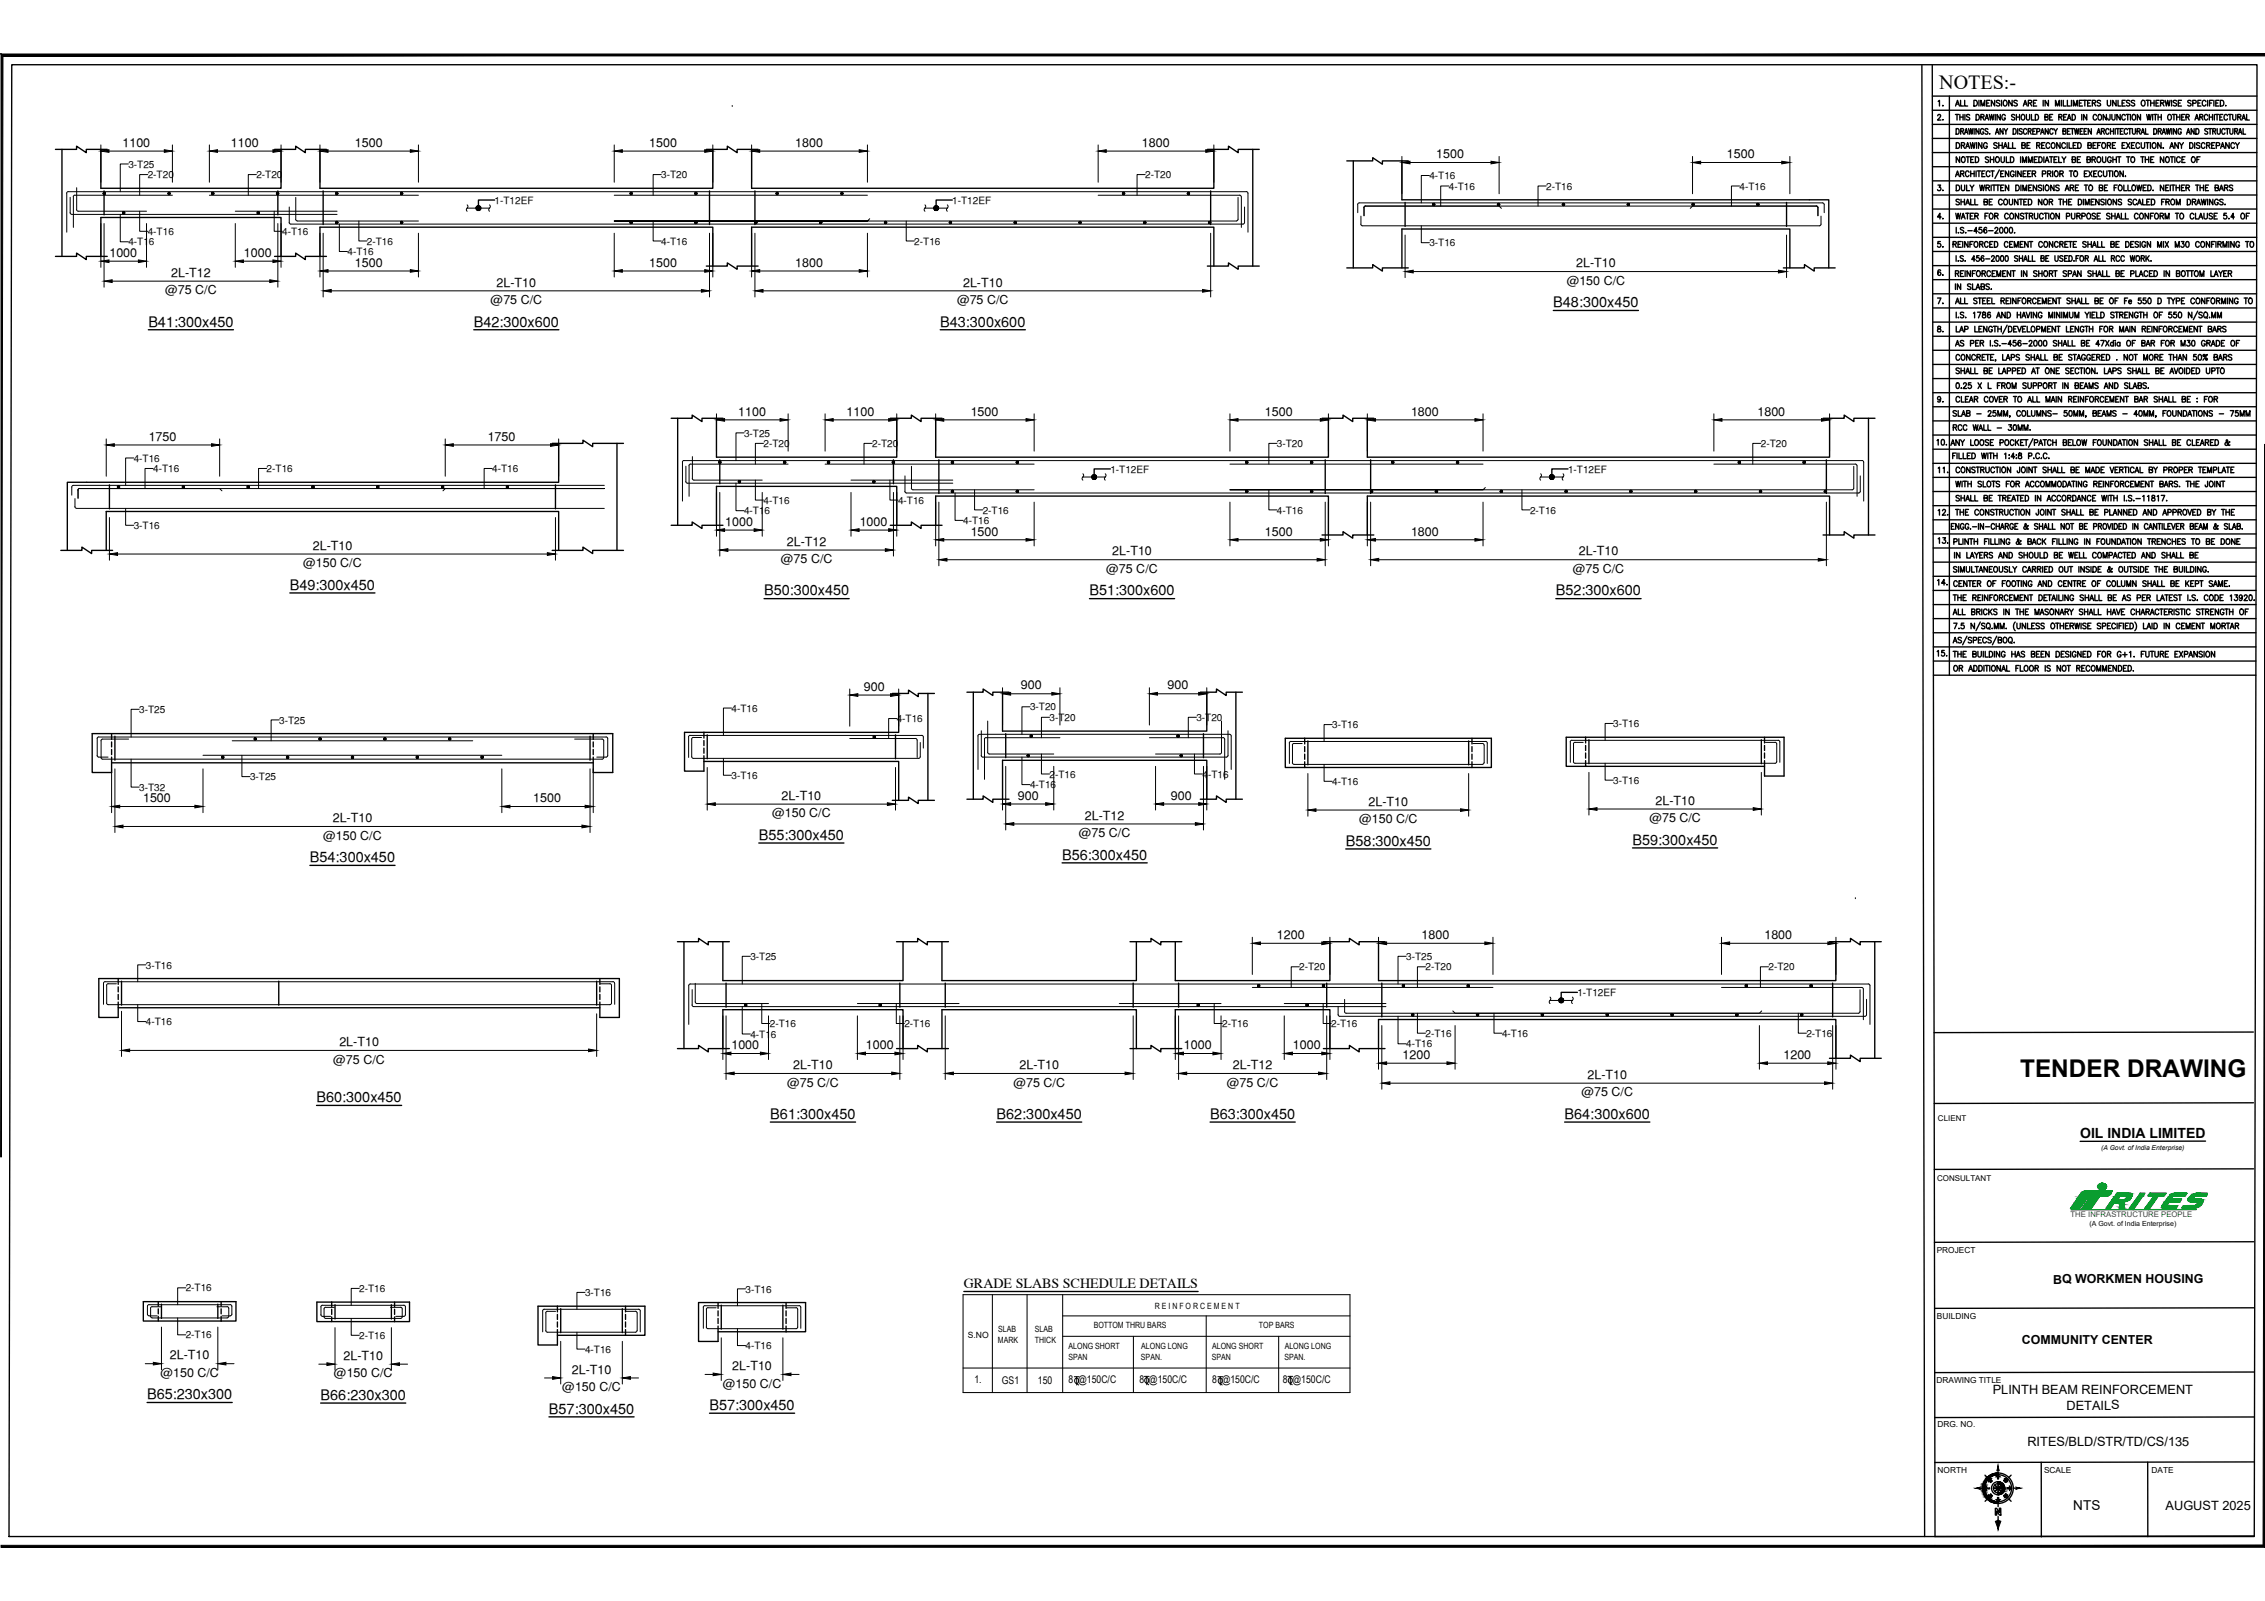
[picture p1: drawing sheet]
<svg xmlns="http://www.w3.org/2000/svg" width="420mm" height="297mm" viewBox="0 0 420 297" stroke-linecap="round" stroke-linejoin="round" font-family="sans-serif">
<defs><g id="words">
<text font-size="4.5" x="374.7" y="199.8">TENDER DRAWING</text>
<g font-size="4">
<text x="358.4" y="23.6">2.</text>
<text x="361.6" y="42" transform="rotate(-90 361.6 42)">4.</text>
<text x="361.6" y="36.7" transform="rotate(-90 361.6 36.7)">3.</text>
<text x="361.6" y="47.3" transform="rotate(-90 361.6 47.3)">5.</text>
<text x="361.6" y="52.2" transform="rotate(-90 361.6 52.2)">6.</text>
<text x="361.6" y="57.5" transform="rotate(-90 361.6 57.5)">7.</text>
<text x="361.6" y="62.8" transform="rotate(-90 361.6 62.8)">8.</text>
<text x="361.6" y="75.8" transform="rotate(-90 361.6 75.8)">9.</text>
</g>
<text font-size="3.7" x="359.7" y="16.6">NOTES:-</text>
<text font-size="3.5" x="361.6" y="20.8" transform="rotate(-90 361.6 20.8)">1.</text>
<g font-size="3.1">
<text x="370.8" y="279" transform="rotate(-90 370.8 279)">NE</text>
<text x="370.8" y="276.2" transform="rotate(-90 370.8 276.2)">SE</text>
<text x="371.5" y="277.6">W</text>
</g>
<g font-size="2.7">
<text x="288.1" y="57">B48:300x450</text>
<text x="27.5" y="60.6">B41:300x450</text>
<text x="87.9" y="60.6">B42:300x600</text>
<text x="174.4" y="60.6">B43:300x600</text>
<text x="53.8" y="109.4">B49:300x450</text>
<text x="141.7" y="110.5">B50:300x450</text>
<text x="202.1" y="110.5">B51:300x600</text>
<text x="288.6" y="110.5">B52:300x600</text>
<text x="140.8" y="155.8">B55:300x450</text>
<text x="57.5" y="160">B54:300x450</text>
<text x="197" y="159.5">B56:300x450</text>
<text x="249.6" y="156.9">B58:300x450</text>
<text x="302.8" y="156.7">B59:300x450</text>
<text x="58.7" y="204.5">B60:300x450</text>
<text x="142.9" y="207.6">B61:300x450</text>
<text x="184.9" y="207.6">B62:300x450</text>
<text x="224.5" y="207.6">B63:300x450</text>
<text x="290.2" y="207.6">B64:300x600</text>
<text x="27.3" y="259.6">B65:230x300</text>
<text x="59.5" y="259.7">B66:230x300</text>
<text x="101.8" y="262.3">B57:300x450</text>
<text x="131.6" y="261.6">B57:300x450</text>
</g>
<g font-size="2.6">
<text x="385.9" y="211.2">OIL INDIA LIMITED</text>
<text x="178.8" y="239">GRADE SLABS SCHEDULE DETAILS</text>
<text x="367.9" y="277.3">E</text>
</g>
<text font-size="2.5" x="384.6" y="280.1">NTS</text>
<g font-size="2.4">
<text x="369.7" y="258.7">PLINTH BEAM REINFORCEMENT</text>
<text x="383.3" y="261.5">DETAILS</text>
<text x="376.1" y="268.3">RITES/BLD/STR/TD/CS/135</text>
<text x="401.7" y="280.2">AUGUST 2025</text>
</g>
<g font-size="2.3">
<text x="22.7" y="27.2">1100</text>
<text x="42.8" y="27.2">1100</text>
<text x="65.8" y="27.2">1500</text>
<text x="120.4" y="27.2">1500</text>
<text x="147.5" y="27.2">1800</text>
<text x="211.8" y="27.2">1800</text>
<text x="266.4" y="29.3">1500</text>
<text x="320.4" y="29.3">1500</text>
<text x="20.3" y="47.7">1000</text>
<text x="45.3" y="47.7">1000</text>
<text x="31.8" y="51.4">2L-T12</text>
<text x="65.8" y="49.5">1500</text>
<text x="92.1" y="53.2">2L-T10</text>
<text x="120.4" y="49.5">1500</text>
<text x="147.5" y="49.5">1800</text>
<text x="178.6" y="53.2">2L-T10</text>
<text x="290.6" y="52.8">@150 C/C</text>
<text x="292.4" y="49.6">2L-T10</text>
<text x="30.6" y="54.6">@75 C/C</text>
<text x="91" y="56.4">@75 C/C</text>
<text x="177.5" y="56.4">@75 C/C</text>
<text x="136.9" y="77.1">1100</text>
<text x="157.1" y="77.1">1100</text>
<text x="180.1" y="77.1">1500</text>
<text x="234.7" y="77.1">1500</text>
<text x="261.7" y="77.1">1800</text>
<text x="326" y="77.1">1800</text>
<text x="27.6" y="81.8">1750</text>
<text x="90.5" y="81.8">1750</text>
<text x="58" y="102">2L-T10</text>
<text x="134.5" y="97.5">1000</text>
<text x="146" y="101.3">2L-T12</text>
<text x="159.5" y="97.5">1000</text>
<text x="180.1" y="99.4">1500</text>
<text x="234.7" y="99.4">1500</text>
<text x="261.7" y="99.4">1800</text>
<text x="56.2" y="105.2">@150 C/C</text>
<text x="144.9" y="104.5">@75 C/C</text>
<text x="205.2" y="106.3">@75 C/C</text>
<text x="206.3" y="103">2L-T10</text>
<text x="291.7" y="106.3">@75 C/C</text>
<text x="292.9" y="103">2L-T10</text>
<text x="160.3" y="128.2">900</text>
<text x="189.4" y="127.9">900</text>
<text x="216.6" y="127.9">900</text>
<text x="26.5" y="148.9">1500</text>
<text x="98.9" y="148.9">1500</text>
<text x="145" y="148.4">2L-T10</text>
<text x="188.8" y="148.4">900</text>
<text x="217.2" y="148.4">900</text>
<text x="253.9" y="149.5">2L-T10</text>
<text x="307.1" y="149.3">2L-T10</text>
<text x="60" y="155.8">@150 C/C</text>
<text x="61.7" y="152.5">2L-T10</text>
<text x="143.2" y="151.6">@150 C/C</text>
<text x="200.1" y="155.3">@75 C/C</text>
<text x="201.3" y="152.1">2L-T12</text>
<text x="252.1" y="152.7">@150 C/C</text>
<text x="306" y="152.6">@75 C/C</text>
<text x="236.9" y="174.2">1200</text>
<text x="263.7" y="174.2">1800</text>
<text x="327.3" y="174.2">1800</text>
<text x="61.8" y="197.3">@75 C/C</text>
<text x="62.9" y="194.1">2L-T10</text>
<text x="135.7" y="194.7">1000</text>
<text x="160.6" y="194.7">1000</text>
<text x="219.6" y="194.7">1000</text>
<text x="239.8" y="194.7">1000</text>
<text x="260.2" y="196.5">1200</text>
<text x="330.8" y="196.5">1200</text>
<text x="146" y="201.6">@75 C/C</text>
<text x="147.2" y="198.4">2L-T10</text>
<text x="188" y="201.6">@75 C/C</text>
<text x="189.1" y="198.4">2L-T10</text>
<text x="227.6" y="201.6">@75 C/C</text>
<text x="228.7" y="198.4">2L-T12</text>
<text x="293.4" y="203.4">@75 C/C</text>
<text x="294.5" y="200.2">2L-T10</text>
<text x="380.9" y="238.1">BQ WORKMEN HOUSING</text>
<text x="375.1" y="249.4">COMMUNITY CENTER</text>
<text x="29.8" y="255.5">@150 C/C</text>
<text x="31.5" y="252.2">2L-T10</text>
<text x="62" y="255.6">@150 C/C</text>
<text x="63.7" y="252.3">2L-T10</text>
<text x="106.1" y="254.9">2L-T10</text>
<text x="134.1" y="257.5">@150 C/C</text>
<text x="135.8" y="254.2">2L-T10</text>
<text x="104.3" y="258.1">@150 C/C</text>
</g>
<g font-size="2">
<text x="180.8" y="256.6">1.</text>
<text x="185.8" y="256.8">GS1</text>
<text x="192.5" y="256.8">150</text>
<text x="198.2" y="256.7">8 @150C/C</text>
<text x="211.4" y="256.7">8 @150C/C</text>
<text x="224.8" y="256.7">8 @150C/C</text>
<text x="238" y="256.7">8 @150C/C</text>
</g>
<g font-size="1.9">
<text x="23.8" y="31.1">3-T25</text>
<text x="27.4" y="33.1">2-T20</text>
<text x="47.6" y="33.1">2-T20</text>
<text x="122.7" y="33.1">3-T20</text>
<text x="212.4" y="33.1">2-T20</text>
<text x="265.2" y="33.2">4-T16</text>
<text x="268.8" y="35.2">4-T16</text>
<text x="286.8" y="35.2">2-T16</text>
<text x="322.7" y="35.2">4-T16</text>
<text x="91.8" y="37.8">1-T12EF</text>
<text x="176.7" y="37.8">1-T12EF</text>
<text x="23.8" y="45.5">4-T16</text>
<text x="27.4" y="43.6">4-T16</text>
<text x="52.4" y="43.6">4-T16</text>
<text x="64.5" y="47.3">4-T16</text>
<text x="68.1" y="45.4">2-T16</text>
<text x="122.7" y="45.4">4-T16</text>
<text x="169.6" y="45.4">2-T16</text>
<text x="265.2" y="45.7">3-T16</text>
<text x="138" y="81">3-T25</text>
<text x="141.6" y="82.9">2-T20</text>
<text x="161.8" y="82.9">2-T20</text>
<text x="236.9" y="82.9">3-T20</text>
<text x="326.6" y="82.9">2-T20</text>
<text x="24.8" y="85.6">4-T16</text>
<text x="28.4" y="87.6">4-T16</text>
<text x="49.5" y="87.6">2-T16</text>
<text x="91.3" y="87.6">4-T16</text>
<text x="206" y="87.7">1-T12EF</text>
<text x="290.9" y="87.7">1-T12EF</text>
<text x="138" y="95.4">4-T16</text>
<text x="141.6" y="93.5">4-T16</text>
<text x="166.6" y="93.5">4-T16</text>
<text x="182.3" y="95.3">2-T16</text>
<text x="236.9" y="95.3">4-T16</text>
<text x="283.8" y="95.3">2-T16</text>
<text x="24.8" y="98.1">3-T16</text>
<text x="178.7" y="97.2">4-T16</text>
<text x="191.1" y="131.8">3-T20</text>
<text x="25.8" y="132.3">3-T25</text>
<text x="51.8" y="134.2">3-T25</text>
<text x="135.7" y="132">4-T16</text>
<text x="166.3" y="134">4-T16</text>
<text x="194.7" y="133.8">3-T20</text>
<text x="221.9" y="133.8">3-T20</text>
<text x="247.1" y="135.1">3-T16</text>
<text x="299.3" y="134.9">3-T16</text>
<text x="25.8" y="146.7">3-T32</text>
<text x="46.4" y="144.8">3-T25</text>
<text x="135.7" y="144.5">3-T16</text>
<text x="191.1" y="146.2">4-T16</text>
<text x="194.7" y="144.3">2-T16</text>
<text x="223.1" y="144.3">4-T16</text>
<text x="247.1" y="145.6">4-T16</text>
<text x="299.3" y="145.4">3-T16</text>
<text x="27.1" y="179.7">3-T16</text>
<text x="139.2" y="178.1">3-T25</text>
<text x="260.8" y="178.1">3-T25</text>
<text x="241" y="180.1">2-T20</text>
<text x="264.4" y="180.1">2-T20</text>
<text x="292.6" y="184.8">1-T12EF</text>
<text x="328.1" y="180.1">2-T20</text>
<text x="27.1" y="190.2">4-T16</text>
<text x="142.8" y="190.6">2-T16</text>
<text x="167.8" y="190.6">2-T16</text>
<text x="226.7" y="190.6">2-T16</text>
<text x="247" y="190.6">2-T16</text>
<text x="139.2" y="192.5">4-T16</text>
<text x="260.8" y="194.3">4-T16</text>
<text x="264.4" y="192.4">2-T16</text>
<text x="278.6" y="192.4">4-T16</text>
<text x="335.1" y="192.4">2-T16</text>
<text x="34.5" y="239.6">2-T16</text>
<text x="66.7" y="239.7">2-T16</text>
<text x="138.3" y="239.8">3-T16</text>
<text x="108.5" y="240.5">3-T16</text>
<text x="34.5" y="248.3">2-T16</text>
<text x="66.7" y="248.4">2-T16</text>
<text x="108.5" y="251">4-T16</text>
<text x="138.3" y="250.3">4-T16</text>
</g>
<g font-size="1.6">
<text x="214.2" y="242.9">R E I N F O R C E M E N T</text>
<text x="179.5" y="248.3">S.NO</text>
<text x="185.1" y="249.1">MARK</text>
<text x="185.2" y="247.2">SLAB</text>
<text x="192" y="247.2">SLAB</text>
<text x="192" y="249.1">THICK</text>
<text x="198.2" y="250.4">ALONG SHORT</text>
<text x="202.9" y="246.5">BOTTOM THRU BARS</text>
<text x="211.7" y="250.4">ALONG LONG</text>
<text x="224.9" y="250.4">ALONG SHORT</text>
<text x="233.5" y="246.4">TOP BARS</text>
<text x="238.3" y="250.4">ALONG LONG</text>
<text x="198.2" y="252.3">SPAN</text>
<text x="211.6" y="252.3">SPAN.</text>
<text x="224.8" y="252.3">SPAN</text>
<text x="238.3" y="252.3">SPAN.</text>
</g>
<g font-size="1.5">
<text x="359.5" y="207.9">CLIENT</text>
<text x="359.3" y="219.1">CONSULTANT</text>
<text x="359.3" y="232.5">PROJECT</text>
<text x="359.3" y="244.8">BUILDING</text>
<text x="359.2" y="256.6">DRAWING TITLE</text>
<text x="359.4" y="264.7">DRG. NO.</text>
<text x="359.4" y="273.3">NORTH</text>
<text x="379.2" y="273.2">SCALE</text>
<text x="399.1" y="273.2">DATE</text>
</g>
<text font-size="1.4" fill="#009926" x="384.1" y="225.9">THE INFRASTRUCTURE PEOPLE</text>
<text font-size="1.3" x="387.6" y="227.5">(A Govt. of India Enterprise)</text>
<text font-size="1.2" x="389.8" y="213.3">(A Govt. of India Enterprise)</text>
</g></defs>
<!-- layer: Concrete Line -->
<g fill="none" stroke="#000" stroke-width=".25">
<path d="M11.5 27.7v19.9M18.7 27.7v7.2h33.4v-7.2M59.4 27.7v7.2h72.8v-7.2M139.4 27.7v7.2h85.8v-7.2M232.4 27.7v21.7M251 29.9v19.8M260.1 29.9v7.2h79.1v12.6M18.7 47.6v-7.2h33.4v7.2M59.4 47.6v-5.5h72.8v7.3M139.4 49.4v-7.3h85.8v7.3M260.1 49.7v-7.2h71.9v7.2M125.7 77.6v19.9"/>
<path d="M132.9 77.6v7.2h33.4v-7.2M173.6 77.6v7.2h72.8v-7.2M253.6 77.6v7.2h85.8v-7.2M346.6 77.6v21.7M103.6 82.3v7.2h-91.1v12.6M114.4 82.3v19.8M132.9 97.5v-7.3h33.4v7.3M173.6 97.5v-5.5h72.8v7.3M253.6 99.3v-7.3h85.8v7.3M19.7 102.1v-7.2h83.9v7.2M20.7 136.1h-3.6v7.2h3.6v-2.8M20.7 136.1h93v7.2h-3.7v-2.8"/>
<path d="M20.7 136.1v1.1M20.7 137.7v.9M20.7 139.1v.9M110 136.1v1.1M110 137.7v.9M110 139.1v.9M130.6 135.9h-3.6v7.2h3.6v-2.9M130.6 135.9v1M130.6 137.4v.9M130.6 138.8v.9M166.7 128.7v7.2h-36.1M172.1 128.7v19.8"/>
<path d="M180.6 128.4v19.9M186 128.4v7.2h37.9v-7.2M229.3 128.4v19.9M242 137h34.6v5.4h-3.6M242 137v1M242 138.5v1M242 139.9v1M242 137h-3.6v5.4h3.6M273 137v1M273 138.5v1M273 139.9v1M294.1 136.8h-3.6v5.4h3.6"/>
<path d="M294.1 136.8h36.8v7.2h-3.6v-2.9M294.1 136.8v1M294.1 138.3v.9M294.1 139.7v1M327.3 136.8v1M327.3 138.3v.9M327.3 139.7v1M20.7 141.5h89.3M130.6 141.3h36.1v7.2M186 148.3v-7.2h37.9v7.2M242 141.3v1.1h31.1M273 141.3v1.1"/>
<path d="M294.1 141.1v1.1h33.2M126.9 174.7v19.8M134.1 174.7v7.2h33.4v-7.2M174.7 174.7v7.2h36.1v-7.2M218 174.7v7.2h28.7v-7.2M255.7 174.7v7.2h84.9v-7.2M347.8 174.7v21.6M21.9 181.6h93v7.2h-3.6v-2.9M21.9 181.6v1M21.9 183.1v.9M21.9 184.5v.9M21.9 187h89.4"/>
<path d="M21.9 181.6h-3.6v7.2h3.6v-2.9M111.3 181.6v1M111.3 183.1v.9M111.3 184.5v.9M134.1 194.5v-7.2h33.4v7.2M174.7 194.5v-7.2h36.1v7.2M218 194.5v-7.2h28.7v7.2M255.7 194.5v-5.3h84.9v7.1M29.4 244.2v.9h11.6M29.4 241.5h14.4v3.6h-2.8M29.4 241.5v.8M29.4 242.8v1"/>
<path d="M29.4 241.5h-2.8v3.6h2.8M41 241.5v.8M41 242.8v1M41 244.2v.9M61.5 241.6h-2.7v3.6h2.7M61.5 244.3v.9h11.7M61.5 241.6h14.5v3.6h-2.8M61.5 241.6v.9M61.5 242.9v1M73.2 241.6v.9M73.2 242.9v1M73.2 244.3v.9"/>
<path d="M103.4 242.3h-3.6v7.2h3.6v-2.8M103.4 242.3h16.2v5.4h-3.6M103.4 242.3v1.1M103.4 243.9v.9M103.4 245.3v.9M103.4 247.7h12.6M116 242.3v1.1M116 243.9v.9M116 245.3v.9M116 246.7v1M133.2 241.7h-3.6v7.2h3.6v-2.9M133.2 241.7h16.2v5.4h-3.6"/>
<path d="M133.2 241.7v1M133.2 243.2v.9M133.2 244.6v1M133.2 247.1h12.6M145.8 241.7v1M145.8 243.2v.9M145.8 244.6v1M145.8 246v1.1"/>
</g>
<!-- layer: Cut Line -->
<g fill="none" stroke="#000" stroke-width=".25">
<path d="M10.3 27.7h3.9v-.6l1.8 1.2v-.6h3.9M50.9 27.7h3.9v-.6l1.8 1.2v-.6h4M131 27.7h3.9v-.6l1.8 1.2v-.6h3.9M224 27.7h3.9v-.6l1.8 1.2v-.6h3.9M249.8 29.9h4.8v-.6l1.8 1.2v-.6h4.8M10.3 47.6h3.9v-.6l1.8 1.2v-.6h3.9M50.9 47.6h3.9v-.6l1.8 1.2v-.6h4M131 49.4h3.9v-.6l1.8 1.2v-.6h3.9M224 49.4h3.9v-.6l1.8 1.2v-.6h3.9M249.8 49.7h4.8v-.6l1.8 1.2v-.6h4.8M330.8 49.7h3.9v-.6l1.8 1.2v-.6h3.9M124.5 77.6h3.9v-.6l1.8 1.2v-.6h3.9"/>
<path d="M165.1 77.6h4v-.6l1.8 1.2v-.6h3.9M245.2 77.6h3.9v-.6l1.8 1.2v-.6h3.9M338.2 77.6h3.9v-.6l1.8 1.2v-.6h3.9M102.4 82.3h5.7v-.6l1.8 1.2v-.6h5.8M124.5 97.5h3.9v-.7l1.8 1.3v-.6h3.9M165.1 97.5h4v-.7l1.8 1.3v-.6h3.9M245.2 99.3h3.9v-.7l1.8 1.3v-.6h3.9M338.2 99.3h3.9v-.7l1.8 1.3v-.6h3.9M11.3 102.1h3.9v-.6l1.8 1.2v-.6h3.9M102.4 102.1h5.7v-.6l1.8 1.2v-.6h5.8M165.5 128.7h3v-.7l1.8 1.3v-.6h3M179.4 128.4h3v-.6l1.8 1.2v-.6h3"/>
<path d="M222.7 128.4h3v-.6l1.8 1.2v-.6h3M165.5 148.5h3v-.6l1.8 1.2v-.6h3M179.4 148.3h3v-.6l1.8 1.2v-.6h3M222.7 148.3h3v-.6l1.8 1.2v-.6h3M125.7 174.7h3.9v-.6l1.8 1.2v-.6h3.9M166.3 174.7h3.9v-.6l1.8 1.2v-.6h3.9M209.6 174.7h3.9v-.6l1.8 1.2v-.6h3.9M245.5 174.7h4.8v-.6l1.8 1.2v-.6h4.8M339.4 174.7h3.9v-.6l1.8 1.2v-.6h3.9M125.7 194.5h3.9v-.5l1.8 1.2v-.7h3.9M166.3 194.5h3.9v-.5l1.8 1.2v-.7h3.9M209.6 194.5h3.9v-.5l1.8 1.2v-.7h3.9"/>
<path d="M245.5 194.5h4.8v-.5l1.8 1.2v-.7h4.8M339.4 196.3h3.9v-.5l1.8 1.2v-.7h3.9"/>
</g>
<!-- layer: Link -->
<g fill="none" stroke="#000" stroke-width=".25">
<path d="M19.3 35.4v4.5M51.5 35.4v4.5M59.9 35.4v6.3M131.6 35.4v6.3M140 35.4v6.3M224.6 35.4v6.3M260.6 37.6v4.4M331.4 37.6v4.4M20.3 90v4.4M103 90v4.4M133.5 85.3v4.5M165.7 85.3v4.5"/>
<path d="M174.2 85.3v6.3M245.8 85.3v6.3M254.3 85.3v6.3M338.8 85.3v6.3M21.3 136.6v4.4M109.5 136.6v4.4M131.2 136.3v4.5M166.1 136.3v4.5M186.6 136.1v4.5M223.2 136.1v4.5M242.6 137.5v4.4M272.4 137.5v4.4"/>
<path d="M294.7 137.3v4.4M326.7 137.3v4.4M22.5 182v4.5M51.7 182v4.5M110.7 182v4.5M134.7 182.4v4.5M166.9 182.4v4.5M175.3 182.4v4.5M210.2 182.4v4.5M218.6 182.4v4.5M246.1 182.4v4.5M256.3 182.4v6.3"/>
<path d="M340 182.4v6.3M30 242v2.6M40.4 242v2.6M62.1 242.1v2.6M72.6 242.1v2.6M104 242.8v4.5M115.4 242.8v4.5M133.8 242.2v4.4M145.2 242.2v4.4"/>
</g>
<!-- layer: dimension -->
<g fill="none" stroke="#000" stroke-width=".19">
<path d="M18.7 26.9v6.9M20.2 28h10.3M22.3 39.8v5.1h1.5M23.8 30.4h-1.5v5.2M25.9 39.2v3.7h1.5M27.4 32.4h-1.5v3.8M32 26.9v6.9M38.8 26.9v6.9M40.3 28h10.3M47.6 32.4h-1.5v3.8M50.9 39.2v3.7h1.5M52.1 26.9v6.9"/>
<path d="M59.4 26.9v6.9M60.9 28h15.2M77.6 26.9v6.9M113.9 26.9v6.9M115.4 28h15.3M122.7 32.4h-1.5v3.8M132.2 26.9v6.9M139.4 26.9v6.9M140.9 28h18.5M160.9 26.9v6.9M203.7 26.9v6.9M205.2 28h18.5"/>
<path d="M212.4 32.4h-1.5v3.8M225.2 26.9v6.9M260.1 29v6.9M261.6 30.1h15M265.2 32.6h-1.5v5M268.8 34.5h-1.5v3.7M278.1 29v6.9M286.8 34.5h-1.5v3.7M314 29v6.9M315.5 30.1h15M322.7 34.5h-1.5v3.7M332 29v6.9"/>
<path d="M18.7 41.5v8.1M19.3 41.5v11.8M20.2 48.5h5.5M20.8 52.2h29.2M27.2 41.5v8.1M43.6 41.5v8.1M45.1 48.5h5.5M51.5 41.5v11.8M52.1 41.5v8.1M59.4 43.3v8.1M59.9 43.3v11.8M60.9 50.3h15.2"/>
<path d="M61.4 54h68.7M62.9 41.6v5.1h1.6M66.6 41v3.7h1.5M77.6 43.3v8.1M113.9 43.3v8.1M115.4 50.3h15.3M121.2 41v3.7h1.5M131.6 43.3v11.8M132.2 43.3v8.1M139.4 43.3v8.1M140 43.3v11.8M140.9 50.3h18.5"/>
<path d="M141.5 54h81.6M160.9 43.3v8.1M168.1 41v3.7h1.5M224.6 43.3v11.8M260.6 43.6v7.9M262.1 50.4h67.8M263.7 41.9v3.1h1.5M331.4 43.6v7.9M132.9 76.8v6.9M134.4 77.9h10.3M146.2 76.8v6.9M153.1 76.8v6.9"/>
<path d="M154.6 77.9h10.2M166.3 76.8v6.9M173.6 76.8v6.9M175.1 77.9h15.2M191.8 76.8v6.9M228.2 76.8v6.9M229.7 77.9h15.2M246.4 76.8v6.9M253.6 76.8v6.9M255.1 77.9h18.5M275.1 76.8v6.9M317.9 76.8v6.9"/>
<path d="M319.4 77.9h18.5M339.4 76.8v6.9M19.7 81.4v7M20.3 96v7.9M21.2 82.6h18M23.3 94.3v3.2h1.5M24.8 85h-1.5v5.1M28.4 86.9h-1.5v3.7M40.7 81.4v7M49.5 86.9h-1.5v3.7M82.6 81.4v7M84.1 82.6h18"/>
<path d="M91.3 86.9h-1.5v3.7M103 96v7.9M103.6 81.4v7M132.9 91.4v8.1M133.5 91.4v11.8M134.4 98.3h5.5M136.5 89.6v5.1h1.5M138 80.3h-1.5v5.2M140.1 89.1v3.7h1.5M141.4 91.4v8.1M141.6 82.3h-1.5v3.8M157.9 91.4v8.1"/>
<path d="M159.4 98.3h5.4M161.8 82.3h-1.5v3.8M165.1 89.1v3.7h1.5M165.7 91.4v11.8M166.3 91.4v8.1M173.6 93.2v8.1M174.2 93.2v11.8M177.2 91.5v5h1.5M180.8 90.9v3.7h1.5M191.8 93.2v8.1M228.2 93.2v8.1M235.4 90.9v3.7h1.5"/>
<path d="M236.9 82.3h-1.5v3.8M245.8 93.2v11.8M246.4 93.2v8.1M253.6 93.2v8.1M254.3 93.2v11.8M275.1 93.2v8.1M282.3 90.9v3.7h1.5M326.6 82.3h-1.5v3.8M338.8 93.2v11.8M21.8 102.8h79.7M135 102.1h29.2M175.1 100.1h15.2"/>
<path d="M175.7 103.9h68.6M229.7 100.1h15.2M255.1 100.1h18.5M255.8 103.9h81.5M25.8 131.6h-1.5v5.1M51.8 133.6h-1.5v3.8M135.7 131.4h-1.5v5M157.6 127.8v6.9M159.1 129h6.1M166.3 133.3h-1.5v3.7M166.7 127.8v6.9M186 127.6v6.9"/>
<path d="M187.5 128.7h7.6M191.1 131.1h-1.5v5.1M193.2 139.9v3.7h1.5M194.7 133.1h-1.5v3.8M196.6 127.6v6.9M213.2 127.6v6.9M214.7 128.7h7.7M221.6 139.9v3.7h1.5M221.9 133.1h-1.5v3.8M223.9 127.6v6.9M247.1 134.4h-1.5v3.2M299.3 134.2h-1.5v3.2"/>
<path d="M20.7 142.6v8.2M21.3 142.6v11.9M22.2 149.6h14M22.8 153.3h85.2M24.3 140.9v5.1h1.5M37.7 142.6v8.2M44.9 140.1v4h1.5M93.1 142.6v8.2M94.6 149.6h13.9M109.5 142.6v11.9M110 142.6v8.2M131.2 142.4v7.9"/>
<path d="M132.7 149.2h31.9M134.2 140.7v3.1h1.5M166.1 142.4v7.9M186 142.2v8.1M186.6 142.2v11.8M187.5 149.2h6.5M188.1 152.9h33.6M189.6 140.5v5.1h1.5M195.5 142.2v8.1M214.4 142.2v8.1M215.9 149.2h6.5M223.2 142.2v11.8"/>
<path d="M223.9 142.2v8.1M242.6 143.5v7.9M244.1 150.3h26.8M245.6 141.8v3.2h1.5M272.4 143.5v7.9M294.7 143.3v7.9M296.2 150.1h29M297.8 141.6v3.1h1.5M326.7 143.3v7.9M27.1 179h-1.6v3.1M139.2 177.4h-1.5v5.2M232.3 173.9v6.9"/>
<path d="M233.8 175h11.4M241 179.4h-1.5v3.8M246.7 173.9v6.9M255.7 173.9v6.9M257.2 175h18.2M260.8 177.4h-1.5v5.2M264.4 179.4h-1.5v3.8M276.9 173.9v6.9M319.3 173.9v6.9M320.8 175h18.3M328.1 179.4h-1.5v3.8M340.6 173.9v6.9"/>
<path d="M22.5 187.6v8.4M24 194.9h85.2M25.5 186.4v3.1h1.6M110.7 188.1v7.9M134.1 188.5v8.1M134.7 188.5v11.8M135.6 195.5h5.5M136.2 199.2h29.2M137.7 186.8v5h1.5M141.3 186.2v3.7h1.5M142.6 188.5v8.1M159 188.5v8.1"/>
<path d="M160.5 195.5h5.5M166.3 186.2v3.7h1.5M166.9 188.5v11.8M167.5 188.5v8.1M175.3 188.5v11.8M176.8 199.2h31.9M210.2 188.5v11.8M218 188.5v8.1M218.6 188.5v11.8M219.5 195.5h5.5M220.1 199.2h24.5M225.2 186.2v3.7h1.5"/>
<path d="M226.5 188.5v8.1M238.2 188.5v8.1M239.7 195.5h5.5M245.4 186.2v3.7h1.6M246.1 188.5v11.8M246.7 188.5v8.1M255.7 190.3v8.1M256.3 190.3v11.8M257.2 197.3h11.2M259.3 188.6v5.1h1.5M262.9 188v3.7h1.5M269.9 190.3v8.1"/>
<path d="M277.1 188v3.7h1.5M326.4 190.3v8.1M327.9 197.3h11.1M333.6 188v3.7h1.5M340 190.3v11.8M340.6 190.3v8.1M257.8 201h80.7M34.5 238.9h-1.5v3.2M66.7 239h-1.5v3.2M108.5 239.8h-1.5v3.1M138.3 239.1h-1.5v3.2M26.9 253h1.5"/>
<path d="M30 246.2v7.9M33 244.5v3.2h1.5M40.4 246.2v7.9M41.9 253h1.5M59.1 253.1h1.5M62.1 246.3v7.9M65.2 244.6v3.1h1.5M72.6 246.3v7.9M74.1 253.1h1.5M101 255.7h1.5M104 248.9v7.9M107 247.2v3.1h1.5"/>
<path d="M115.4 248.9v7.9M116.9 255.7h1.5M130.8 255h1.5M133.8 248.2v7.9M136.8 246.5v3.1h1.5M145.2 248.2v7.9M146.7 255h1.5"/>
</g>
<g fill="#000" stroke="#000" stroke-width=".19">
<path d="M18.7 28l1.5-.2v.5zM30.5 27.8l1.5 .2-1.5 .3zM38.8 28l1.5-.2v.5zM50.6 27.8l1.5 .2-1.5 .3zM59.4 28l1.5-.2v.5zM76.1 27.8l1.5 .2-1.5 .3zM88.8 38.6h.4v.2zM113.9 28l1.5-.2v.5zM130.7 27.8l1.5 .2-1.5 .3zM139.4 28l1.5-.2v.5zM159.4 27.8l1.5 .2-1.5 .3zM173.7 38.6h.4v.2z"/>
<path d="M203.7 28l1.5-.2v.5zM223.7 27.8l1.5 .2-1.5 .3zM260.1 30.1l1.5-.2v.5zM276.6 29.9l1.5 .2-1.5 .3zM314 30.1l1.5-.2v.5zM330.5 29.9l1.5 .2-1.5 .3zM18.7 48.5l1.5-.3v.5zM19.3 52.2l1.5-.3v.5zM25.7 48.2l1.5 .3-1.5 .2zM43.6 48.5l1.5-.3v.5zM50 51.9l1.5 .3-1.5 .2zM50.6 48.2l1.5 .3-1.5 .2z"/>
<path d="M59.4 50.3l1.5-.3v.5zM59.9 54l1.5-.3v.5zM76.1 50l1.5 .3-1.5 .2zM113.9 50.3l1.5-.3v.5zM130.1 53.7l1.5 .3-1.5 .2zM130.7 50l1.5 .3-1.5 .2zM139.4 50.3l1.5-.3v.5zM140 54l1.5-.3v.5zM159.4 50l1.5 .3-1.5 .2zM223.1 53.7l1.5 .3-1.5 .2zM260.6 50.4l1.5-.3v.5zM329.9 50.1l1.5 .3-1.5 .2z"/>
<path d="M132.9 77.9l1.5-.2v.5zM144.7 77.7l1.5 .2-1.5 .3zM153.1 77.9l1.5-.2v.5zM164.8 77.7l1.5 .2-1.5 .3zM173.6 77.9l1.5-.2v.5zM190.3 77.7l1.5 .2-1.5 .3zM228.2 77.9l1.5-.2v.5zM244.9 77.7l1.5 .2-1.5 .3zM253.6 77.9l1.5-.2v.5zM273.6 77.7l1.5 .2-1.5 .3zM317.9 77.9l1.5-.2v.5zM337.9 77.7l1.5 .2-1.5 .3z"/>
<path d="M19.7 82.6l1.5-.3v.5zM39.2 82.3l1.5 .3-1.5 .2zM82.6 82.6l1.5-.3v.5zM102.1 82.3l1.5 .3-1.5 .2zM132.9 98.3l1.5-.2v.5zM139.9 98.1l1.5 .2-1.5 .3zM157.9 98.3l1.5-.2v.5zM164.8 98.1l1.5 .2-1.5 .3zM173.6 100.1l1.5-.2v.5zM190.3 99.9l1.5 .2-1.5 .3zM203 88.5h.4v.2zM228.2 100.1l1.5-.2v.5z"/>
<path d="M244.9 99.9l1.5 .2-1.5 .3zM253.6 100.1l1.5-.2v.5zM273.6 99.9l1.5 .2-1.5 .3zM287.9 88.5h.4v.2zM20.3 102.8l1.5-.3v.5zM101.5 102.5l1.5 .3-1.5 .2zM133.5 102.1l1.5-.3v.5zM164.2 101.8l1.5 .3-1.5 .2zM174.2 103.9l1.5-.3v.5zM244.3 103.6l1.5 .3-1.5 .2zM254.3 103.9l1.5-.3v.5zM337.3 103.6l1.5 .3-1.5 .2z"/>
<path d="M157.6 129l1.5-.3v.5zM165.2 128.7l1.5 .3-1.5 .2zM186 128.7l1.5-.2v.5zM195.1 128.5l1.5 .2-1.5 .3zM213.2 128.7l1.5-.2v.5zM222.4 128.5l1.5 .2-1.5 .3zM20.7 149.6l1.5-.2v.5zM21.3 153.3l1.5-.2v.5zM36.2 149.4l1.5 .2-1.5 .3zM93.1 149.6l1.5-.2v.5zM107.9 153.1l1.6 .2-1.6 .3zM108.5 149.4l1.5 .2-1.5 .3z"/>
<path d="M131.2 149.2l1.5-.3v.5zM164.6 148.9l1.5 .3-1.5 .2zM186 149.2l1.5-.3v.5zM186.6 152.9l1.5-.3v.5zM194 148.9l1.5 .3-1.5 .2zM214.4 149.2l1.5-.3v.5zM221.7 152.6l1.5 .3-1.5 .2zM222.4 148.9l1.5 .3-1.5 .2zM242.6 150.3l1.5-.2v.4zM270.9 150.1l1.5 .2-1.5 .2zM294.7 150.1l1.5-.3v.6zM325.2 149.8l1.5 .3-1.5 .3z"/>
<path d="M232.3 175l1.5-.2v.5zM245.2 174.8l1.5 .2-1.5 .3zM255.7 175l1.5-.2v.5zM275.4 174.8l1.5 .2-1.5 .3zM319.3 175l1.5-.2v.5zM339.1 174.8l1.5 .2-1.5 .3zM22.5 194.9l1.5-.3v.5zM109.2 194.6l1.5 .3-1.5 .2zM134.1 195.5l1.5-.3v.5zM134.7 199.2l1.5-.3v.5zM141.1 195.2l1.5 .3-1.5 .2zM159 195.5l1.5-.3v.5z"/>
<path d="M165.4 198.9l1.5 .3-1.5 .2zM166 195.2l1.5 .3-1.5 .2zM175.3 199.2l1.5-.3v.5zM208.7 198.9l1.5 .3-1.5 .2zM218 195.5l1.5-.3v.5zM218.6 199.2l1.5-.3v.5zM225 195.2l1.5 .3-1.5 .2zM238.2 195.5l1.5-.3v.5zM244.6 198.9l1.5 .3-1.5 .2zM245.2 195.2l1.5 .3-1.5 .2zM255.7 197.3l1.5-.3v.5zM268.4 197l1.5 .3-1.5 .2z"/>
<path d="M289.6 185.6h.5l-.1 .2zM326.4 197.3l1.5-.3v.5zM339 197l1.6 .3-1.6 .2zM256.3 201l1.5-.3v.5zM338.5 200.7l1.5 .3-1.5 .2zM28.4 252.8l1.6 .2-1.6 .2zM40.4 253l1.5-.2v.4zM60.6 252.8l1.5 .3-1.5 .3zM72.6 253.1l1.5-.3v.6zM102.5 255.4l1.5 .3-1.5 .2zM115.4 255.7l1.5-.3v.5zM132.3 254.7l1.5 .3-1.5 .2z"/>
<path d="M145.2 255l1.5-.3v.5z"/>
<path d="M88.3 38.8l.1 .1 .4-.3zM88.4 38.9l.4-.3-.2 .4zM88.8 38.6l-.2 .4 .2 .1z"/>
<path d="M88.4 38.3l-.1 .1 .5 .2zM88.3 38.4l.5 .2h-.5zM88.3 38.6v.2l.5-.2z"/>
<path d="M88.8 38.6v.5l.1-.1zM88.8 38.6l.3 .3-.2 .1zM88.8 38.6l.3 .3 .1-.1z"/>
<path d="M88.8 38.2v.4l.1-.4zM88.6 38.2h.2v.4zM88.4 38.3l.4 .3-.2-.4z"/>
<path d="M88.8 38.6h.4v-.2zM88.8 38.6l.3-.3 .1 .1zM88.9 38.2l-.1 .4 .3-.3z"/>
<path d="M173.2 38.8l.1 .1 .4-.3zM173.3 38.9l.4-.3-.2 .4zM173.7 38.6l-.2 .4 .2 .1z"/>
<path d="M173.3 38.3l-.1 .1 .5 .2zM173.2 38.4l.5 .2h-.5zM173.2 38.6v.2l.5-.2z"/>
<path d="M173.7 38.6v.5l.1-.1zM173.7 38.6l.3 .3-.2 .1zM173.7 38.6l.3 .3 .1-.1z"/>
<path d="M173.7 38.2v.4l.1-.4zM173.5 38.2h.2v.4zM173.3 38.3l.4 .3-.2-.4z"/>
<path d="M173.7 38.6h.4v-.2zM173.7 38.6l.3-.3 .1 .1zM173.8 38.2l-.1 .4 .3-.3z"/>
<path d="M202.5 88.7l.1 .1 .4-.3zM202.6 88.8l.4-.3-.2 .4zM203 88.5l-.2 .4h.2z"/>
<path d="M202.6 88.2l-.1 .1 .5 .2zM202.5 88.3l.5 .2h-.5zM202.5 88.5v.2l.5-.2z"/>
<path d="M203 88.5v.4h.1zM203 88.5l.3 .3-.2 .1zM203 88.5l.3 .3 .1-.1z"/>
<path d="M203 88.1v.4l.1-.4zM202.8 88.1h.2v.4zM202.6 88.2l.4 .3-.2-.4z"/>
<path d="M203 88.5h.4v-.2zM203 88.5l.3-.3 .1 .1zM203.1 88.1l-.1 .4 .3-.3z"/>
<path d="M287.5 88.7v.1l.4-.3zM287.5 88.8l.4-.3-.2 .4zM287.9 88.5l-.2 .4h.2z"/>
<path d="M287.5 88.2v.1l.4 .2zM287.5 88.3l.4 .2h-.5zM287.4 88.5l.1 .2 .4-.2z"/>
<path d="M287.9 88.5v.4h.1zM287.9 88.5l.3 .3-.2 .1zM287.9 88.5l.3 .3 .1-.1z"/>
<path d="M287.9 88.1v.4l.1-.4zM287.7 88.1h.2v.4zM287.5 88.2l.4 .3-.2-.4z"/>
<path d="M287.9 88.5h.4v-.2zM287.9 88.5l.3-.3 .1 .1zM288 88.1l-.1 .4 .3-.3z"/>
<path d="M289.2 185.8l.1 .1 .3-.3zM289.3 185.9l.3-.3-.2 .4zM289.6 185.6l-.2 .4 .2 .1z"/>
<path d="M289.3 185.3l-.1 .1 .4 .2zM289.2 185.4l.4 .2h-.4zM289.2 185.6v.2l.4-.2z"/>
<path d="M289.6 185.6v.5l.2-.1zM289.6 185.6l.3 .3-.1 .1zM289.6 185.6l.3 .3 .1-.1z"/>
<path d="M289.6 185.2v.4l.2-.4zM289.4 185.2h.2v.4zM289.3 185.3l.3 .3-.2-.4z"/>
<path d="M289.6 185.6h.5l-.1-.2zM289.9 185.3l.1 .1-.4 .2zM289.8 185.2l-.2 .4 .3-.3z"/>
</g>
<!-- layer: reinforcement -->
<g fill="none" stroke="#000" stroke-width=".19">
<path d="M12.7 35.5l-.3 .4v7.2M12.7 35.6h218.5M13 39.5l.3 .3M13 36.6v2.9M13.3 39.8h49.2M14.2 38.9l.3 .3h12.7M14.2 34.8v4.1M32 36.2h-18.3l-.1 .3v5.7M38.8 36.2h38.8M43.6 39.2h18.9M54.9 36.6l-.1 4.1 .3 .3h22.5M86.7 38a.43 .43 0 0 1-.2 .7l.2 .5"/>
<path d="M86.7 38.6h4.1M90.8 38a.43 .43 0 0 1-.1 .7l.1 .5M113.9 36.2h47M171.6 38a.43 .43 0 0 1-.1 .7l.1 .5M171.6 38.6h4.1M175.7 38a.43 .43 0 0 1-.1 .7l.1 .5M203.7 36.2h26.3M229.7 36.6v4.1l-.3 .3h-115.5h47l.4-.4M229.9 36.2l.4 .3v5.7M230.9 38.4v2.9l-.3 .3h-176.7l-.3-.3 .1-2.9M231.2 35.5l.3 .4v7.2M251.8 37.9l.3-.3h86l.3 .3"/>
<path d="M251.9 38v1.5M253.3 38.2l-.3 .3v1.5M253.3 38.2h24.8l.4 .5M253.3 38.2h83.6M336.9 38.2l.3 .3v1.5M336.9 38.2h-22.9l-.5 .5M338.4 38v1.5M252.4 41.6l.3 .3h84.8M252.5 40.1v1.5M337.8 40.1v1.5l-.3 .3M13.3 90.4v1.5M13.9 94l.3 .3h97.9"/>
<path d="M13.9 92.5v1.5M14.8 90.6l-.3 .3v1.5M41.2 91.1l-.5-.5h-25.9h97.3h-29.5l-.4 .5M112.1 90.1h-98.5l-.3 .3M126.6 85.8v7.2M126.9 85.4l-.3 .3M126.9 85.5h218.5M127.2 89.3l.3 .3h49.2M127.2 86.5v2.9M128.1 86.1l-.3 .3v5.7M128.1 86.1h18.1M128.4 88.8l.3 .3h12.7"/>
<path d="M128.4 84.7v4.1M153.1 86.1h38.7M157.9 89.1h18.8M167.9 91.2l.3 .3h176.6M167.9 88.3v2.9M169.1 90.6l.3 .3h22.4M169.1 86.5v4.1M200.9 87.9a.43 .43 0 0 1-.1 .7l.1 .5M200.9 88.5h4.1M205 88.5a.37 .37 0 0 0 0 .6M205 87.9a.37 .37 0 0 1 0 .6M228.2 86.1h46.9"/>
<path d="M275.5 90.5l-.4 .4h-46.9h115.4M285.8 87.9a.37 .37 0 0 1 0 .6M285.8 88.5a.37 .37 0 0 0 0 .6M285.8 88.5h4.1M289.9 87.9a.37 .37 0 0 1 0 .6M289.9 88.5a.37 .37 0 0 0 0 .6M317.9 86.1h26.3M343.9 86.5v4.1l-.3 .3M344.2 86.1l.3 .3v5.7M345.1 88.3v2.9l-.3 .3M345.4 85.4l.3 .3v7.3M18 137v3.2"/>
<path d="M18.3 136.7l-.3 .3M18.3 136.7h94.1M18.8 137.4l-.1 3.1 .3 .3 92.7 .1M23.9 137.1h-4.9l-.3 .3M43.1 137.4h44.6M106.6 137.1h5.1M111.7 137.1l.3 .3M112 137.4v3.1l-.3 .4M112.4 136.7l.3 .3v3.2M127.7 136.7l.3-.3h43l.3 .3M127.7 136.7v3.8M128.6 136.8l-.3 .3v3.3"/>
<path d="M128.6 136.8h1.5M157.6 137h12.2M169.8 137l.3 .3M170.1 137.3v3.2M170.7 137.8v2.6M171.3 136.7v2.1M181.4 136.5l.3-.3h46.4l.3 .3M181.4 136.6v6.2M182 135.6v4.6M183.2 133.8v5.8l.3 .3M183.5 139.9h12M196.6 136.9h-13.8l-.2 .3v7.4"/>
<path d="M213.2 136.9h13.8l.2 .3v7.4M214.4 139.9h11.9M226.6 133.8v5.8l-.3 .3M227.8 135.6v4.6M228.4 136.6v6.2M239.2 137.9v3.8M239.8 138.2v3.3M240 137.9l-.3 .3M240.1 138h1.5M273.2 138h1.8M275 137.9l.3 .3M275.3 138.2v3.3"/>
<path d="M275.6 137.5l.3 .4v3.8M275.6 137.6l-36.1-.1-.3 .4M291.6 137.3l-.3 .3v3.8M291.6 137.4h38.3M293.7 137.7h-1.5l-.3 .2v3.4l.1 .3h37.3M327.5 137.7h1.8M329.3 137.7l.3 .3v3.3l-.3 .3M329.9 137.3l.3 .3v3.8M18 140.2l.3 .3h1.7M37.7 140.1h55.4M110.7 140.5h1.7M112.7 140.2l-.3 .3"/>
<path d="M128.3 140.4l.3 .3M128.6 140.7h41.8M170.7 140.4l-.3 .3M182 140.2l.3 .3M182.3 140.5h45.2M227.8 140.2l-.3 .3M239.7 141.5l.3 .3h35l.3-.3M19.5 182.1l-.3 .3v3.9M19.5 182.1h94.2M19.8 186.1l.3 .3h93M19.8 182.8v3.3M20.1 182.5l-.3 .3"/>
<path d="M20.1 182.5h1.5M111.3 182.5h1.8M113.1 182.5l.3 .3v3.3l-.3 .3M113.7 182.1l.3 .3M114 182.4v3.9M128.1 182.5l-.3 .4v7.2M128.1 182.6h218.5M128.4 186.5l.3 .3h128.4M128.4 183.6v2.9M129 182.4v3.5l.1 .2 13.5 .1M159 186.2h18.9M207.6 186.2h18.9"/>
<path d="M232.3 183.2h44.6M238.2 186.2h18.9M248.2 188.3l.3 .3h97.4l.3-.3M248.2 186.8v1.5M269.5 187.6l.4 .4h56.5l.4-.4M287.5 185a.67 .67 0 0 1-.1 .9l.1 .3M287.5 185.6h4.2M291.7 185a.67 .67 0 0 1-.2 .9l.2 .3M319.3 183.2h26l.4 .3v5.7M345 183.6v4.1l-.3 .3h-95l-.3-.3v-2.3M346.2 185.4v2.9M346.6 182.5l.3 .4v7.2"/>
<path d="M27.3 243.8l.4 .3M27.7 242l-.4 .4v1.4M27.7 242.1h15M27.7 244.1h1.5M28.2 244.5h13.9M29.8 242.5l-1.6-.1-.2 .2-.1 1.6 .3 .3M40.2 242.5l1.9-.1 .3 .2v1.6l-.3 .3M41.2 244.1h1.5M42.7 242l.3 .4v1.4M43 243.8l-.3 .3M59.5 243.9l.3 .3h1.5M59.5 242.5l.3-.3h15.3l.1 .3v1.6l-.3 .1h-1.5"/>
<path d="M59.5 242.5v1.4M60.1 242.9v1.4l.3 .3h13.9M62 242.6l-1.6-.1-.3 .3M72.4 242.6h1.9M74.3 242.5l.3 .3M74.6 242.9v1.4l-.3 .3M101 242.9l-.3 .3v3.9M101 242.9h17.5M101.2 246.9l.3 .3h16.4l.3-.3M101.3 243.6v3.3M103.1 243.3h-1.6l-.3 .3M116.1 243.3h1.8l.3 .3"/>
<path d="M118.2 243.6v3.3M118.5 242.9l.3 .3v3.9M130.8 242.2l-.3 .3v4M130.8 242.3h17.5M131 242.9v3.3M132.8 242.6h-1.5l-.3 .3M145.9 242.6h1.8l.3 .3M148 242.9v3.3l-.3 .3h-16.4l-.3-.3M148.2 242.2l.3 .3v4"/>
</g>
<!-- layer: 0 -->
<g fill="none" stroke="#000" stroke-width=".25">
<path d="M91.8 37.1h-3v1.5M176.7 37.1h-3v1.5M206 87h-3v1.5M290.9 87h-3v1.5M292.6 184.1h-3v1.5M370.1 279.9h.3l.5 .7v-.8h.2l.1 1.3h-.3l-.5-.8v.8h-.3zM373.1 273.7l-.5 .4M370.6 281.4v.7"/>
<circle cx="370.6" cy="276.1" r="1.22"/>
<circle cx="370.6" cy="276.1" r="2.51"/>
<circle cx="370.6" cy="276.1" r="2.83"/>
</g>
<!-- layer: Spacer -->
<g fill="#000" stroke="#000" stroke-width=".19">
<path d="M19.1 35.9h.2zM19.2 36l.1-.1zM19.3 35.9v.2z"/>
<path d="M19.2 35.7l.1 .2v-.2zM19.2 35.7l.1 .2zM19.2 35.8l-.1 .1h.2z"/>
<path d="M19.3 35.9v.2h.1zM19.3 35.9l.2 .1zM19.3 35.9h.2z"/>
<path d="M19.3 35.9h.2v-.1zM19.4 35.7l-.1 .2zM19.3 35.7v.2l.1-.2z"/>
<path d="M22.8 39.5v.1l.1-.1zM22.8 39.6l.1-.1zM22.9 39.5l-.1 .2h.1z"/>
<path d="M22.8 39.3l.1 .2v-.2zM22.8 39.3l.1 .2zM22.8 39.4v.1h.1z"/>
<path d="M22.9 39.5v.2zM22.9 39.5l.2 .1-.1 .1zM22.9 39.5l.2 .1v-.1z"/>
<path d="M22.9 39.5h.2v-.1zM23 39.3l.1 .1-.2 .1zM22.9 39.3v.2z"/>
<path d="M31.2 35.9h.2zM31.2 36l.2-.1zM31.4 35.9l-.1 .2h.1z"/>
<path d="M31.3 35.7l.1 .2v-.2zM31.3 35.7l.1 .2zM31.2 35.8v.1h.2z"/>
<path d="M31.4 35.9v.2zM31.4 35.9l.1 .2zM31.4 35.9h.2z"/>
<path d="M31.4 35.9h.2l-.1-.1zM31.5 35.7l-.1 .2zM31.4 35.7v.2z"/>
<path d="M39.3 35.9h.2zM39.3 36l.2-.1zM39.5 35.9l-.1 .2h.1z"/>
<path d="M39.4 35.7l.1 .2v-.2zM39.4 35.7l.1 .2zM39.3 35.8v.1h.2z"/>
<path d="M39.5 35.9v.2h.1zM39.5 35.9l.1 .1zM39.5 35.9h.2z"/>
<path d="M39.5 35.9h.2l-.1-.1zM39.6 35.7l-.1 .2zM39.5 35.7v.2l.1-.2z"/>
<path d="M47.7 39.5v.1l.2-.1zM47.7 39.6l.2-.1zM47.9 39.5l-.1 .2h.1z"/>
<path d="M47.8 39.3l.1 .2v-.2zM47.8 39.3l.1 .2zM47.7 39.4v.1h.2z"/>
<path d="M47.9 39.5v.2zM47.9 39.5l.2 .1-.1 .1zM47.9 39.5l.2 .1v-.1z"/>
<path d="M47.9 39.5h.2v-.1zM48 39.3l.1 .1-.2 .1zM47.9 39.3v.2z"/>
<path d="M51.3 35.9h.2zM51.3 36l.2-.1-.1 .2zM51.5 35.9v.2z"/>
<path d="M51.4 35.7l.1 .2v-.2zM51.3 35.8l.1-.1 .1 .2zM51.3 35.8v.1h.2z"/>
<path d="M51.5 35.9v.2h.1zM51.5 35.9l.2 .1zM51.5 35.9h.2z"/>
<path d="M51.5 35.9h.2v-.1zM51.6 35.7l-.1 .2zM51.5 35.7v.2l.1-.2z"/>
<path d="M62.3 35.9h.2zM62.3 36l.2-.1zM62.5 35.9l-.1 .2h.1z"/>
<path d="M62.4 35.7l.1 .2v-.2zM62.4 35.7l.1 .2zM62.3 35.8v.1h.2z"/>
<path d="M62.5 35.9v.2zM62.5 35.9l.1 .1zM62.5 35.9h.2z"/>
<path d="M62.5 35.9h.2l-.1-.1zM62.6 35.7l-.1 .2zM62.5 35.7v.2z"/>
<path d="M74.3 35.9h.2zM74.3 36l.2-.1zM74.5 35.9l-.1 .2h.1z"/>
<path d="M74.4 35.7l.1 .2v-.2zM74.4 35.7l.1 .2zM74.3 35.8v.1h.2z"/>
<path d="M74.5 35.9v.2zM74.5 35.9l.2 .1zM74.5 35.9h.2z"/>
<path d="M74.5 35.9h.2v-.1zM74.6 35.7l-.1 .2zM74.5 35.7v.2z"/>
<path d="M116.9 35.9h.2zM116.9 36l.2-.1zM117.1 35.9l-.1 .2h.1z"/>
<path d="M117 35.7l.1 .2v-.2zM117 35.7l.1 .2zM116.9 35.8v.1h.2z"/>
<path d="M117.1 35.9v.2zM117.1 35.9l.1 .1v.1zM117.1 35.9h.2z"/>
<path d="M117.1 35.9h.2l-.1-.1zM117.2 35.7v.1l-.1 .1zM117.1 35.7v.2z"/>
<path d="M128.9 35.9h.2zM128.9 36l.2-.1zM129.1 35.9l-.1 .2h.1z"/>
<path d="M129 35.7l.1 .2v-.2zM129 35.7l.1 .2zM128.9 35.8v.1h.2z"/>
<path d="M129.1 35.9v.2zM129.1 35.9l.2 .1-.1 .1zM129.1 35.9h.2z"/>
<path d="M129.1 35.9h.2v-.1zM129.2 35.7l.1 .1-.2 .1zM129.1 35.7v.2z"/>
<path d="M144 35.9h.1zM144 36l.1-.1zM144.1 35.9v.2z"/>
<path d="M144.1 35.7v.2v-.2zM144.1 35.7v.2zM144 35.8v.1h.1z"/>
<path d="M144.1 35.9v.2h.2zM144.1 35.9l.2 .1zM144.1 35.9h.3z"/>
<path d="M144.1 35.9h.3l-.1-.1zM144.3 35.7l-.2 .2zM144.1 35.7v.2l.2-.2z"/>
<path d="M156 35.9h.2zM156 36l.2-.1zM156.2 35.9l-.1 .2h.1z"/>
<path d="M156.1 35.7l.1 .2v-.2zM156.1 35.7l.1 .2zM156 35.8v.1h.2z"/>
<path d="M156.2 35.9v.2zM156.2 35.9l.1 .2zM156.2 35.9h.2z"/>
<path d="M156.2 35.9h.2l-.1-.1zM156.3 35.7l-.1 .2zM156.2 35.7v.2z"/>
<path d="M208.2 35.9h.2zM208.3 36l.1-.1-.1 .2zM208.4 35.9v.2z"/>
<path d="M208.3 35.7l.1 .2v-.2zM208.3 35.8v-.1l.1 .2zM208.3 35.8l-.1 .1h.2z"/>
<path d="M208.4 35.9v.2h.1zM208.4 35.9l.2 .1zM208.4 35.9h.2z"/>
<path d="M208.4 35.9h.2v-.1zM208.5 35.7l-.1 .2zM208.4 35.7v.2l.1-.2z"/>
<path d="M220.3 35.9h.2zM220.3 36l.2-.1zM220.5 35.9v.2z"/>
<path d="M220.4 35.7l.1 .2v-.2zM220.4 35.7l.1 .2zM220.3 35.8v.1h.2z"/>
<path d="M220.5 35.9v.2h.1zM220.5 35.9l.1 .1zM220.5 35.9h.1z"/>
<path d="M220.5 35.9h.1v-.1zM220.6 35.7l-.1 .2zM220.5 35.7v.2l.1-.2z"/>
<path d="M265.8 37.9h.2zM265.8 38l.2-.1-.1 .2zM266 37.9v.2z"/>
<path d="M265.9 37.8l.1 .1zM265.8 37.8h.1l.1 .1zM265.8 37.8v.1h.2z"/>
<path d="M266 37.9v.2h.1zM266 37.9l.1 .1v.1zM266 37.9h.1z"/>
<path d="M266 37.9h.1v-.1zM266.1 37.8l-.1 .1zM266 37.7v.2l.1-.1z"/>
<path d="M277.8 37.9h.2zM277.8 38l.2-.1-.1 .2zM278 37.9v.2z"/>
<path d="M277.9 37.8l.1 .1zM277.9 37.8l.1 .1zM277.8 37.8v.1h.2z"/>
<path d="M278 37.9v.2h.1zM278 37.9l.2 .1-.1 .1zM278 37.9h.2z"/>
<path d="M278 37.9h.2v-.1zM278.1 37.8l-.1 .1zM278 37.7v.2l.1-.1z"/>
<path d="M289.8 37.9h.2zM289.9 38l.1-.1-.1 .2zM290 37.9l-.1 .2h.1z"/>
<path d="M289.9 37.8l.1 .1v-.2zM289.9 37.8l.1 .1zM289.9 37.8l-.1 .1h.2z"/>
<path d="M290 37.9v.2zM290 37.9l.2 .1-.1 .1zM290 37.9h.2z"/>
<path d="M290 37.9h.2v-.1zM290.1 37.8l-.1 .1zM290 37.7v.2z"/>
<path d="M301.9 37.9h.1zM301.9 38l.1-.1-.1 .2zM302 37.9l-.1 .2h.1z"/>
<path d="M301.9 37.8l.1 .1v-.2zM301.9 37.8l.1 .1zM301.9 37.8v.1h.1z"/>
<path d="M302 37.9v.2zM302 37.9l.2 .1-.1 .1zM302 37.9h.2z"/>
<path d="M302 37.9h.2v-.1zM302.1 37.8h.1l-.2 .1zM302 37.7v.2z"/>
<path d="M313.9 37.9h.2zM313.9 38l.2-.1-.1 .2zM314.1 37.9l-.1 .2h.1z"/>
<path d="M314 37.8l.1 .1v-.2zM313.9 37.8l.2 .1zM313.9 37.8v.1h.2z"/>
<path d="M314.1 37.9v.2zM314.1 37.9l.1 .1v.1zM314.1 37.9h.2z"/>
<path d="M314.1 37.9h.2l-.1-.1zM314.2 37.8l-.1 .1zM314.1 37.7v.2z"/>
<path d="M325.9 37.9h.2zM325.9 38l.2-.1-.1 .2zM326.1 37.9l-.1 .2h.1z"/>
<path d="M326 37.8l.1 .1v-.2zM325.9 37.8l.2 .1zM325.9 37.8v.1h.2z"/>
<path d="M326.1 37.9v.2zM326.1 37.9l.2 .1-.1 .1zM326.1 37.9h.2z"/>
<path d="M326.1 37.9h.2v-.1zM326.2 37.8h.1l-.2 .1zM326.1 37.7v.2z"/>
<path d="M62.3 41.3v.1l.2-.1zM62.3 41.4l.2-.1zM62.5 41.3l-.1 .2h.1z"/>
<path d="M62.4 41.1l.1 .2v-.2zM62.4 41.1l.1 .2-.2-.1zM62.3 41.2v.1h.2z"/>
<path d="M62.5 41.3v.2zM62.5 41.3l.1 .2zM62.5 41.3l.1 .1 .1-.1z"/>
<path d="M62.5 41.3h.2zM62.6 41.1v.1l-.1 .1zM62.5 41.1v.2z"/>
<path d="M74.3 41.3v.1l.2-.1zM74.3 41.4l.2-.1zM74.5 41.3l-.1 .2h.1z"/>
<path d="M74.4 41.1l.1 .2v-.2zM74.4 41.1l.1 .2-.2-.1zM74.3 41.2l.2 .1z"/>
<path d="M74.5 41.3v.2zM74.5 41.3l.1 .2zM74.5 41.3l.2 .1v-.1z"/>
<path d="M74.5 41.3h.2zM74.6 41.1l.1 .1-.2 .1zM74.5 41.1v.2z"/>
<path d="M116.9 41.3v.1l.2-.1zM116.9 41.4l.2-.1zM117.1 41.3l-.1 .2h.1z"/>
<path d="M117 41.1l.1 .2v-.2zM117 41.1l.1 .2-.2-.1zM116.9 41.2l.2 .1z"/>
<path d="M117.1 41.3v.2zM117.1 41.3l.1 .1v.1zM117.1 41.3l.1 .1 .1-.1z"/>
<path d="M117.1 41.3h.2zM117.2 41.1v.1l-.1 .1zM117.1 41.1v.2z"/>
<path d="M128.9 41.3v.1l.2-.1zM128.9 41.4l.2-.1zM129.1 41.3l-.1 .2h.1z"/>
<path d="M129 41.1l.1 .2v-.2zM129 41.1l.1 .2-.2-.1zM128.9 41.2l.2 .1z"/>
<path d="M129.1 41.3v.2zM129.1 41.3l.2 .1-.1 .1zM129.1 41.3l.2 .1v-.1z"/>
<path d="M129.1 41.3h.2zM129.2 41.1l.1 .1-.2 .1zM129.1 41.1v.2z"/>
<path d="M140 41.3l.1 .1 .1-.1zM140.1 41.4l.1-.1zM140.2 41.3v.2z"/>
<path d="M140.1 41.1l.1 .2zM140.1 41.1l.1 .2-.1-.1zM140.1 41.2l-.1 .1h.2z"/>
<path d="M140.2 41.3v.2h.1zM140.2 41.3l.1 .2zM140.2 41.3l.2 .1v-.1z"/>
<path d="M140.2 41.3h.2zM140.3 41.1l.1 .1-.2 .1zM140.2 41.1v.2l.1-.2z"/>
<path d="M152.1 41.3v.1l.2-.1zM152.1 41.4l.2-.1zM152.3 41.3l-.2 .2h.2z"/>
<path d="M152.1 41.1l.2 .2v-.2zM152.1 41.1l.2 .2-.2-.1zM152.1 41.2l.2 .1z"/>
<path d="M152.3 41.3v.2zM152.3 41.3v.2zM152.3 41.3l.1 .1v-.1z"/>
<path d="M152.3 41.3h.1zM152.3 41.1l.1 .1-.1 .1zM152.3 41.1v.2z"/>
<path d="M164.1 41.3v.1l.2-.1zM164.1 41.4l.2-.1zM164.3 41.3l-.1 .2h.1z"/>
<path d="M164.2 41.1l.1 .2v-.2zM164.2 41.1l.1 .2-.2-.1zM164.1 41.2l.2 .1z"/>
<path d="M164.3 41.3v.2zM164.3 41.3l.1 .1v.1zM164.3 41.3l.1 .1 .1-.1z"/>
<path d="M164.3 41.3h.2zM164.4 41.1v.1l-.1 .1zM164.3 41.1v.2z"/>
<path d="M176.1 41.3v.1l.2-.1zM176.1 41.4l.2-.1zM176.3 41.3l-.1 .2h.1z"/>
<path d="M176.2 41.1l.1 .2v-.2zM176.2 41.1l.1 .2-.2-.1zM176.1 41.2l.2 .1z"/>
<path d="M176.3 41.3v.2zM176.3 41.3l.2 .1-.1 .1zM176.3 41.3l.2 .1v-.1z"/>
<path d="M176.3 41.3h.2zM176.4 41.1l.1 .1-.2 .1zM176.3 41.1v.2z"/>
<path d="M188.1 41.3l.1 .1 .1-.1zM188.2 41.4l.1-.1zM188.3 41.3l-.1 .2h.1z"/>
<path d="M188.2 41.1l.1 .2v-.2zM188.2 41.1l.1 .2-.1-.1zM188.2 41.2l.1 .1z"/>
<path d="M188.3 41.3v.2zM188.3 41.3l.2 .1-.1 .1zM188.3 41.3l.2 .1v-.1z"/>
<path d="M188.3 41.3h.2zM188.4 41.1l.1 .1-.2 .1zM188.3 41.1v.2z"/>
<path d="M200.2 41.3v.1l.1-.1zM200.2 41.4l.1-.1v.2zM200.3 41.3v.2z"/>
<path d="M200.3 41.1v.2zM200.3 41.1v.2l-.1-.1zM200.2 41.2l.1 .1z"/>
<path d="M200.3 41.3v.2h.1zM200.3 41.3l.1 .2zM200.3 41.3l.2 .1v-.1z"/>
<path d="M200.3 41.3h.2zM200.4 41.1l.1 .1-.2 .1zM200.3 41.1v.2l.1-.2z"/>
<path d="M212.2 41.3v.1l.2-.1zM212.2 41.4l.2-.1-.1 .2zM212.4 41.3v.2z"/>
<path d="M212.3 41.1l.1 .2zM212.3 41.1l.1 .2-.2-.1zM212.2 41.2l.2 .1z"/>
<path d="M212.4 41.3v.2h.1zM212.4 41.3l.1 .2zM212.4 41.3l.1 .1 .1-.1z"/>
<path d="M212.4 41.3h.2zM212.5 41.1v.1l-.1 .1zM212.4 41.1v.2l.1-.2z"/>
<path d="M224.2 41.3v.1l.2-.1zM224.2 41.4l.2-.1-.1 .2zM224.4 41.3v.2z"/>
<path d="M224.3 41.1l.1 .2zM224.3 41.1l.1 .2-.2-.1zM224.2 41.2l.2 .1z"/>
<path d="M224.4 41.3v.2h.1zM224.4 41.3l.1 .2zM224.4 41.3l.2 .1v-.1z"/>
<path d="M224.4 41.3h.2zM224.5 41.1l.1 .1-.2 .1zM224.4 41.1v.2l.1-.2z"/>
<path d="M21.8 90.3v.2l.2-.2zM21.8 90.5l.2-.2zM22 90.3l-.1 .2h.1z"/>
<path d="M21.9 90.2l.1 .1v-.1zM21.9 90.2l.1 .1zM21.8 90.2v.1h.2z"/>
<path d="M22 90.3v.2zM22 90.3l.1 .2zM22 90.3l.1 .2 .1-.2z"/>
<path d="M22 90.3h.2l-.1-.1zM22.1 90.2l-.1 .1zM22 90.2v.1z"/>
<path d="M33.8 90.3v.2l.2-.2zM33.8 90.5l.2-.2zM34 90.3l-.1 .2h.1z"/>
<path d="M33.9 90.2l.1 .1v-.1zM33.9 90.2l.1 .1zM33.8 90.2v.1h.2z"/>
<path d="M34 90.3v.2zM34 90.3l.2 .2h-.1zM34 90.3l.2 .2v-.2z"/>
<path d="M34 90.3h.2v-.1zM34.1 90.2h.1l-.2 .1zM34 90.2v.1z"/>
<path d="M45.8 90.3l.1 .2 .1-.2zM45.9 90.5l.1-.2zM46 90.3l-.1 .2h.1z"/>
<path d="M45.9 90.2l.1 .1v-.1zM45.9 90.2l.1 .1zM45.9 90.2l-.1 .1h.2z"/>
<path d="M46 90.3v.2zM46 90.3l.2 .2h-.1zM46 90.3l.2 .2v-.2z"/>
<path d="M46 90.3h.2v-.1zM46.1 90.2h.1l-.2 .1zM46 90.2v.1z"/>
<path d="M57.9 90.3v.2l.2-.2zM57.9 90.5l.2-.2zM58.1 90.3l-.1 .2h.1z"/>
<path d="M58 90.2l.1 .1v-.1zM58 90.2l.1 .1zM57.9 90.2v.1h.2z"/>
<path d="M58.1 90.3v.2zM58.1 90.3l.1 .2h-.1zM58.1 90.3l.1 .2 .1-.2z"/>
<path d="M58.1 90.3h.2l-.1-.1zM58.1 90.2h.1l-.1 .1zM58.1 90.2v.1z"/>
<path d="M69.9 90.3v.2l.2-.2zM69.9 90.5l.2-.2zM70.1 90.3l-.1 .2h.1z"/>
<path d="M70 90.2l.1 .1v-.1zM70 90.2l.1 .1zM69.9 90.2v.1h.2z"/>
<path d="M70.1 90.3v.2h.1zM70.1 90.3l.2 .2zM70.1 90.3l.2 .2v-.2z"/>
<path d="M70.1 90.3h.2v-.1zM70.2 90.2l-.1 .1zM70.1 90.2v.1l.1-.1z"/>
<path d="M81.9 90.3v.2l.2-.2zM81.9 90.5l.2-.2-.1 .2zM82.1 90.3v.2z"/>
<path d="M82 90.2l.1 .1zM81.9 90.2h.1l.1 .1zM81.9 90.2v.1h.2z"/>
<path d="M82.1 90.3v.2h.1zM82.1 90.3l.2 .2zM82.1 90.3l.2 .2v-.2z"/>
<path d="M82.1 90.3h.2v-.1zM82.2 90.2l-.1 .1zM82.1 90.2v.1l.1-.1z"/>
<path d="M93.9 90.3l.1 .2 .1-.2zM94 90.5l.1-.2-.1 .2zM94.1 90.3v.2z"/>
<path d="M94 90.2l.1 .1zM94 90.2l.1 .1zM94 90.2l-.1 .1h.2z"/>
<path d="M94.1 90.3v.2h.1zM94.1 90.3l.2 .2zM94.1 90.3l.2 .2v-.2z"/>
<path d="M94.1 90.3h.2v-.1zM94.2 90.2l-.1 .1zM94.1 90.2v.1l.1-.1z"/>
<path d="M133.4 85.8v.1l.1-.1zM133.4 85.9l.1-.1v.1zM133.5 85.8v.2z"/>
<path d="M133.5 85.6v.2v-.2zM133.4 85.7l.1-.1v.2zM133.4 85.7l.1 .1z"/>
<path d="M133.5 85.8v.2l.1-.1zM133.5 85.8l.2 .1zM133.5 85.8l.2 .1v-.1z"/>
<path d="M133.5 85.8h.2zM133.6 85.6l-.1 .2zM133.5 85.6v.2l.1-.2z"/>
<path d="M137 89.4h.2zM137 89.5l.2-.1-.1 .1zM137.2 89.4l-.1 .1 .1 .1z"/>
<path d="M137.1 89.2l.1 .2v-.2zM137.1 89.2l.1 .2zM137 89.3v.1h.2z"/>
<path d="M137.2 89.4v.2zM137.2 89.4l.1 .1h-.1zM137.2 89.4h.2z"/>
<path d="M137.2 89.4h.2l-.1-.1zM137.2 89.2l.1 .1-.1 .1zM137.2 89.2v.2z"/>
<path d="M145.4 85.8v.1l.2-.1zM145.4 85.9l.2-.1-.1 .1zM145.6 85.8v.2z"/>
<path d="M145.5 85.6l.1 .2v-.2zM145.4 85.7l.1-.1 .1 .2zM145.4 85.7l.2 .1z"/>
<path d="M145.6 85.8v.2l.1-.1zM145.6 85.8l.1 .1zM145.6 85.8l.1 .1 .1-.1z"/>
<path d="M145.6 85.8h.2zM145.7 85.6l-.1 .2zM145.6 85.6v.2l.1-.2z"/>
<path d="M153.5 85.8v.1l.2-.1zM153.5 85.9l.2-.1zM153.7 85.8l-.1 .1 .1 .1z"/>
<path d="M153.6 85.6l.1 .2v-.2zM153.6 85.6l.1 .2zM153.5 85.7l.2 .1z"/>
<path d="M153.7 85.8v.2zM153.7 85.8l.2 .1h-.1zM153.7 85.8l.2 .1v-.1z"/>
<path d="M153.7 85.8h.2zM153.8 85.6l.1 .1-.2 .1zM153.7 85.6v.2z"/>
<path d="M161.9 89.4h.2zM161.9 89.5l.2-.1-.1 .1zM162.1 89.4l-.1 .1 .1 .1z"/>
<path d="M162 89.2l.1 .2v-.2zM162 89.2l.1 .2zM161.9 89.3v.1h.2z"/>
<path d="M162.1 89.4v.2zM162.1 89.4l.2 .1h-.1zM162.1 89.4h.2z"/>
<path d="M162.1 89.4h.2v-.1zM162.2 89.2l-.1 .2zM162.1 89.2v.2z"/>
<path d="M165.5 85.8v.1l.2-.1zM165.5 85.9l.2-.1zM165.7 85.8l-.1 .1 .1 .1z"/>
<path d="M165.6 85.6l.1 .2v-.2zM165.6 85.6l.1 .2zM165.5 85.7l.2 .1z"/>
<path d="M165.7 85.8v.2zM165.7 85.8l.2 .1h-.1zM165.7 85.8l.2 .1v-.1z"/>
<path d="M165.7 85.8h.2zM165.8 85.6l.1 .1-.2 .1zM165.7 85.6v.2z"/>
<path d="M176.5 91.2v.1l.2-.1zM176.5 91.3l.2-.1-.1 .1zM176.7 91.2v.2z"/>
<path d="M176.5 85.8v.1l.2-.1zM176.5 85.9l.2-.1-.1 .1zM176.7 85.8v.2z"/>
<path d="M176.6 91l.1 .2zM176.6 91l.1 .2-.2-.1zM176.5 91.1l.2 .1z"/>
<path d="M176.7 91.2v.2l.1-.1zM176.7 91.2l.1 .1zM176.7 91.2l.1 .1 .1-.1z"/>
<path d="M176.6 85.6l.1 .2v-.2zM176.5 85.7l.1-.1 .1 .2zM176.5 85.7l.2 .1z"/>
<path d="M176.7 85.8v.2l.1-.1zM176.7 85.8l.1 .1zM176.7 85.8l.1 .1 .1-.1z"/>
<path d="M176.7 91.2h.2zM176.8 91v.1l-.1 .1zM176.7 91v.2l.1-.2z"/>
<path d="M176.7 85.8h.2zM176.8 85.6l-.1 .2zM176.7 85.6v.2l.1-.2z"/>
<path d="M188.5 91.2l.1 .1 .1-.1zM188.6 91.3l.1-.1zM188.7 91.2v.2z"/>
<path d="M188.5 85.8l.1 .1 .1-.1zM188.6 85.9l.1-.1zM188.7 85.8v.2z"/>
<path d="M188.6 91l.1 .2zM188.6 91l.1 .2-.1-.1zM188.6 91.1l-.1 .1h.2z"/>
<path d="M188.7 91.2v.2l.1-.1zM188.7 91.2l.1 .1zM188.7 91.2l.2 .1v-.1z"/>
<path d="M188.6 85.6l.1 .2v-.2zM188.6 85.6l.1 .2zM188.6 85.7l-.1 .1h.2z"/>
<path d="M188.7 85.8v.2l.1-.1zM188.7 85.8l.2 .1zM188.7 85.8l.2 .1v-.1z"/>
<path d="M188.7 91.2h.2zM188.8 91l.1 .1-.2 .1zM188.7 91v.2l.1-.2z"/>
<path d="M188.7 85.8h.2zM188.8 85.6l-.1 .2zM188.7 85.6v.2l.1-.2z"/>
<path d="M231.1 91.2v.1l.2-.1zM231.1 91.3l.2-.1zM231.3 91.2l-.1 .1 .1 .1z"/>
<path d="M231.1 85.8v.1l.2-.1zM231.1 85.9l.2-.1zM231.3 85.8l-.1 .1 .1 .1z"/>
<path d="M231.2 91l.1 .2v-.2zM231.2 91l.1 .2-.2-.1zM231.1 91.1l.2 .1z"/>
<path d="M231.3 91.2v.2zM231.3 91.2l.1 .1zM231.3 91.2l.1 .1 .1-.1z"/>
<path d="M231.2 85.6l.1 .2v-.2zM231.2 85.6l.1 .2zM231.1 85.7l.2 .1z"/>
<path d="M231.3 85.8v.2zM231.3 85.8l.1 .1zM231.3 85.8l.1 .1 .1-.1z"/>
<path d="M231.3 91.2h.2zM231.4 91v.1l-.1 .1zM231.3 91v.2z"/>
<path d="M231.3 85.8h.2zM231.4 85.6l-.1 .2zM231.3 85.6v.2z"/>
<path d="M243.1 91.2v.1l.2-.1zM243.1 91.3l.2-.1zM243.3 91.2l-.1 .1 .1 .1z"/>
<path d="M243.1 85.8v.1l.2-.1zM243.1 85.9l.2-.1zM243.3 85.8l-.1 .1 .1 .1z"/>
<path d="M243.2 91l.1 .2v-.2zM243.2 91l.1 .2-.2-.1zM243.1 91.1l.2 .1z"/>
<path d="M243.3 91.2v.2zM243.3 91.2l.2 .1h-.1zM243.3 91.2l.2 .1v-.1z"/>
<path d="M243.2 85.6l.1 .2v-.2zM243.2 85.6l.1 .2zM243.1 85.7l.2 .1z"/>
<path d="M243.3 85.8v.2zM243.3 85.8l.2 .1h-.1zM243.3 85.8l.2 .1v-.1z"/>
<path d="M243.3 91.2h.2zM243.4 91l.1 .1-.2 .1zM243.3 91v.2z"/>
<path d="M243.3 85.8h.2zM243.4 85.6l.1 .1-.2 .1zM243.3 85.6v.2z"/>
<path d="M254.2 91.2l.1 .1 .1-.1zM254.3 91.3l.1-.1-.1 .1zM254.4 91.2v.2z"/>
<path d="M254.3 91l.1 .2zM254.3 91l.1 .2-.1-.1zM254.3 91.1l.1 .1z"/>
<path d="M254.4 91.2v.2l.1-.1zM254.4 91.2l.1 .1zM254.4 91.2l.2 .1v-.1z"/>
<path d="M254.4 91.2h.2zM254.5 91l.1 .1-.2 .1zM254.4 91v.2l.1-.2z"/>
<path d="M258.2 85.8v.1l.2-.1zM258.2 85.9l.2-.1-.1 .1zM258.4 85.8v.2z"/>
<path d="M258.3 85.6l.1 .2v-.2zM258.2 85.7l.1-.1 .1 .2zM258.2 85.7l.2 .1z"/>
<path d="M258.4 85.8v.2l.1-.1zM258.4 85.8l.1 .1zM258.4 85.8l.1 .1 .1-.1z"/>
<path d="M258.4 85.8h.2zM258.5 85.6l-.1 .2zM258.4 85.6v.2l.1-.2z"/>
<path d="M266.3 91.2v.1l.1-.1zM266.3 91.3l.1-.1zM266.4 91.2v.2z"/>
<path d="M266.4 91v.2zM266.4 91v.2l-.1-.1zM266.3 91.1v.1h.1z"/>
<path d="M266.4 91.2v.2l.2-.1zM266.4 91.2l.2 .1zM266.4 91.2l.2 .1 .1-.1z"/>
<path d="M266.4 91.2h.3zM266.6 91v.1l-.2 .1zM266.4 91v.2l.2-.2z"/>
<path d="M270.2 85.8v.1l.2-.1zM270.2 85.9l.2-.1zM270.4 85.8v.2z"/>
<path d="M270.3 85.6l.1 .2v-.2zM270.3 85.6l.1 .2zM270.2 85.7v.1h.2z"/>
<path d="M270.4 85.8v.2l.1-.1zM270.4 85.8l.2 .1zM270.4 85.8l.2 .1v-.1z"/>
<path d="M270.4 85.8h.2zM270.5 85.6l-.1 .2zM270.4 85.6v.2l.1-.2z"/>
<path d="M278.3 91.2v.1l.2-.1zM278.3 91.3l.2-.1zM278.5 91.2l-.1 .1 .1 .1z"/>
<path d="M278.4 91l.1 .2v-.2zM278.4 91l.1 .2-.2-.1zM278.3 91.1v.1h.2z"/>
<path d="M278.5 91.2v.2zM278.5 91.2l.1 .1zM278.5 91.2l.1 .1 .1-.1z"/>
<path d="M278.5 91.2h.2zM278.6 91v.1l-.1 .1zM278.5 91v.2z"/>
<path d="M290.3 91.2v.1l.2-.1zM290.3 91.3l.2-.1zM290.5 91.2l-.1 .1 .1 .1z"/>
<path d="M290.4 91l.1 .2v-.2zM290.4 91l.1 .2-.2-.1zM290.3 91.1l.2 .1z"/>
<path d="M290.5 91.2v.2zM290.5 91.2l.2 .1h-.1zM290.5 91.2l.2 .1v-.1z"/>
<path d="M290.5 91.2h.2zM290.6 91l.1 .1-.2 .1zM290.5 91v.2z"/>
<path d="M302.3 91.2l.1 .1 .1-.1zM302.4 91.3l.1-.1zM302.5 91.2l-.1 .1 .1 .1z"/>
<path d="M302.4 91l.1 .2v-.2zM302.4 91l.1 .2-.1-.1zM302.4 91.1l.1 .1z"/>
<path d="M302.5 91.2v.2zM302.5 91.2l.2 .1h-.1zM302.5 91.2l.2 .1v-.1z"/>
<path d="M302.5 91.2h.2zM302.6 91l.1 .1-.2 .1zM302.5 91v.2z"/>
<path d="M314.4 91.2v.1l.2-.1zM314.4 91.3l.2-.1zM314.6 91.2l-.1 .1 .1 .1z"/>
<path d="M314.5 91l.1 .2v-.2zM314.5 91l.1 .2-.2-.1zM314.4 91.1l.2 .1z"/>
<path d="M314.6 91.2v.2zM314.6 91.2l.1 .1h-.1zM314.6 91.2l.1 .1v-.1z"/>
<path d="M314.6 91.2h.1zM314.6 91l.1 .1-.1 .1zM314.6 91v.2z"/>
<path d="M322.5 85.8v.1l.1-.1zM322.5 85.9l.1-.1v.1zM322.6 85.8v.2z"/>
<path d="M322.6 85.6v.2v-.2zM322.5 85.7l.1-.1v.2zM322.5 85.7l.1 .1z"/>
<path d="M322.6 85.8v.2l.1-.1zM322.6 85.8l.2 .1zM322.6 85.8l.2 .1v-.1z"/>
<path d="M322.6 85.8h.2zM322.7 85.6l-.1 .2zM322.6 85.6v.2l.1-.2z"/>
<path d="M326.4 91.2v.1l.2-.1zM326.4 91.3l.2-.1zM326.6 91.2l-.1 .1 .1 .1z"/>
<path d="M326.5 91l.1 .2v-.2zM326.5 91l.1 .2-.2-.1zM326.4 91.1l.2 .1z"/>
<path d="M326.6 91.2v.2l.1-.1zM326.6 91.2l.1 .1zM326.6 91.2l.1 .1 .1-.1z"/>
<path d="M326.6 91.2h.2zM326.7 91v.1l-.1 .1zM326.6 91v.2l.1-.2z"/>
<path d="M334.5 85.8v.1l.2-.1zM334.5 85.9l.2-.1-.1 .1zM334.7 85.8v.2z"/>
<path d="M334.6 85.6l.1 .2v-.2zM334.5 85.7l.1-.1 .1 .2zM334.5 85.7l.2 .1z"/>
<path d="M334.7 85.8v.2l.1-.1zM334.7 85.8l.1 .1zM334.7 85.8l.1 .1 .1-.1z"/>
<path d="M334.7 85.8h.2zM334.8 85.6l-.1 .2zM334.7 85.6v.2l.1-.2z"/>
<path d="M338.4 91.2v.1l.2-.1zM338.4 91.3l.2-.1-.1 .1zM338.6 91.2v.2z"/>
<path d="M338.5 91l.1 .2zM338.4 91.1l.1-.1 .1 .2zM338.4 91.1l.2 .1z"/>
<path d="M338.6 91.2v.2l.1-.1zM338.6 91.2l.2 .1zM338.6 91.2l.2 .1v-.1z"/>
<path d="M338.6 91.2h.2zM338.7 91l.1 .1-.2 .1zM338.6 91v.2l.1-.2z"/>
<path d="M47.2 137.1v.1l.1-.1zM47.2 137.2l.1-.1zM47.3 137.1l-.1 .2h.1z"/>
<path d="M47.2 136.9l.1 .2v-.2zM47.2 136.9l.1 .2zM47.2 137l.1 .1z"/>
<path d="M47.3 137.1v.2zM47.3 137.1l.1 .2zM47.3 137.1l.2 .1v-.1z"/>
<path d="M47.3 137.1h.2zM47.4 136.9l-.1 .2zM47.3 136.9v.2z"/>
<path d="M59.2 137.1v.1l.2-.1zM59.2 137.2l.2-.1zM59.4 137.1l-.1 .2h.1z"/>
<path d="M59.3 136.9l.1 .2v-.2zM59.3 136.9l.1 .2zM59.2 137l.2 .1z"/>
<path d="M59.4 137.1v.2zM59.4 137.1l.1 .1v.1zM59.4 137.1l.1 .1 .1-.1z"/>
<path d="M59.4 137.1h.2zM59.5 136.9v.1l-.1 .1zM59.4 136.9v.2z"/>
<path d="M71.2 137.1v.1l.2-.1zM71.2 137.2l.2-.1zM71.4 137.1l-.1 .2h.1z"/>
<path d="M71.3 136.9l.1 .2v-.2zM71.3 136.9l.1 .2zM71.2 137l.2 .1z"/>
<path d="M71.4 137.1v.2zM71.4 137.1l.2 .1-.1 .1zM71.4 137.1l.2 .1v-.1z"/>
<path d="M71.4 137.1h.2zM71.5 136.9l.1 .1-.2 .1zM71.4 136.9v.2z"/>
<path d="M83.2 137.1v.1l.2-.1zM83.2 137.2l.2-.1zM83.4 137.1l-.1 .2h.1z"/>
<path d="M83.3 136.9l.1 .2v-.2zM83.3 136.9l.1 .2zM83.2 137l.2 .1z"/>
<path d="M83.4 137.1v.2h.1zM83.4 137.1l.1 .2zM83.4 137.1l.2 .1v-.1z"/>
<path d="M83.4 137.1h.2zM83.5 136.9l-.1 .2zM83.4 136.9v.2l.1-.2z"/>
<path d="M162 136.7v.1l.2-.1zM162 136.8l.2-.1zM162.2 136.7l-.1 .2h.1z"/>
<path d="M162.1 136.6l.1 .1v-.2zM162.1 136.6l.1 .1zM162 136.6l.2 .1z"/>
<path d="M162.2 136.7v.2zM162.2 136.7l.1 .1v.1zM162.2 136.7l.1 .1 .1-.1z"/>
<path d="M162.2 136.7h.2zM162.3 136.6l-.1 .1zM162.2 136.5v.2z"/>
<path d="M191.1 136.6v.1l.2-.1zM191.1 136.7l.2-.1zM191.3 136.6v.1z"/>
<path d="M191.2 136.4l.1 .2zM191.2 136.4l.1 .2-.2-.1zM191.1 136.5v.1h.2z"/>
<path d="M191.3 136.6v.1h.1zM191.3 136.6l.1 .1zM191.3 136.6l.2 .1v-.1z"/>
<path d="M191.3 136.6h.2zM191.4 136.4l.1 .1-.2 .1zM191.3 136.4v.2l.1-.2z"/>
<path d="M218.3 136.6l.1 .1 .1-.1zM218.4 136.7l.1-.1-.1 .1zM218.5 136.6v.1z"/>
<path d="M218.4 136.4l.1 .2zM218.4 136.4l.1 .2-.1-.1zM218.4 136.5l.1 .1z"/>
<path d="M218.5 136.6v.1h.1zM218.5 136.6l.1 .1zM218.5 136.6l.2 .1v-.1z"/>
<path d="M218.5 136.6h.2zM218.6 136.4l.1 .1-.2 .1zM218.5 136.4v.2l.1-.2z"/>
<path d="M41.1 140.5l.1 .1 .1-.1zM41.2 140.6l.1-.1zM41.3 140.5v.2z"/>
<path d="M41.2 140.3l.1 .2zM41.2 140.3l.1 .2zM41.2 140.4l-.1 .1h.2z"/>
<path d="M41.3 140.5v.2h.1zM41.3 140.5l.1 .2zM41.3 140.5l.2 .1v-.1z"/>
<path d="M41.3 140.5h.2v-.1zM41.4 140.3l-.1 .2zM41.3 140.3v.2l.1-.2z"/>
<path d="M53.1 140.5l.1 .1 .2-.1zM53.2 140.6l.2-.1zM53.4 140.5l-.1 .2h.1z"/>
<path d="M53.3 140.3l.1 .2v-.2zM53.3 140.3l.1 .2zM53.2 140.4l-.1 .1h.3z"/>
<path d="M53.4 140.5v.2zM53.4 140.5v.2zM53.4 140.5l.1 .1 .1-.1z"/>
<path d="M53.4 140.5h.2l-.1-.1zM53.4 140.3v.2zM53.4 140.3v.2z"/>
<path d="M65.2 140.5v.1l.2-.1zM65.2 140.6l.2-.1zM65.4 140.5l-.1 .2h.1z"/>
<path d="M65.3 140.3l.1 .2v-.2zM65.3 140.3l.1 .2zM65.2 140.4v.1h.2z"/>
<path d="M65.4 140.5v.2zM65.4 140.5l.2 .1-.1 .1zM65.4 140.5l.2 .1v-.1z"/>
<path d="M65.4 140.5h.2v-.1zM65.5 140.3l.1 .1-.2 .1zM65.4 140.3v.2z"/>
<path d="M77.2 140.5v.1l.2-.1zM77.2 140.6l.2-.1zM77.4 140.5l-.1 .2h.1z"/>
<path d="M77.3 140.3l.1 .2v-.2zM77.3 140.3l.1 .2zM77.2 140.4v.1h.2z"/>
<path d="M77.4 140.5v.2zM77.4 140.5l.2 .1-.1 .1zM77.4 140.5l.2 .1v-.1z"/>
<path d="M77.4 140.5h.2v-.1zM77.5 140.3l.1 .1-.2 .1zM77.4 140.3v.2z"/>
<path d="M89.2 140.5l.1 .1 .1-.1zM89.3 140.6l.1-.1zM89.4 140.5l-.1 .2h.1z"/>
<path d="M89.3 140.3l.1 .2v-.2zM89.3 140.3l.1 .2zM89.3 140.4l-.1 .1h.2z"/>
<path d="M89.4 140.5v.2zM89.4 140.5l.2 .1-.1 .1zM89.4 140.5l.2 .1v-.1z"/>
<path d="M89.4 140.5h.2v-.1zM89.5 140.3l.1 .1-.2 .1zM89.4 140.3v.2z"/>
<path d="M190.5 140.2h.2zM190.6 140.3l.1-.1-.1 .2zM190.7 140.2v.2z"/>
<path d="M190.6 140l.1 .2zM190.6 140l.1 .2zM190.6 140.1l-.1 .1h.2z"/>
<path d="M190.7 140.2v.2h.1zM190.7 140.2l.2 .1-.1 .1zM190.7 140.2h.2z"/>
<path d="M190.7 140.2h.2v-.1zM190.8 140l-.1 .2zM190.7 140v.2l.1-.2z"/>
<path d="M218.9 140.2h.2zM218.9 140.3l.2-.1-.1 .2zM219.1 140.2v.2z"/>
<path d="M219 140l.1 .2zM219 140l.1 .2zM218.9 140.1v.1h.2z"/>
<path d="M219.1 140.2v.2h.1zM219.1 140.2l.2 .1-.1 .1zM219.1 140.2h.2z"/>
<path d="M219.1 140.2h.2v-.1zM219.2 140l-.1 .2zM219.1 140v.2l.1-.2z"/>
<path d="M138.1 186.5l.1 .1 .1-.1zM138.2 186.6l.1-.1-.1 .1zM138.3 186.5v.2z"/>
<path d="M138.2 186.3l.1 .2v-.2zM138.2 186.4v-.1l.1 .2zM138.2 186.4l.1 .1z"/>
<path d="M138.3 186.5v.2l.1-.1zM138.3 186.5l.1 .1zM138.3 186.5l.2 .1v-.1z"/>
<path d="M138.3 186.5h.2zM138.4 186.3l-.1 .2zM138.3 186.3v.2l.1-.2z"/>
<path d="M163.1 186.5v.1l.2-.1zM163.1 186.6l.2-.1zM163.3 186.5l-.1 .1 .1 .1z"/>
<path d="M163.2 186.3l.1 .2v-.2zM163.2 186.3l.1 .2zM163.1 186.4l.2 .1z"/>
<path d="M163.3 186.5v.2l.1-.1zM163.3 186.5l.1 .1zM163.3 186.5l.1 .1 .1-.1z"/>
<path d="M163.3 186.5h.2zM163.4 186.3l-.1 .2zM163.3 186.3v.2l.1-.2z"/>
<path d="M222.1 186.5v.1l.2-.1zM222.1 186.6l.2-.1zM222.3 186.5l-.1 .1 .1 .1z"/>
<path d="M222.2 186.3l.1 .2v-.2zM222.2 186.3l.1 .2zM222.1 186.4l.2 .1z"/>
<path d="M222.3 186.5v.2zM222.3 186.5l.1 .1zM222.3 186.5l.1 .1 .1-.1z"/>
<path d="M222.3 186.5h.2zM222.4 186.3l-.1 .2zM222.3 186.3v.2z"/>
<path d="M233.3 182.9v.1l.2-.1zM233.3 183l.2-.1-.1 .2zM233.5 182.9v.2z"/>
<path d="M233.4 182.7l.1 .2zM233.3 182.8l.1-.1 .1 .2zM233.3 182.8v.1h.2z"/>
<path d="M233.5 182.9v.2h.1zM233.5 182.9l.1 .2zM233.5 182.9l.2 .1v-.1z"/>
<path d="M233.5 182.9h.2v-.1zM233.6 182.7l-.1 .2zM233.5 182.7v.2l.1-.2z"/>
<path d="M242.3 186.5v.1l.2-.1zM242.3 186.6l.2-.1zM242.5 186.5l-.1 .1 .1 .1z"/>
<path d="M242.4 186.3l.1 .2v-.2zM242.4 186.3l.1 .2zM242.3 186.4l.2 .1z"/>
<path d="M242.5 186.5v.2l.1-.1zM242.5 186.5l.1 .1zM242.5 186.5l.1 .1 .1-.1z"/>
<path d="M242.5 186.5h.2zM242.6 186.3l-.1 .2zM242.5 186.3v.2l.1-.2z"/>
<path d="M245.3 182.9v.1l.2-.1zM245.3 183l.2-.1-.1 .2zM245.5 182.9v.2z"/>
<path d="M245.4 182.7l.1 .2zM245.3 182.8l.1-.1 .1 .2zM245.3 182.8v.1h.2z"/>
<path d="M245.5 182.9v.2h.1zM245.5 182.9l.1 .2zM245.5 182.9l.2 .1v-.1z"/>
<path d="M245.5 182.9h.2v-.1zM245.6 182.7l-.1 .2zM245.5 182.7v.2l.1-.2z"/>
<path d="M260.1 182.9l.1 .1 .1-.1zM260.2 183l.1-.1zM260.3 182.9l-.1 .2h.1z"/>
<path d="M260.2 182.7l.1 .2v-.2zM260.2 182.7l.1 .2zM260.2 182.8l-.1 .1h.2z"/>
<path d="M260.3 182.9v.2zM260.3 182.9l.2 .1-.1 .1zM260.3 182.9l.2 .1v-.1z"/>
<path d="M260.3 182.9h.2v-.1zM260.4 182.7l.1 .1-.2 .1zM260.3 182.7v.2z"/>
<path d="M261.9 188.3h.2zM261.9 188.4l.2-.1-.1 .2zM262.1 188.3v.2z"/>
<path d="M262 188.1l.1 .2zM261.9 188.2l.1-.1 .1 .2zM261.9 188.2v.1h.2z"/>
<path d="M262.1 188.3v.2h.1zM262.1 188.3l.1 .1v.1zM262.1 188.3h.2z"/>
<path d="M262.1 188.3h.2l-.1-.1zM262.2 188.1l-.1 .2zM262.1 188.1v.2l.1-.2z"/>
<path d="M272.2 182.9v.1l.2-.1zM272.2 183l.2-.1zM272.4 182.9l-.2 .2h.2z"/>
<path d="M272.2 182.7l.2 .2v-.2zM272.2 182.7l.2 .2zM272.2 182.8v.1h.2z"/>
<path d="M272.4 182.9v.2zM272.4 182.9l.1 .1-.1 .1zM272.4 182.9l.1 .1v-.1z"/>
<path d="M272.4 182.9h.1v-.1zM272.4 182.7l.1 .1-.1 .1zM272.4 182.7v.2z"/>
<path d="M273.9 188.3h.2zM273.9 188.4l.2-.1-.1 .2zM274.1 188.3v.2z"/>
<path d="M274 188.1l.1 .2zM273.9 188.2l.1-.1 .1 .2zM273.9 188.2v.1h.2z"/>
<path d="M274.1 188.3v.2h.1zM274.1 188.3l.2 .1-.1 .1zM274.1 188.3h.2z"/>
<path d="M274.1 188.3h.2v-.1zM274.2 188.1l-.1 .2zM274.1 188.1v.2l.1-.2z"/>
<path d="M285.9 188.3h.2zM285.9 188.4l.2-.1-.1 .2zM286.1 188.3v.2z"/>
<path d="M286 188.1l.1 .2zM285.9 188.2l.1-.1 .1 .2zM285.9 188.2v.1h.2z"/>
<path d="M286.1 188.3v.2h.1zM286.1 188.3l.2 .1-.1 .1zM286.1 188.3h.2z"/>
<path d="M286.1 188.3h.2v-.1zM286.2 188.1l-.1 .2zM286.1 188.1v.2l.1-.2z"/>
<path d="M297.9 188.3h.2zM298 188.4l.1-.1-.1 .2zM298.1 188.3v.2z"/>
<path d="M298 188.1l.1 .2zM298 188.1l.1 .2zM298 188.2l-.1 .1h.2z"/>
<path d="M298.1 188.3v.2h.1zM298.1 188.3l.2 .1-.1 .1zM298.1 188.3h.2z"/>
<path d="M298.1 188.3h.2v-.1zM298.2 188.1l-.1 .2zM298.1 188.1v.2l.1-.2z"/>
<path d="M310 188.3h.2zM310 188.4l.2-.1-.1 .2zM310.2 188.3l-.1 .2h.1z"/>
<path d="M310.1 188.1l.1 .2v-.2zM310 188.2l.2 .1zM310 188.2v.1h.2z"/>
<path d="M310.2 188.3v.2zM310.2 188.3l.1 .1v.1zM310.2 188.3h.2z"/>
<path d="M310.2 188.3h.2l-.1-.1zM310.3 188.1l-.1 .2zM310.2 188.1v.2z"/>
<path d="M322 188.3h.2zM322 188.4l.2-.1-.1 .2zM322.2 188.3l-.1 .2h.1z"/>
<path d="M322.1 188.1l.1 .2v-.2zM322.1 188.1l.1 .2zM322 188.2v.1h.2z"/>
<path d="M322.2 188.3v.2zM322.2 188.3l.2 .1-.1 .1zM322.2 188.3h.2z"/>
<path d="M322.2 188.3h.2v-.1zM322.3 188.1l.1 .1-.2 .1zM322.2 188.1v.2z"/>
<path d="M323.7 182.9l.1 .1 .1-.1zM323.8 183l.1-.1v.2zM323.9 182.9v.2z"/>
<path d="M323.9 182.7v.2zM323.8 182.8l.1-.1v.2zM323.8 182.8l-.1 .1h.2z"/>
<path d="M323.9 182.9v.2h.1zM323.9 182.9l.2 .1zM323.9 182.9l.2 .1v-.1z"/>
<path d="M323.9 182.9h.2v-.1zM324 182.7l-.1 .2zM323.9 182.7v.2l.1-.2z"/>
<path d="M334 188.3h.2zM334.1 188.4l.1-.1-.1 .2zM334.2 188.3l-.1 .2h.1z"/>
<path d="M334.1 188.1l.1 .2v-.2zM334.1 188.1l.1 .2zM334.1 188.2l-.1 .1h.2z"/>
<path d="M334.2 188.3v.2zM334.2 188.3l.2 .1-.1 .1zM334.2 188.3h.2z"/>
<path d="M334.2 188.3h.2v-.1zM334.3 188.1l.1 .1-.2 .1zM334.2 188.1v.2z"/>
<path d="M335.8 182.9v.1l.2-.1zM335.8 183l.2-.1-.1 .2zM336 182.9v.2z"/>
<path d="M335.9 182.7l.1 .2zM335.8 182.8l.1-.1 .1 .2zM335.8 182.8v.1h.2z"/>
<path d="M336 182.9v.2h.1zM336 182.9l.1 .1zM336 182.9l.1 .1v-.1z"/>
<path d="M336 182.9h.1v-.1zM336.1 182.7l-.1 .2zM336 182.7v.2l.1-.2z"/>
</g>
<!-- layer: GRID -->
<path d="M135.8 19.8h.1M344.2 166.7h.1" fill="none" stroke="#000" stroke-width=".19"/>
<!-- layer: Labels -->
<g fill="none" stroke="#000" stroke-width=".25">
<path d="M288.1 57.6h15.8M27.5 61.2h15.8M87.9 61.2h15.8M174.4 61.2h15.8M53.8 110h15.8M141.7 111.1h15.8M202.1 111.1h15.8M288.6 111.1h15.8M140.8 156.4h15.7M249.6 157.5h15.8M302.8 157.3h15.8M57.5 160.6h15.8"/>
<path d="M197 160.1h15.8M58.7 205.1h15.8M142.9 208.2h15.8M184.9 208.2h15.8M224.5 208.2h15.8M290.2 208.2h15.8M27.3 260.2h15.8M59.5 260.3h15.8M101.8 262.9h15.8M131.6 262.2h15.8"/>
</g>
<!-- layer: TEXT-1 -->
<path d="M2.2 12h416.5l-.5 273.1h-416.5z" fill="none" stroke="#000" stroke-width=".25"/>
<!-- layer: FORMATDRG -->
<g fill="#000" stroke="#000" stroke-width=".19">
<path d="M420.2 82.4v204.7l-.4-.4z"/>
<path d="M.2 10l.4 .4-.4 204.3zM.2 10l.4 .4 419.6-.4zM.6 10.4l419.6-.4v.4z"/>
<path d="M.2 287.1h420l-.4-.4zM.2 286.7h419.6l-419.6 .4z"/>
</g>
<g fill="#009926" stroke="#009926" stroke-width=".19">
<path d="M389.9 219.6h.2z"/>
<path d="M389.8 219.6h.3z"/>
<path d="M389.3 219.8h1.3z"/>
<path d="M389.3 219.9h1.4z"/>
<path d="M389.2 219.9h1.5z"/>
<path d="M389.2 220.3h1.5z"/>
<path d="M389.3 220.5h1.3z"/>
<path d="M389.4 220.6h1.1z"/>
<path d="M389.6 220.6h.8z"/>
<path d="M389.7 220.7h.5z"/>
<path d="M389.8 220.7h.3z"/>
<path d="M386.8 220.9h5z"/>
<path d="M392.2 222h.9z"/>
<path d="M394.6 222h.1z"/>
<path d="M388.5 222.1h.2z"/>
<path d="M388.3 222.1h1.1z"/>
<path d="M394 222.6h.9z"/>
<path d="M393.2 224h.8v.2z"/>
<path d="M384.8 223.2h1.7l-.7 1z"/>
<path d="M387.6 222.3h1.7l-1.4 1.9z"/>
<path d="M392.7 221.4h2.5z"/>
<path d="M392.5 221.7h3l.1 .2z"/>
<path d="M397 221.4h.8l-.2 .5z"/>
<path d="M398.8 221.4h3z"/>
<path d="M398.5 221.9h2.9z"/>
<path d="M399.5 222l.7 .1z"/>
<path d="M399.4 222.1h.8l-1.4 2.1z"/>
<path d="M402.3 222h.7z"/>
<path d="M402.3 223h2.1z"/>
<path d="M402 223.7h.1z"/>
<path d="M401 224.1h2.7z"/>
<path d="M403.4 221.4h2.2z"/>
<path d="M402.5 221.7h2.9v.2z"/>
<path d="M406.5 221.7h2.8v.2z"/>
<path d="M406.3 222h.7z"/>
<path d="M408 222.5h.2z"/>
<path d="M407.1 223.7h1z"/>
<path d="M404.8 224.1h2.5z"/>
<path d="M389.9 219.6h.1zM389.9 219.6h.1zM389.9 219.6h.1zM389.9 219.6h.1z"/>
<path d="M389.9 219.6h.2zM389.9 219.6h.2zM389.8 219.6h.3z"/>
<path d="M389.8 219.6h.3zM389.8 219.6h.3zM389.8 219.6h.3zM389.8 219.6h.3z"/>
<path d="M389.8 219.6h.3zM389.8 219.6h.3zM389.8 219.6h.3zM389.8 219.6h.3z"/>
<path d="M389.8 219.6h.3zM389.8 219.6h.3zM389.8 219.6h.3z"/>
<path d="M389.8 219.6h.4zM389.8 219.6h.4zM389.7 219.6h.5zM389.7 219.6h.5z"/>
<path d="M389.7 219.6h.5zM389.7 219.6h.5zM389.7 219.6h.5zM389.7 219.6h.5z"/>
<path d="M389.7 219.6h.5zM389.7 219.6h.5zM389.7 219.6h.5zM389.7 219.6h.5z"/>
<path d="M389.7 219.6h.5zM389.7 219.6h.5zM389.7 219.6h.5zM389.7 219.6h.5z"/>
<path d="M389.7 219.6h.6zM389.6 219.6h.7z"/>
<path d="M389.6 219.6h.7zM389.6 219.6h.7z"/>
<path d="M389.6 219.6h.7zM389.6 219.6h.7z"/>
<path d="M389.6 219.6h.7zM389.6 219.6h.7z"/>
<path d="M389.6 219.6h.7zM389.6 219.6h.7zM389.6 219.6h.7zM389.6 219.6h.7z"/>
<path d="M389.6 219.6h.8zM389.6 219.6h.8z"/>
<path d="M389.6 219.6l.8 .1zM389.6 219.7h.8z"/>
<path d="M389.6 219.7h.8zM389.5 219.7h.9zM389.5 219.7h.9zM389.5 219.7h.9z"/>
<path d="M389.5 219.7h.9zM389.5 219.7h.9zM389.5 219.7h.9zM389.5 219.7h.9z"/>
<path d="M389.5 219.7h.9zM389.5 219.7h.9z"/>
<path d="M389.5 219.7h.9zM389.5 219.7h.9z"/>
<path d="M389.5 219.7h.9zM389.5 219.7h.9z"/>
<path d="M389.5 219.7h1zM389.5 219.7h1z"/>
<path d="M389.5 219.7h1zM389.4 219.7h1.1z"/>
<path d="M389.4 219.7h1.1zM389.4 219.7h1.1z"/>
<path d="M389.4 219.7h1.1zM389.4 219.7h1.1zM389.4 219.7h1.1zM389.4 219.7h1.1z"/>
<path d="M389.4 219.7h1.1zM389.4 219.7h1.1z"/>
<path d="M389.4 219.7h1.1zM389.4 219.7h1.1z"/>
<path d="M389.4 219.7l1.1 .1zM389.4 219.7l1.1 .1z"/>
<path d="M389.4 219.8h1.1zM389.4 219.8h1.1z"/>
<path d="M389.4 219.8h1.1zM389.4 219.8h1.1zM389.4 219.8h1.1zM389.4 219.8h1.1z"/>
<path d="M389.4 219.8h1.2zM389.4 219.8h1.2zM389.3 219.8h1.3zM389.3 219.8h1.3z"/>
<path d="M389.3 219.8h1.3zM389.3 219.8h1.3zM389.3 219.8h1.3z"/>
<path d="M389.3 219.8h1.3zM389.3 219.8h1.3zM389.3 219.8h1.3zM389.3 219.8h1.3z"/>
<path d="M389.3 219.8h1.3zM389.3 219.8h1.3zM389.3 219.8h1.3zM389.3 219.8h1.3z"/>
<path d="M389.3 219.8l1.3 .1zM389.3 219.8l1.3 .1zM389.3 219.9h1.3zM389.3 219.9h1.3z"/>
<path d="M389.3 219.9h1.4zM389.3 219.9h1.4z"/>
<path d="M389.3 219.9h1.4zM389.3 219.9h1.4zM389.3 219.9h1.4z"/>
<path d="M389.3 219.9h1.4zM389.3 219.9h1.4zM389.3 219.9h1.4zM389.3 219.9h1.4z"/>
<path d="M389.3 219.9h1.4zM389.2 219.9h1.5z"/>
<path d="M389.2 219.9h1.5zM389.2 219.9h1.5zM389.2 219.9h1.5zM389.2 219.9h1.5z"/>
<path d="M389.2 219.9h1.5zM389.2 219.9h1.5zM389.2 219.9h1.5z"/>
<path d="M389.2 219.9l1.5 .1zM389.2 219.9l1.5 .1z"/>
<path d="M389.2 220h1.5zM389.2 220h1.5z"/>
<path d="M389.2 220h1.5zM389.2 220h1.5zM389.2 220h1.5zM389.2 220h1.5z"/>
<path d="M389.2 220h1.5zM389.2 220h1.5zM389.2 220h1.5zM389.2 220h1.5z"/>
<path d="M389.2 220h1.5zM389.2 220h1.5zM389.2 220h1.5zM389.2 220h1.5z"/>
<path d="M389.2 220l1.5 .1zM389.2 220l1.5 .1zM389.2 220.1h1.5zM389.2 220.1h1.5z"/>
<path d="M389.2 220.1h1.5zM389.2 220.1h1.5zM389.2 220.1h1.5zM389.2 220.1h1.5z"/>
<path d="M389.2 220.1h1.5zM389.2 220.1h1.5zM389.2 220.1h1.5zM389.2 220.1h1.5z"/>
<path d="M389.2 220.1h1.5zM389.2 220.1h1.5zM389.2 220.1h1.5zM389.2 220.1h1.5z"/>
<path d="M389.2 220.1h1.5zM389.2 220.1h1.5zM389.2 220.1h1.5zM389.2 220.1h1.5z"/>
<path d="M389.2 220.1l1.5 .1zM389.2 220.1l1.5 .1zM389.2 220.2h1.5zM389.2 220.2h1.5z"/>
<path d="M389.2 220.2h1.5zM389.2 220.2h1.5zM389.2 220.2h1.5zM389.2 220.2h1.5z"/>
<path d="M389.2 220.2h1.5zM389.2 220.2h1.5zM389.2 220.2h1.5zM389.2 220.2h1.5z"/>
<path d="M389.2 220.2h1.5zM389.2 220.2h1.5zM389.2 220.2h1.5zM389.2 220.2h1.5z"/>
<path d="M389.2 220.2h1.5zM389.2 220.2h1.5z"/>
<path d="M389.2 220.2l1.5 .1zM389.2 220.2l1.5 .1zM389.2 220.3h1.5zM389.2 220.3h1.5z"/>
<path d="M389.2 220.3h1.5zM389.2 220.3h1.5zM389.2 220.3h1.5z"/>
<path d="M389.2 220.3h1.5zM389.2 220.3h1.5z"/>
<path d="M389.2 220.3h1.5zM389.2 220.3h1.5zM389.2 220.3h1.5zM389.2 220.3h1.5z"/>
<path d="M389.2 220.3h1.5zM389.2 220.3h1.5zM389.2 220.3h1.5zM389.2 220.3h1.5z"/>
<path d="M389.2 220.3l1.5 .1zM389.2 220.3l1.5 .1zM389.2 220.4h1.5zM389.2 220.4h1.5z"/>
<path d="M389.2 220.4h1.5zM389.2 220.4h1.5zM389.2 220.4h1.5zM389.2 220.4h1.5z"/>
<path d="M389.2 220.4h1.5zM389.2 220.4h1.5z"/>
<path d="M389.3 220.4h1.4zM389.3 220.4h1.4z"/>
<path d="M389.3 220.4h1.4zM389.3 220.4h1.4zM389.3 220.4h1.4zM389.3 220.4h1.4z"/>
<path d="M389.3 220.4h1.4zM389.3 220.4h1.3zM389.3 220.4h1.3zM389.3 220.4h1.3z"/>
<path d="M389.3 220.4l1.3 .1zM389.3 220.4l1.3 .1z"/>
<path d="M389.3 220.5h1.3zM389.3 220.5h1.3z"/>
<path d="M389.3 220.5h1.3zM389.3 220.5h1.3zM389.3 220.5h1.3zM389.3 220.5h1.3z"/>
<path d="M389.3 220.5h1.3zM389.3 220.5h1.3zM389.3 220.5h1.3z"/>
<path d="M389.3 220.5h1.3zM389.3 220.5h1.3z"/>
<path d="M389.3 220.5h1.3zM389.3 220.5h1.3z"/>
<path d="M389.3 220.5h1.3zM389.3 220.5h1.2zM389.4 220.5h1.1zM389.4 220.5h1.1z"/>
<path d="M389.4 220.5h1.1zM389.4 220.5h1.1z"/>
<path d="M389.4 220.5h1.1zM389.4 220.5h1.1z"/>
<path d="M389.4 220.5l1.1 .1zM389.4 220.5l1.1 .1z"/>
<path d="M389.4 220.6h1.1zM389.4 220.6h1.1z"/>
<path d="M389.4 220.6h1.1zM389.4 220.6h1.1z"/>
<path d="M389.4 220.6h1.1zM389.4 220.6h1.1zM389.4 220.6h1.1z"/>
<path d="M389.4 220.6h1.1zM389.4 220.6h1.1z"/>
<path d="M389.4 220.6h1.1zM389.4 220.6h1.1z"/>
<path d="M389.5 220.6h.9zM389.5 220.6h1z"/>
<path d="M389.5 220.6h.9zM389.5 220.6h.9z"/>
<path d="M389.5 220.6h.9zM389.5 220.6h.9z"/>
<path d="M389.5 220.6h.9zM389.5 220.6h.9zM389.5 220.6h.9zM389.5 220.6h.9z"/>
<path d="M389.5 220.6h.9zM389.5 220.6h.9zM389.5 220.6h.9zM389.5 220.6h.9z"/>
<path d="M389.5 220.6h.9zM389.5 220.6h.9zM389.6 220.6h.8z"/>
<path d="M389.6 220.6h.8zM389.6 220.6l.7 .1zM389.6 220.7h.7zM389.6 220.7h.7z"/>
<path d="M389.6 220.7h.7zM389.6 220.7h.7zM389.6 220.7h.7zM389.6 220.7h.7z"/>
<path d="M389.6 220.7h.7zM389.6 220.7h.7zM389.6 220.7h.7zM389.6 220.7h.7z"/>
<path d="M389.6 220.7h.7zM389.6 220.7h.6zM389.7 220.7h.5zM389.7 220.7h.5z"/>
<path d="M389.7 220.7h.5zM389.7 220.7h.5zM389.7 220.7h.5z"/>
<path d="M389.7 220.7h.5zM389.7 220.7h.5zM389.7 220.7h.5zM389.7 220.7h.5z"/>
<path d="M389.7 220.7h.5zM389.7 220.7h.5zM389.7 220.7h.5zM389.7 220.7h.5z"/>
<path d="M389.7 220.7h.5zM389.7 220.7h.4zM389.8 220.7h.3z"/>
<path d="M389.8 220.7h.3zM389.8 220.7h.3z"/>
<path d="M389.8 220.7h.3zM389.8 220.7h.3z"/>
<path d="M389.8 220.7h.3zM389.8 220.7h.3zM389.8 220.7h.3zM389.8 220.7h.3z"/>
<path d="M389.8 220.7h.3zM389.8 220.7h.3zM389.8 220.7h.3z"/>
<path d="M389.9 220.7h.2zM389.9 220.7h.1z"/>
<path d="M389.9 220.7h.1zM389.9 220.7h.1z"/>
<path d="M389.9 220.7h.1zM389.9 220.7h.1z"/>
<path d="M386.8 220.9h5zM386.6 221h5.2z"/>
<path d="M386.6 221h5.2zM386.4 221.1h5.3z"/>
<path d="M386.4 221.1l5.2 .1 .1-.1zM386.2 221.2l.2-.1 5.2 .1z"/>
<path d="M386.2 221.2l5.4 .2v-.2zM386.2 221.2l5.4 .2h-5.6z"/>
<path d="M386 221.4l5.5 .1 .1-.1zM386 221.4l5.5 .1h-5.5z"/>
<path d="M386 221.5l5.3 .2 .2-.2zM386 221.5l5.3 .2h-5.5z"/>
<path d="M385.8 221.7h5.5zM385.8 221.7l5.4 .1h-5.4z"/>
<path d="M385.8 221.8h5.4zM385.8 221.8l5.3 .1z"/>
<path d="M385.7 221.9h5.4zM385.7 221.9h4.8z"/>
<path d="M385.7 221.9h4.8zM385.7 221.9h2.1z"/>
<path d="M385.7 221.9h2.1zM385.7 221.9l1.8 .1z"/>
<path d="M394.6 222l.8 .1zM394.6 222l.8 .1z"/>
<path d="M392.2 222l.9 .1zM392.2 222l.9 .1z"/>
<path d="M388.5 222.1h.9zM388.3 222.1h1.1zM388.2 222.1h1.2z"/>
<path d="M385.7 222l1.6 .1 .2-.1zM385.7 222l1.6 .1h-1.7z"/>
<path d="M388.2 222.1h1.2zM387.9 222.2h1.5z"/>
<path d="M394.6 222.1l.7 .1 .1-.1zM394.6 222.1l.7 .1h-.8z"/>
<path d="M387.9 222.2l1.4 .1 .1-.1zM387.6 222.3l.3-.1 1.4 .1z"/>
<path d="M394.5 222.2h.8zM394.5 222.2l.8 .1h-.9z"/>
<path d="M394.4 222.3h.9zM394.4 222.3h.8z"/>
<path d="M392.2 222.1l.7 .3 .2-.3zM392.2 222.1l.7 .3h-.9z"/>
<path d="M392 222.4h.9zM392 222.4h.8h-.9z"/>
<path d="M385.6 222.1l1.5 .4 .2-.4zM385.6 222.1l1.5 .4h-1.8z"/>
<path d="M394.4 222.3l.7 .2 .1-.2zM394.4 222.3l.7 .2h-.8z"/>
<path d="M394.3 222.5h.8zM394.3 222.5h.8z"/>
<path d="M391.9 222.4h.9zM391.9 222.4l.9 .1z"/>
<path d="M394.2 222.5h.9zM394.1 222.6h.9z"/>
<path d="M391.9 222.5l.9 .1zM391.9 222.5l.9 .1z"/>
<path d="M394.1 222.6h.9zM394 222.6h.9zM392.8 222.6h2.1z"/>
<path d="M391.8 222.6h1zM391.8 222.6h1z"/>
<path d="M391.8 222.6l3 .1 .1-.1zM391.8 222.6l3 .1h-3.1z"/>
<path d="M391.7 222.7l2.7 .2 .4-.2zM391.7 222.7l2.7 .2h-2.8z"/>
<path d="M391.6 222.9h2.8zM391.6 222.9h2.6z"/>
<path d="M391.6 222.9h2.6zM391.6 222.9l2.5 .1z"/>
<path d="M391.6 223l2.5 .1v-.1zM391.6 223l2.5 .1h-2.6z"/>
<path d="M391.5 223.1h2.6zM391.5 223.1h2.6z"/>
<path d="M392.2 223.1h1.9zM392.2 223.1h1.9z"/>
<path d="M391.4 223.1h.8zM391.4 223.1h.8z"/>
<path d="M393.2 223.1l.9 .1zM393.2 223.1l.9 .1z"/>
<path d="M385.3 222.5l1.2 .7 .6-.7zM385.3 222.5l1.2 .7h-1.7z"/>
<path d="M391.4 223.1l.7 .2 .1-.2zM391.4 223.1l.7 .2h-.7z"/>
<path d="M393.2 223.2l.9 .1v-.1zM393.2 223.2l.9 .1h-.8z"/>
<path d="M391.4 223.3h.7zM391.4 223.3h.7z"/>
<path d="M393.3 223.3l.8 .2v-.2zM393.3 223.3l.8 .2h-.9z"/>
<path d="M393.2 223.5h.9zM393.2 223.5h.9z"/>
<path d="M393.2 223.5l.8 .5 .1-.5zM393.2 223.5l.8 .5h-.8z"/>
<path d="M391.3 223.3l.2 .9 .6-.9zM391.3 223.3l.2 .9h-.8z"/>
<path d="M390.7 224.2h.8zM390.7 224.2h.8z"/>
<path d="M396.6 222l-.7 2.2 1.5-2.2zM396.6 222l-.7 2.2h-.9z"/>
<path d="M393.1 224.2h.9zM393.2 224l.8 .2h-.9z"/>
<path d="M395 224.2h.9zM395.5 224.2h.4zM395 224.2h.9z"/>
<path d="M384.8 223.2l-.7 1h1.7zM384.1 224.2h1.7z"/>
<path d="M387.6 222.3l-1.4 1.9h1.7zM386.2 224.2h1.7z"/>
<path d="M392.7 221.4h2.6zM392.7 221.4h2.6z"/>
<path d="M392.7 221.4l2.7 .1zM392.7 221.4l2.7 .1z"/>
<path d="M392.6 221.5l2.9 .1-.1-.1zM392.6 221.5l2.9 .1h-2.9z"/>
<path d="M392.6 221.6l2.9 .1v-.1zM392.6 221.6l2.9 .1h-3z"/>
<path d="M392.5 221.7l-.1 .2h3.2zM392.4 221.9h3.2z"/>
<path d="M397 221.4l-.3 .5h.9zM396.7 221.9h.9z"/>
<path d="M398.8 221.4l2.6 .5 .4-.5zM398.8 221.4l2.6 .5h-2.9z"/>
<path d="M397.9 224.2h.9zM399.4 222.1l-.6 2.1h-.9z"/>
<path d="M402.3 222l.5 .5 .2-.5zM402.3 222l.5 .5h-.8z"/>
<path d="M402 222.5h2.7zM402 222.5h2.7z"/>
<path d="M401.9 222.5l2.6 .3 .2-.3zM401.9 222.5l2.6 .3h-2.8z"/>
<path d="M401.7 222.8l2.7 .2 .1-.2zM401.7 222.8l2.7 .2h-2.8z"/>
<path d="M401.6 223h.7zM401.6 223h.7z"/>
<path d="M401.5 223l.6 .3 .2-.3zM401.5 223l.6 .3h-.8z"/>
<path d="M401.3 223.3l.7 .1 .1-.1zM401.3 223.3l.7 .1h-.8z"/>
<path d="M401.2 223.4l.8 .1v-.1zM401.2 223.4l.8 .1h-.8z"/>
<path d="M401.2 223.5h.8zM401.2 223.5l.7 .1zM401.1 223.6h.8zM401.1 223.6h.8z"/>
<path d="M401.1 223.6l.9 .1zM401.1 223.6l.9 .1z"/>
<path d="M401.1 223.7h2.9zM401.1 223.7h2.9z"/>
<path d="M401.1 223.7l2.7 .1 .2-.1zM401.1 223.7l2.7 .1h-2.8z"/>
<path d="M401 223.8l2.8 .2v-.2zM401 223.8l2.8 .2h-2.8z"/>
<path d="M401 224h2.8zM401 224l2.7 .1z"/>
<path d="M401 224.1l2.6 .1zM401.2 224.2h2.4z"/>
<path d="M403.4 221.4h2.2zM403.2 221.4h2.4z"/>
<path d="M403.2 221.4h2.4zM403 221.4h2.6z"/>
<path d="M403 221.4h2.6zM402.8 221.5h2.8z"/>
<path d="M402.8 221.5l2.7 .1 .1-.1zM402.7 221.6l.1-.1 2.7 .1z"/>
<path d="M402.7 221.6l2.7 .1 .1-.1zM402.5 221.7l.2-.1 2.7 .1z"/>
<path d="M402.5 221.7l-.1 .2h3zM402.4 221.9h3z"/>
<path d="M407.4 221.4h2zM407.2 221.4h2.2z"/>
<path d="M407.2 221.4h2.2zM407 221.5h2.4z"/>
<path d="M407 221.5l2.4 .1v-.1zM406.7 221.6l.3-.1 2.4 .1z"/>
<path d="M406.7 221.6l2.6 .1 .1-.1zM406.5 221.7l.2-.1 2.6 .1z"/>
<path d="M406.4 221.9h2.9zM406.5 221.7l2.8 .2h-2.9z"/>
<path d="M406.3 222h.7zM406.1 222.1h.9z"/>
<path d="M406.1 222.1h.9zM406.1 222.1l.8 .1z"/>
<path d="M406.1 222.2l.8 .1v-.1zM406.1 222.2l.8 .1h-.9z"/>
<path d="M406 222.3h.9zM406 222.3h.8z"/>
<path d="M406 222.3l.9 .1zM406 222.3l.9 .1z"/>
<path d="M406 222.4h.9zM406 222.4h.9z"/>
<path d="M405.9 222.4h1zM405.9 222.4h1z"/>
<path d="M408 222.5h.2zM407.6 222.5h.6z"/>
<path d="M405.9 222.4l1.7 .1zM405.9 222.4l1.7 .1z"/>
<path d="M405.9 222.5h2.4zM405.9 222.5h2.4z"/>
<path d="M405.9 222.5h2.5zM405.9 222.5h2.5z"/>
<path d="M405.9 222.5l2.7 .1zM405.9 222.5l2.7 .1z"/>
<path d="M405.9 222.6h2.7zM405.9 222.6h2.7z"/>
<path d="M405.9 222.6l2.7 .1zM405.9 222.6l2.7 .1z"/>
<path d="M405.9 222.7h2.8zM405.9 222.7h2.8z"/>
<path d="M405.9 222.7l2.8 .1zM405.9 222.7l2.8 .1z"/>
<path d="M406 222.8h2.7zM406 222.8l2.7 .1zM406.1 222.9h2.6zM406.1 222.9h2.6z"/>
<path d="M406.1 222.9h2.6zM406.1 222.9l2.5 .1z"/>
<path d="M406.2 223h2.4zM406.2 223h2.4z"/>
<path d="M407.4 223h1.2zM407.4 223h1.2z"/>
<path d="M407.6 223l1 .1v-.1zM407.6 223l1 .1h-.9z"/>
<path d="M407.7 223.1l.8 .1 .1-.1zM407.7 223.1l.8 .1h-.9z"/>
<path d="M407.6 223.2h.9zM407.6 223.2l.9 .1h-.9zM407.6 223.3h.9zM407.6 223.3h.9z"/>
<path d="M407.6 223.3l.7 .2 .2-.2zM407.6 223.3l.7 .2h-.8z"/>
<path d="M407.5 223.5l.7 .1 .1-.1zM407.4 223.6l.1-.1 .7 .1z"/>
<path d="M407.4 223.6h.8zM407.4 223.6h.8z"/>
<path d="M407.4 223.6h.8zM407.2 223.6h1z"/>
<path d="M407.2 223.6h1zM407.1 223.7h1zM405.2 223.7h2.9z"/>
<path d="M405.2 223.7h2.9zM405 223.7h3.1z"/>
<path d="M405 223.7l3 .1 .1-.1zM405 223.7l3 .1h-3z"/>
<path d="M405 223.8h3zM405 223.8h2.9z"/>
<path d="M404.9 223.8l2.8 .2 .2-.2zM404.9 223.8l2.8 .2h-2.9z"/>
<path d="M404.8 224l2.7 .1 .2-.1zM404.8 224l2.7 .1h-2.7z"/>
<path d="M404.8 224.1h2.7zM404.8 224.1h2.5z"/>
<path d="M404.8 224.2h2.3zM404.8 224.1l2.3 .1z"/>
</g>
<g fill="none" stroke="#000" stroke-width=".25">
<path d="M356.5 12.1l.5 273M358.4 12.1l.5 273M418 191.5l-59.2 .1M409.1 211.7l-23.2 .1M418 204.6l-59.2 .1M418 216.9l-59.2 .1M418.1 230.4l-59.3 .1M418.1 242.6l-59.2 .1M418.1 254.6l-59.2 .1M378.7 271.3v13.8M398.4 271.3v13.8M418.1 262.9l-59.2 .1"/>
<path d="M418.1 271.2l-59.2 .1M418.1 285l-59.2 .1"/>
</g>
<g fill="none" stroke="#009926" stroke-width=".25">
<path d="M389.4 219.7a.75 .75 0 0 1 .8-.1 .75 .75 0 0 1 .5 .8 .76 .76 0 0 1-.9 .3 .76 .76 0 0 1-.6-.8zM386.2 221.2l.6-.3h5a1.11 1.11 0 0 1-1.3 1l-3 .1-1.7 2.2h-1.7zM387.6 222.3l.6-.2h1.2l-1.5 2.2-1.7-.1zM392.2 222h.9l-.3 .6h1.2l.2-.1 .4-.5 .8 .1a1.41 1.41 0 0 1-1.3 .9l-.1 1.2h-.9l.1-1.1h-1l-.7 1.1h-.8zM392.7 221.4h2.5l.2 .1 .2 .4h-3.2zM396.6 222.1h.8l-1.5 2.1h-.9zM397.1 221.4h.7l-.2 .5h-.9zM398.8 221.4h3l-.4 .5h-2.9zM399.5 222.1h.7l-1.4 2.1h-.9zM402.3 222.1l.7-.1-.2 .5h1.9l-.4 .5h-2l-.3 .6v.1h2l-.4 .5h-2.4l-.2-.1 .1-.5zM402.5 221.7l.3-.2 .6-.1h2.2l-.3 .5h-2.9zM406.1 222.1l.9-.1-.2 .4 .1 .1h1.5l.3 .2a1.81 1.81 0 0 1-1.6 1.5l-2.3-.1 .2-.4h2.1a.46 .46 0 0 0 .5-.7l-1.5-.1a.35 .35 0 0 1-.1-.5z"/>
<path d="M406.5 221.8l1-.4h1.9l-.1 .5h-2.9zM407.4 224.4l-23.2 .1"/>
</g>
<!-- layer: 0 -->
<g fill="#000" stroke="#000" stroke-width=".19">
<path d="M366.6 276.1l.7 .2-.1-.2zM366.6 276.1l.7-.2-.1 .2z"/>
<path d="M370.6 272.1l.2 .7-.2-.1zM370.6 272.1l-.2 .7 .2-.1z"/>
<path d="M370.6 282.1v1.6l.6-1.5zM370.1 282.3l.5-.2v1.6z"/>
</g>
<!-- layer: THIN-L -->
<g fill="none" stroke="#000" stroke-width=".25">
<path d="M358.5 17.8h60.2M358.5 28.3h60.1M358.5 25.7h60.2M358.5 23.1h60.2M358.5 20.5h60.2M358.5 30.9h60.1M358.5 33.6h60.1M358.5 38.8h60.1M358.5 36.2h60.1M358.5 49.3h60.1M358.5 44h60.1M358.5 41.4h60.1"/>
<path d="M358.5 46.7h60.1M358.5 51.9h60.1M358.5 59.8h60.1M358.5 54.5h60.1M358.5 57.1h60.1M358.5 62.4h60.1M358.5 72.9h60M358.5 70.2h60.1M358.5 67.6h60.1M358.5 65h60.1M358.6 75.5h59.9M358.6 78.1h59.9"/>
<path d="M358.6 86h59.9M358.6 80.7h59.9M358.6 83.3h59.9M358.6 93.8h59.9M358.6 91.2h59.9M358.6 96.4h59.9M358.6 88.6h59.9M358.6 99.1h59.9M358.6 104.3h59.9M358.6 106.9h59.9M358.6 101.7h59.9M358.6 109.5h59.9"/>
<path d="M358.6 112.2h59.9M358.6 117.4h59.9M358.6 114.8h59.9M358.6 120h59.9M358.6 125.3h59.9M358.6 122.6h59.9"/>
</g>
<!-- layer: text -->
<g fill="none" stroke="#000" stroke-width=".25">
<path d="M362.8 19.7l.3-1.1 .4 1.1M362.9 19.3h.4M363.7 18.6v1.1h.5M364.4 18.6v1.1h.6M366.2 18.6a.54 .54 0 0 1 .6 .5 .54 .54 0 0 1-.6 .6zM367.1 18.6v1.1M367.5 19.7v-1.1l.3 1.1 .4-1.1v1.1M368.5 19.1h.4M369.1 18.6h-.6v1.1h.6M370 18.6v1.1l-.6-1.1v1.1M371 18.8l-.3-.2-.4 .2 .1 .2 .6 .4a.34 .34 0 0 1-.3 .3 .34 .34 0 0 1-.4-.2M371.3 18.6v1.1"/>
<path d="M371.8 18.7a.48 .48 0 0 1 .5 .4 .48 .48 0 0 1-.5 .5l-.2-.3zM373.3 18.6v1.1l-.7-1.1v1.1M374.2 18.8l-.2-.2-.3 .1-.1 .3 .5 .2 .1 .3-.2 .2-.4-.2M375.3 19.7l.4-1.1 .3 1.1M375.5 19.3h.4M376.3 19.1h.5v-.4l-.5-.1v1.1M376.6 19.1l.3 .6M377.2 19.1h.4M377.8 18.6h-.6v1.1h.6M379 18.6v1.1M380 18.6v1.1l-.6-1.1v1.1M381.3 19.7v-1.1l.4 1.1 .3-1.1v1.1"/>
<path d="M382.4 18.6v1.1M382.7 18.6v1.1h.6M383.5 18.6v1.1h.5M384.3 18.6v1.1M384.6 19.7v-1.1l.4 1.1 .3-1.1v1.1M385.7 19.1h.4M386.3 18.6h-.6v1.1h.6M386.4 18.6h.7M386.7 18.6v1.1M387.3 19.1h.3M387.9 18.6h-.6v1.1h.6M388.1 19.1h.6v-.4l-.6-.1v1.1"/>
<path d="M388.4 19.1l.3 .6M389.7 18.8l-.3-.2-.4 .2 .1 .2 .6 .4a.34 .34 0 0 1-.3 .3 .34 .34 0 0 1-.4-.2M390.9 18.6v.9l.3 .2 .3-.2v-.9M392.5 18.6v1.1l-.6-1.1v1.1M392.9 18.6v1.1h.5M393.7 19.1h.3M394.2 18.6h-.5v1.1h.5M395.1 18.8l-.2-.2-.4 .1v.3l.5 .2 .1 .3-.2 .2-.4-.2M396 18.8l-.2-.2-.4 .2v.2l.6 .4a.34 .34 0 0 1-.3 .3 .34 .34 0 0 1-.3-.2M397.4 18.7l.1-.1a.53 .53 0 0 1 .4 .5 .53 .53 0 0 1-.4 .6 .65 .65 0 0 1-.1-1zM398.1 18.6h.6M398.4 18.6v1.1"/>
<path d="M398.9 19.1h.7M398.9 18.6v1.1M399.6 18.6v1.1M399.9 19.1h.4M400.5 18.6h-.6v1.1h.6M400.8 19.1h.5v-.4l-.5-.1v1.1M401.1 19.1l.3 .6M401.6 18.6l.3 1.1 .2-1.1 .2 1.1 .2-1.1M402.8 18.6v1.1M403.8 18.8l-.3-.2-.4 .2 .1 .2 .5 .2 .1 .3-.3 .2-.4-.2M404.1 19.1h.3M404.7 18.6h-.6v1.1h.6"/>
<path d="M406.4 18.8l-.2-.2-.3 .1v.3l.5 .2v.3l-.2 .2-.4-.2M406.8 19.2l.5-.1v-.4l-.5-.1v1.1M407.7 19.1h.4M408.3 18.6h-.6v1.1h.6M409.2 18.9a.35 .35 0 0 0-.4-.3 .35 .35 0 0 0-.3 .4v.3a.35 .35 0 0 0 .3 .4 .35 .35 0 0 0 .4-.3M409.5 18.6v1.1M409.9 19.1h.3M410.4 18.6h-.5v1.1M410.7 18.6v1.1M411 19.1h.4M411.6 18.6h-.6v1.1h.6M411.9 18.6a.54 .54 0 0 1 .6 .5 .54 .54 0 0 1-.6 .6z"/>
<path d="M412.9 19.6h.1M362.7 21.2h.6M362.8 32.8l.3-1.1 .4 1.1M362.8 39.6l.2 1 .2-1 .3 1 .2-1M362.9 23.9a.52 .52 0 0 1 .5 .5 .52 .52 0 0 1-.5 .5zM362.9 26.5a.54 .54 0 0 1 .6 .5 .54 .54 0 0 1-.6 .5zM362.9 34.3a.53 .53 0 0 1 .6 .6 .53 .53 0 0 1-.6 .5zM362.9 32.4h.4M363 21.2v1.1M363.5 37.1l-.3-.1h-.3v.3l.5 .3 .1 .3-.3 .1-.4-.1M363.5 29.1v1l-.6-1v1M363.6 21.2v1.1"/>
<path d="M363.6 21.7h.6M363.7 32.2h.5v-.4l-.5-.1v1.1M363.7 24.3h.5v-.4h-.5v1M363.8 37v1M363.8 37.5h.6M363.8 27l.6-.1v-.3l-.6-.1v1M363.8 34.3v.8l.3 .3 .3-.2v-.9M363.9 29.2l.2-.1a.53 .53 0 0 1 .4 .5 .53 .53 0 0 1-.4 .5l-.3-.4zM364 24.3l.3 .6M364 32.2l.3 .6M364.1 27l.3 .5M364.2 21.2v1.1"/>
<path d="M364.4 37v1M364.4 24.9l.3-1 .4 1M364.5 21.2v1.1M364.5 24.6h.4M364.6 27.5l.4-1 .4 1M364.6 38l.4-1 .4 1M364.6 39.6h.7M364.7 29.1h.7M364.8 27.2h.4M364.8 37.7h.4M364.8 34.3v1.1h.6M365 39.6v1"/>
<path d="M365 29.1v1M365.2 23.9l.2 1 .2-1 .2 1 .2-1M365.3 32a.34 .34 0 0 0-.5-.3 .34 .34 0 0 0-.2 .4v.3a.34 .34 0 0 0 .2 .4 .34 .34 0 0 0 .5-.3M365.4 21.4l-.2-.2-.4 .2 .1 .2 .4 .3v.3l-.3 .1-.2-.2M365.4 34.3l.4 .5v.6M365.5 26.5l.2 1 .2-1 .3 1 .2-1M365.6 37v1h.5M365.6 29.6h.3M365.6 31.7v1.1M365.6 32.2h.6M366.1 39.6h-.6v1h.6M366.2 34.3l-.4 .5"/>
<path d="M366.2 29.1h-.6v1h.6M366.2 23.9v1M366.2 31.7v1.1M366.3 37v1h.6M366.4 29.1a.54 .54 0 0 1 .7 .5 .54 .54 0 0 1-.7 .5zM366.6 21.2a.52 .52 0 0 1 .6 .6 .52 .52 0 0 1-.6 .5zM366.6 31.7v1.1M366.6 26.5v1M366.8 31.7h.6M367.1 31.7v1.1M367.1 23.9v1l-.6-1v1M367.2 34.3l.3 1.1 .2-1.1 .2 1.1 .2-1.1"/>
<path d="M367.5 21.7h.5v-.4l-.5-.1v1.1M367.6 26.5v1l-.6-1v1M367.6 32.2h.4M367.7 21.7l.3 .6M368 24.1l-.1-.2a.52 .52 0 0 0-.6 .4 .52 .52 0 0 0 .3 .6l.3-.1 .1-.3h-.2M368 37.5l.6-.1v-.4h-.6v1l.6-.1v-.3l-.2-.1M368.2 31.7h-.6v1.1h.6M368.2 22.3l.4-1.1 .3 1.1M368.3 21.9h.5M368.4 34.8h.5l.1-.4-.6-.1v1.1M368.6 26.7a.35 .35 0 0 0-.4-.2 .35 .35 0 0 0-.2 .4v.2a.35 .35 0 0 0 .3 .4 .35 .35 0 0 0 .3-.4h-.2M368.7 34.8l.3 .6"/>
<path d="M368.8 24l-.2-.1-.4 .1 .1 .3 .5 .3-.2 .3-.4-.1M368.8 39.6h-.6v1M368.9 29.2l-.2-.1-.4 .1 .1 .3 .5 .4-.2 .2-.4-.1M369 37.5h.4M369 21.2l.2 1.1 .2-1.1 .3 1.1 .2-1.1M369.1 24.8v.1zM369.1 32a.35 .35 0 0 0-.4-.3 .35 .35 0 0 0-.3 .4v.3a.35 .35 0 0 0 .3 .4 .35 .35 0 0 0 .4-.3M369.2 39.6a.48 .48 0 0 1 .5 .5 .48 .48 0 0 1-.5 .5l-.2-.4zM369.2 29.1v1M369.2 29.6h.6M369.3 31.7h.6M369.4 34.3v1.1"/>
<path d="M369.6 37h-.6v1h.6M369.6 34.3h.6M369.6 31.7v1.1M369.8 29.1v1M369.9 34.3v1.1M370.1 21.2v1.1M370.2 24.9l.3-1 .3 1M370.2 29.2l.2-.1a.5 .5 0 0 1 .5 .5 .5 .5 0 0 1-.6 .5l-.1-.4zM370.3 34.3h.6M370.3 24.6h.4M370.5 26.6l-.3-.1h-.3v.3l.5 .3 .1 .3-.3 .1-.4-.1M370.6 34.3v1.1"/>
<path d="M370.8 26.5v1M370.8 27h.6M370.9 31.5l-.8 1.6M371.1 21.2v1.1l-.6-1.1v1.1M371.1 34.8h.4M371.1 32.2h.4M371.2 29.1v.8l.3 .2 .3-.1v-.9M371.4 37.2a.35 .35 0 0 0-.4-.2 .35 .35 0 0 0-.3 .4v.2a.35 .35 0 0 0 .3 .4 .35 .35 0 0 0 .4-.3M371.4 26.5v1M371.6 23.9v1l-.6-1v1M371.6 27.5l.4-1 .4 1M371.7 34.3h-.6v1.1h.6"/>
<path d="M371.7 31.7h-.6v1.1h.6M371.8 23.9l.3 .4v.6M371.8 27.2h.4M371.9 37a.48 .48 0 0 1 .5 .5 .48 .48 0 0 1-.5 .5l-.2-.4zM372 21.5a.33 .33 0 0 0-.4-.3 .33 .33 0 0 0-.3 .4v.3a.32 .32 0 0 0 .4 .4 .32 .32 0 0 0 .3-.4h-.2M372.2 29.1v1h.5M372.4 23.9l-.3 .4M372.5 39.8a.35 .35 0 0 0-.4-.2 .35 .35 0 0 0-.2 .4v.2a.35 .35 0 0 0 .2 .4 .35 .35 0 0 0 .4-.2M372.6 26.5v1h.5M372.6 34.3v1.1l-.6-1.1v1.1M372.6 31.7v1.1l-.6-1.1v1.1M372.7 37v.7l.3 .3 .3-.1v-.9"/>
<path d="M372.9 29.1a.54 .54 0 0 1 .7 .5 .54 .54 0 0 1-.7 .5zM373 39.6h.1a.51 .51 0 0 1 .4 .5 .51 .51 0 0 1-.5 .5l-.2-.4zM373.3 26.5v1h.6M373.4 23.9a.52 .52 0 0 1 .6 .5 .52 .52 0 0 1-.6 .5zM373.6 32a.35 .35 0 0 0-.4-.3 .35 .35 0 0 0-.3 .4v.3a.34 .34 0 0 0 .4 .4 .34 .34 0 0 0 .3-.4h-.2M373.7 21.4l-.2-.2-.4 .2 .1 .2 .5 .3v.3l-.3 .1-.3-.2M373.9 34.3a.53 .53 0 0 1 .7 .6 .53 .53 0 0 1-.7 .5zM373.9 31.7v1.1M374 21.7h.6M374 21.2v1.1M374.3 23.9v1M374.3 37v1l-.6-1v1"/>
<path d="M374.5 39.6v1l-.7-1v1M374.6 37h.6M374.6 21.2v1.1M374.8 29.1v1M374.9 34.3v1.1M374.9 37v1M374.9 31.7v1.1l-.6-1.1v1.1M375.1 27l.5-.1v-.3l-.5-.1v1h.5l.1-.3-.2-.2M375.1 21.3l.1-.1a.5 .5 0 0 1 .4 .6 .5 .5 0 0 1-.5 .4l-.2-.3zM375.1 24l-.2-.1h-.3v.4l.4 .2 .1 .3-.2 .1-.3-.1M375.2 30.1v-1l.3 1 .4-1v1M375.2 35.4v-1.1l.4 1.1 .3-1.1v1.1"/>
<path d="M375.3 32.2h.3M375.4 39.7l-.2-.1-.4 .1v.2l.6 .3-.1 .4h-.3l-.2-.1M375.4 37.5h.4M375.6 39.6h.6M375.9 31.7h-.6v1.1h.6M375.9 21.2v.8l.3 .3 .2-.2 .1-.9M375.9 39.6v1M376 24.1a.32 .32 0 0 0-.4-.2 .32 .32 0 0 0-.3 .4v.2a.32 .32 0 0 0 .3 .4 .32 .32 0 0 0 .4-.3M376 37h-.6v1h.6M376 27h.4M376.1 32.2h.4M376.2 24.3h.5v-.4h-.5v1"/>
<path d="M376.3 37a.53 .53 0 0 1 .6 .5 .53 .53 0 0 1-.6 .5zM376.3 30.1v-1l.3 1 .4-1v1M376.3 34.8h.4M376.5 24.3l.3 .6M376.6 26.5h-.6v1h.6M376.7 31.7h-.6v1.1h.6M376.8 21.2v1.1h.5M376.9 34.3h-.6v1.1h.6M377 32.2h.5v-.4l-.5-.1v1.1M377.1 24.3h.3M377.3 32.2l.3 .6M377.3 29.6h.4"/>
<path d="M377.4 39.6v.7l.3 .3 .3-.1v-.9M377.5 21.2a.52 .52 0 0 1 .7 .6 .52 .52 0 0 1-.7 .5zM377.6 23.9h-.5v1h.5M377.8 34.3v1.1l-.6-1.1v1.1M377.8 27l.5-.1 .1-.3-.6-.1v1M377.8 24.4l.5-.1 .1-.4h-.6v1M377.9 29.1h-.6v1h.6M378.1 27l.3 .5M378.2 29.1a.54 .54 0 0 1 .6 .5 .54 .54 0 0 1-.6 .5zM378.5 24.9l.4-1 .3 1M378.7 24.6h.4M378.7 34.5l-.2-.2-.4 .2 .1 .2 .5 .3v.3l-.4 .1-.2-.2"/>
<path d="M378.7 27h.4M378.8 37v1l-.7-1v1M378.9 32.3l.5-.1v-.4l-.5-.1v1.1M379 39.8a.35 .35 0 0 0-.4-.2 .35 .35 0 0 0-.3 .4v.2a.35 .35 0 0 0 .3 .4 .35 .35 0 0 0 .4-.2M379.1 34.3v1.1M379.1 29.1v1M379.2 39.6h.6M379.2 37.1l.1-.1a.48 .48 0 0 1 .5 .5 .48 .48 0 0 1-.5 .5l-.2-.4zM379.3 26.5h-.6v1h.6M379.3 21.7h.5v-.4l-.5-.1v1.1l.6-.1v-.3l-.2-.2M379.4 30.1l.3-1 .4 1M379.5 39.6v1"/>
<path d="M379.5 29.8h.4M379.5 34.4a.48 .48 0 0 1 .6 .5 .48 .48 0 0 1-.6 .4l-.1-.3zM379.8 32.2l.6-.1v-.3l-.6-.1v1.1M379.9 23.9v1l-.5-1v1M380 39.6v1M380.1 37.5l.6-.1 .1-.2-.3-.2h-.4v1M380.1 32.2l.3 .6M380.2 29.1h.6M380.2 26.7a.35 .35 0 0 0-.4-.2 .35 .35 0 0 0-.3 .4v.2a.35 .35 0 0 0 .3 .4 .35 .35 0 0 0 .4-.2M380.2 21.7h.4M380.4 37.5l.4 .5M380.5 29.1v1"/>
<path d="M380.5 39.6h.1a.51 .51 0 0 1 .5 .5 .51 .51 0 0 1-.6 .5l-.2-.4zM380.7 26.5h.1a.51 .51 0 0 1 .4 .5 .51 .51 0 0 1-.5 .5l-.2-.4zM380.8 21.2h-.6v1.1h.6M380.8 31.7v1.1M380.8 24.1a.31 .31 0 0 0-.4-.2 .31 .31 0 0 0-.2 .4v.2a.31 .31 0 0 0 .3 .4 .31 .31 0 0 0 .3-.3M381 23.9l.3 .4v.6M381 34.3v1.1l-.6-1.1v1.1M381 29.6h.4M381.3 31.8v-.1a.53 .53 0 0 1 .5 .5 .53 .53 0 0 1-.5 .6 .65 .65 0 0 1 0-1zM381.6 29.1h-.6v1h.6M381.6 23.9l-.3 .4M381.9 29.1v1h.5"/>
<path d="M381.9 37h.6M381.9 21.7h.5v-.4l-.5-.1v1.1M382 34.5l-.3-.2-.3 .1v.3l.5 .2 .1 .3-.3 .2-.4-.2M382 39.6v1l-.6-1v1M382.1 32.2h.6v-.4l-.6-.1v1.1M382.1 26.5v1l-.6-1v1M382.2 37v1M382.2 21.7l.3 .6M382.4 32.2l.3 .6M382.5 29.1l.4 .5v.5M382.7 24.3h.4l.1-.4h-.5v1l.5-.1v-.2l-.2-.3M382.7 37.5h.7"/>
<path d="M382.7 37v1M382.8 21.7h.4M383.1 35.4l.4-1.1 .3 1.1M383.1 26.7a.35 .35 0 0 0-.4-.2 .35 .35 0 0 0-.2 .4v.2a.35 .35 0 0 0 .2 .4 .35 .35 0 0 0 .4-.2M383.2 35h.5M383.2 29.1l-.3 .5M383.4 37v1M383.4 21.2h-.6v1.1h.6M383.5 26.5v1M383.5 22.3l.3-1.1 .4 1.1M383.5 24.3h.3M383.6 21.9h.4"/>
<path d="M383.7 37.5h.4M383.8 26.5v1h.5M383.9 31.7h.6M384 23.9h-.5v1h.5M384 34.8h.6v-.4l-.6-.1v1.1M384.1 23.9h.6M384.2 31.7v1.1M384.3 39.6v.7l.2 .3 .4-.1v-.9M384.3 37h-.6v1h.6M384.3 34.8l.4 .6M384.4 21.2a.52 .52 0 0 1 .6 .6 .52 .52 0 0 1-.6 .5zM384.4 29.6l.5-.1 .1-.3-.6-.1v1l.6-.1v-.2l-.2-.2"/>
<path d="M384.4 23.9v1M384.6 27h.3M384.7 31.9l.2-.2a.53 .53 0 0 1 .5 .5 .53 .53 0 0 1-.5 .6l-.2-.4zM384.8 23.9l.2 1 .2-1 .2 1 .2-1M385 34.8h.3M385.2 26.5h-.6v1h.6M385.3 29.6h.4M385.4 26.5a.54 .54 0 0 1 .7 .5 .54 .54 0 0 1-.7 .5zM385.5 37a.53 .53 0 0 1 .7 .5 .53 .53 0 0 1-.7 .5zM385.6 34.3h-.6v1.1h.6M385.9 24.3h.3M385.9 29.1h-.6v1h.6"/>
<path d="M386.2 21.2v1.1M386.4 23.9h-.5v1h.5M386.5 37v1M386.6 24.3h.3M386.7 34.3h.6M386.7 32.2h.3M386.8 38v-1l.4 1 .3-1v1M386.9 34.3v1.1M387.1 21.2v1.1l-.6-1.1v1.1M387.1 29.6l.6-.1v-.3l-.6-.1v1l.6-.1 .1-.2-.3-.2M387.1 23.9h-.5v1h.5M387.2 31.7h-.5v1.1h.5"/>
<path d="M387.3 39.6h.1a.51 .51 0 0 1 .4 .5 .51 .51 0 0 1-.5 .5l-.2-.4zM387.3 27l.6-.1v-.3l-.6-.1v1h.6v-.3l-.2-.2M387.5 31.7l.6 1.1M387.6 34.4a.48 .48 0 0 1 .6 .5 .48 .48 0 0 1-.6 .4l-.1-.3zM387.9 37.5h.4M387.9 23.9v1l-.5-1v1M388.1 29.6l.5-.1 .1-.3-.6-.1v1M388.1 31.7l-.6 1.1M388.3 27h.3M388.4 29.6l.3 .5M388.4 32.2h.3M388.5 37h-.6v1h.6"/>
<path d="M388.7 39.7l-.2-.1-.4 .1 .1 .3 .5 .2-.1 .4h-.3l-.2-.1M388.9 26.5h-.6v1h.6M388.9 21.5a.33 .33 0 0 0-.4-.3 .33 .33 0 0 0-.2 .4v.3a.33 .33 0 0 0 .2 .4 .33 .33 0 0 0 .4-.3M389 31.7h-.6v1.1h.6M389 24.9l.3-1 .3 1M389.1 29.2l.2-.1a.53 .53 0 0 1 .4 .5 .53 .53 0 0 1-.4 .5l-.3-.4zM389.1 24.6h.4M389.1 27h.4M389.3 21.3l.1-.1a.5 .5 0 0 1 .5 .6 .5 .5 0 0 1-.6 .4l-.1-.3zM389.4 37v1l-.7-1v1M389.4 34.8h.6v-.4l-.6-.1v1.1l.6-.1v-.4l-.2-.1M389.6 39.6h-.6v1h.6"/>
<path d="M389.7 26.5h-.6v1M389.8 24.3h.5v-.4h-.5v1M389.9 32a.34 .34 0 0 0-.4-.3 .34 .34 0 0 0-.3 .4v.3a.34 .34 0 0 0 .3 .4 .34 .34 0 0 0 .4-.3M390 29.1v.8l.3 .2 .3-.1v-.9M390.1 26.5a.51 .51 0 0 1 .5 .5 .51 .51 0 0 1-.5 .5l-.2-.4zM390.1 24.3l.3 .6M390.2 31.7v.9l.3 .2 .3-.2v-.9M390.3 37.1l-.2-.1h-.3l-.1 .3 .5 .3 .1 .3-.2 .1-.4-.1M390.4 34.8h.3M390.6 37v1M390.7 21.2v1.1l-.6-1.1v1.1M390.9 27l.6-.1v-.3l-.6-.1v1"/>
<path d="M390.9 34.3h-.5v1.1h.5M391.1 31.7h.6M391.1 37a.48 .48 0 0 1 .6 .5 .48 .48 0 0 1-.6 .5l-.2-.4zM391.2 24.1l-.1-.2a.48 .48 0 0 0-.5 .5 .48 .48 0 0 0 .5 .5l.1-.3M391.2 27l.3 .5M391.4 31.7v1.1M391.4 39.7l-.2-.1h-.3l-.1 .3 .5 .3 .1 .3-.2 .1-.4-.1M391.4 21.2v1h-.3l-.1-.3M391.5 24.3h.5M391.5 23.9v1M391.6 29.3a.35 .35 0 0 0-.4-.2 .35 .35 0 0 0-.3 .4v.2a.34 .34 0 0 0 .4 .5 .34 .34 0 0 0 .3-.5h-.2M391.7 39.6v1"/>
<path d="M391.8 21.2v.8l.2 .3 .3-.2v-.9M391.9 27h.3M391.9 31.7v1.1M391.9 29.6h.7M391.9 29.1v1M392 23.9v1M392.2 34.8h.3M392.3 39.6v1M392.4 23.9v1M392.4 31.8a.48 .48 0 0 1 .6 .4 .48 .48 0 0 1-.6 .5l-.2-.3zM392.4 26.5h-.5v1h.5M392.6 23.9h.5"/>
<path d="M392.6 29.1v1M392.6 37v1l-.6-1v1M392.7 34.3h-.5v1.1M392.8 29.1h.6M392.9 23.9v1M393.1 29.1v1M393.1 34.4a.48 .48 0 0 1 .6 .5 .48 .48 0 0 1-.6 .4l-.2-.3zM393.3 21.2v1.1l-.6-1.1v1.1M393.3 24.3h.3M393.5 39.6v1h.6M393.6 37.1l-.3-.1h-.3v.3l.5 .3 .1 .3-.3 .1-.4-.1M393.7 27h.3"/>
<path d="M393.8 23.9h-.5v1h.5M393.9 31.7v1.1l-.6-1.1v1.1M394 34.3v1.1h.5M394.2 21.5a.33 .33 0 0 0-.4-.3 .33 .33 0 0 0-.2 .4v.3a.33 .33 0 0 0 .2 .4 .33 .33 0 0 0 .4-.3M394.3 32.7h.1M394.2 26.5h-.5v1h.5M394.3 39.6v1h.5M394.4 21.2h.6M394.5 26.5l.6 1M394.5 29.1h.6M394.7 24.1a.32 .32 0 0 0-.4-.2 .32 .32 0 0 0-.3 .4v.2a.32 .32 0 0 0 .3 .4 .32 .32 0 0 0 .4-.3M394.7 21.2v1.1"/>
<path d="M394.7 34.3v1.1h.6M394.8 29.1v1M394.8 23.9h.6M395.1 23.9v1M395.1 26.5l-.6 1M395.2 21.2v1.1M395.4 29.2l.1-.1a.53 .53 0 0 1 .5 .5 .53 .53 0 0 1-.5 .5l-.2-.4zM395.4 37.1l-.2-.1h-.3l-.1 .3 .5 .3 .1 .3-.2 .1-.4-.1M395.4 27h.4M395.6 23.9v.7l.2 .3 .3-.1v-.9M395.6 34.4l.1-.1a.5 .5 0 0 1 .5 .6 .5 .5 0 0 1-.6 .4l-.1-.3zM395.7 21.3l.1-.1a.5 .5 0 0 1 .4 .6 .5 .5 0 0 1-.5 .4l-.2-.3z"/>
<path d="M396 26.5h-.6v1h.6M396.3 37.2a.35 .35 0 0 0-.4-.2 .35 .35 0 0 0-.2 .4v.2a.35 .35 0 0 0 .2 .4 .35 .35 0 0 0 .4-.3M396.4 34.3l.2 1.1 .2-1.1 .3 1.1 .2-1.1M396.4 24.3h.5l.1-.4h-.6v1M396.5 38l.4-1 .3 1M396.6 39.8a.35 .35 0 0 0-.4-.2 .35 .35 0 0 0-.3 .4v.2a.35 .35 0 0 0 .3 .4 .35 .35 0 0 0 .4-.2M396.7 37.7h.4M396.7 24.3l.3 .6M396.9 26.7a.34 .34 0 0 0-.4-.2 .34 .34 0 0 0-.3 .4v.2a.34 .34 0 0 0 .3 .4 .34 .34 0 0 0 .4-.2M397.1 39.6h.1a.51 .51 0 0 1 .4 .5 .51 .51 0 0 1-.5 .5l-.2-.4zM397.1 21.2v1.1l-.6-1.1v1.1M397.1 29.1h.6"/>
<path d="M397.2 24.9l.3-1 .3 1M397.2 26.5v.7l.3 .3 .3-.1v-.9M397.3 24.6h.4M397.4 29.1v1M397.5 37v1h.5M397.6 34.8h.3M398 29.6h.6M398 29.1v1M398 23.9v1h.5M398.1 26.5h.6M398.1 34.3h-.5v1.1h.5M398.2 21.2l.2 1.1 .2-1.1 .2 1.1 .3-1.1"/>
<path d="M398.2 37.5h.4M398.4 26.5v1M398.4 34.3a.53 .53 0 0 1 .6 .6 .53 .53 0 0 1-.6 .5zM398.5 39.6v1l-.6-1v1M398.6 29.1v1M398.8 37h-.6v1h.6M398.9 26.5v1M398.9 29.6h.4M399.1 37a.53 .53 0 0 1 .6 .5 .53 .53 0 0 1-.6 .5zM399.3 21.2v1.1M399.4 35.3h.1M399.4 26.5h.1a.51 .51 0 0 1 .5 .5 .51 .51 0 0 1-.6 .5l-.2-.4z"/>
<path d="M399.5 39.6h-.6v1M399.5 23.9a.52 .52 0 0 1 .6 .5 .52 .52 0 0 1-.6 .5zM399.5 21.2h.6M399.5 29.1h-.6v1h.6M399.8 39.7l.1-.1a.51 .51 0 0 1 .5 .5 .51 .51 0 0 1-.5 .5l-.2-.4zM399.8 21.2v1.1M400.3 21.7h.6M400.3 21.2v1.1M400.3 24.3h.5l.1-.4h-.6v1M400.6 24.3l.3 .6M400.9 26.5v1l-.6-1v1M400.9 21.2v1.1"/>
<path d="M401 37.5h.3M401.1 24.9l.3-1 .3 1M401.2 24.6h.4M401.3 27.4v.1zM401.4 34.3v1.1l-.7-1.1v1.1M401.4 29.1v1l-.7-1v1M401.6 37h-.6v1M401.7 34.8h.4M401.8 29.2l.2-.1a.53 .53 0 0 1 .4 .5 .53 .53 0 0 1-.4 .5l-.3-.4zM401.8 37.5l.5-.1 .1-.4h-.6v1M401.8 23.9l.2 1 .2-1 .2 1 .2-1M402.1 37.5l.3 .5"/>
<path d="M402.3 21.3l.1-.1a.5 .5 0 0 1 .4 .6 .5 .5 0 0 1-.5 .4l-.2-.3zM402.3 34.3h-.6v1.1h.6M402.5 27.5l.4-1 .3 1M402.6 34.3v1.1M402.6 29.1h.6M402.6 27.2h.5M402.8 37.1l.1-.1a.48 .48 0 0 1 .5 .5 .48 .48 0 0 1-.5 .5l-.2-.4zM402.8 34.3h.6M402.9 23.9v1M402.9 29.1v1M403 21.2h.6M403.1 34.3v1.1"/>
<path d="M403.3 21.2v1.1M403.4 29.1v1M403.5 39.6h.7M403.7 34.8h.6M403.7 34.3v1.1M403.7 38v-1l.4 1 .3-1v1M403.8 23.9v1l-.6-1v1M403.8 21.2v1.1M403.8 21.7h.6M403.8 39.6v1M404.1 26.5v1l-.7-1v1M404.3 26.5l.4 .5v.5"/>
<path d="M404.3 34.3v1.1M404.4 21.2v1.1M404.4 29.3a.35 .35 0 0 0-.4-.2 .35 .35 0 0 0-.2 .4v.2a.35 .35 0 0 0 .2 .4 .35 .35 0 0 0 .4-.2M404.5 39.6a.48 .48 0 0 1 .6 .5 .48 .48 0 0 1-.6 .5l-.2-.4zM404.6 24.1l-.1-.2a.52 .52 0 0 0-.5 .4 .52 .52 0 0 0 .3 .6l.3-.1v-.3h-.2M404.7 34.8h.3M404.7 21.7h.3M404.7 29.6h.4M405 26.5l-.3 .5M405.2 34.3h-.5v1.1h.5M405.3 21.2h-.6v1.1h.6M405.3 29.1h-.6v1h.6"/>
<path d="M405.5 34.8h.5l.1-.3-.2-.2h-.4v1.1M405.5 21.7h.5v-.4l-.5-.1v1.1M405.6 24.9l.3-1 .4 1M405.7 37a.53 .53 0 0 1 .7 .5 .53 .53 0 0 1-.7 .5zM405.7 24.6h.4M405.8 21.7l.3 .6M405.8 34.8l.3 .6M406.2 26.5a.54 .54 0 0 1 .6 .5 .54 .54 0 0 1-.6 .5zM406.6 29.2l.2-.1a.5 .5 0 0 1 .4 .5 .5 .5 0 0 1-.5 .5l-.2-.4zM406.7 37.5l.5-.1 .1-.4h-.6v1M407 39.8a.35 .35 0 0 0-.5-.2 .35 .35 0 0 0-.2 .4v.2a.35 .35 0 0 0 .2 .4 .35 .35 0 0 0 .5-.2M407 37.5l.3 .5"/>
<path d="M407 23.9v1l-.5-1v1M407.1 26.5v1M407.2 22.3l.3-1.1 .3 1.1M407.3 39.6v1h.5M407.3 34.3h.6M407.3 21.9h.4M407.3 23.9a.52 .52 0 0 1 .6 .5 .52 .52 0 0 1-.6 .5zM407.5 38l.3-1 .4 1M407.5 29.6h.4M407.6 34.3v1.1M407.6 37.7h.5M408.1 21.7h.5v-.4l-.5-.1v1.1"/>
<path d="M408.1 26.6l-.3-.1-.4 .1 .1 .3 .5 .2v.4h-.3l-.3-.1M408.1 29.1h-.6v1M408.1 34.8h.6M408.1 34.3v1.1M408.3 37l.3 1 .2-1 .2 1 .2-1M408.3 21.7l.3 .6M408.7 34.3v1.1M408.8 39.6v.7l.3 .3 .3-.1 .1-.9M409 26.7a.34 .34 0 0 0-.4-.2 .34 .34 0 0 0-.3 .4v.2a.34 .34 0 0 0 .3 .4 .34 .34 0 0 0 .4-.2M409.1 34.8h.4M409.3 27l.6-.1v-.3l-.6-.1v1M409.5 37v1"/>
<path d="M409.5 24l-.2-.1-.3 .1 .1 .3 .4 .3-.2 .3-.3-.1M409.5 21.5a.33 .33 0 0 0-.4-.3 .33 .33 0 0 0-.2 .4v.3a.33 .33 0 0 0 .2 .4 .33 .33 0 0 0 .4-.3M409.6 27l.4 .5M409.7 34.3h-.6v1.1h.6M409.7 23.9h.6M409.8 21.7h.6M409.8 21.2v1.1M410 23.9v1M410.3 27h.3M410.4 39.7l-.2-.1h-.3l-.1 .3 .5 .3 .1 .3-.2 .1-.4-.1M410.4 21.2v1.1M410.5 24.3h.4l.1-.4h-.5v1"/>
<path d="M410.5 37v1l-.6-1v1M410.7 24.3l.3 .6M410.8 21.2v1.1M410.8 26.5h-.5v1h.5M410.9 34.8h.5v-.4l-.5-.1v1.1l.6-.1v-.3l-.2-.2M411 21.2h.6M411.1 27h.6v-.4l-.6-.1v1M411.3 21.2v1.1M411.3 23.9v.7l.2 .3 .3-.1 .1-.9M411.3 39.6h-.6v1h.6M411.5 37.2a.35 .35 0 0 0-.4-.2 .35 .35 0 0 0-.3 .4v.2a.34 .34 0 0 0 .3 .4 .34 .34 0 0 0 .4-.4h-.2M411.7 35.4l.4-1.1 .3 1.1"/>
<path d="M411.8 21.7h.3M411.8 35h.5M411.9 27.5l.4-1 .3 1M412.1 27.2h.4M412.3 21.2h-.5v1.1h.5M412.4 37.1l-.2-.1h-.4v.3l.5 .3 .1 .3-.2 .1-.4-.1M412.6 34.8h.6v-.4l-.6-.1v1.1M412.7 38h.1zM412.7 24.1l-.1-.2a.52 .52 0 0 0-.5 .4 .52 .52 0 0 0 .3 .6h.2l.1-.3M412.9 23.9h.5M413 34.8l.3 .6M413 39.6h-.4l-.1 .4a.34 .34 0 0 1 .5 0 .34 .34 0 0 1 0 .5 .34 .34 0 0 1-.5-.1"/>
<path d="M413.2 23.9v1M413.2 21.5a.33 .33 0 0 0-.4-.3 .33 .33 0 0 0-.2 .4v.3a.33 .33 0 0 0 .2 .4 .33 .33 0 0 0 .4-.3M413.4 21.2h.6M413.5 26.5v1l-.6-1v1M413.6 23.9v.7l.3 .3 .3-.1v-.9M413.7 21.2v1.1M414.2 34.5l-.2-.2-.4 .1v.3l.5 .2 .1 .3-.2 .2-.4-.2M414.2 21.2v.8l.2 .3 .3-.2 .1-.9M414.5 26.7a.34 .34 0 0 0-.4-.2 .34 .34 0 0 0-.3 .4v.2a.34 .34 0 0 0 .3 .4 .34 .34 0 0 0 .4-.2M414.5 24.3h.5l.1-.4h-.6v1M414.7 26.5l.3 .5v.5M414.8 24.3l.3 .6"/>
<path d="M415.1 21.7h.5v-.4l-.5-.1v1.1M415.2 24.9l.4-1 .3 1M415.4 24.6h.4M415.4 26.5l-.4 .5M415.4 21.7l.3 .6M415.8 39.6h.1a.51 .51 0 0 1 .5 .5 .51 .51 0 0 1-.6 .5l-.1-.4zM415.9 22.3l.3-1.1 .3 1.1M416 21.9h.4M416.1 23.9v1h.5M416.8 21.2v1.1h.5M417.3 39.6h-.6v1M362.7 50.7h.6v-.4l-.6-.1v1.1"/>
<path d="M362.7 52.7v1M362.8 56.4l.3-1.1 .4 1.1M362.9 57.9v1.1M362.9 56h.4M363.1 50.7l.2 .6M363.3 48.4h.1M363.2 45.3h.4M363.3 58.9h.1M363.3 43.1h.1M363.7 50.7h.3M363.7 55.3v1.1h.5M363.7 52.7v1l-.6-1v1"/>
<path d="M363.8 44.8h-.6v1.1h.6M363.8 40.6l.4-1 .3 1M364 40.3h.4M364.1 44.8v1.1M364.2 47.6l-.2-.2-.3 .1-.1 .3 .5 .2 .1 .3-.2 .2-.4-.2M364.3 50.2h-.6v1.1h.6M364.3 58.1l-.3-.2-.3 .1v.3l.5 .2 .1 .3-.3 .2-.4-.2M364.3 42.3l-.3-.1-.4 .1 .1 .3 .5 .2 .1 .3-.3 .2-.4-.2M364.4 55.3v1.1h.6M364.5 48.4h.1M364.5 50.2v1.1M364.6 58.9h.1"/>
<path d="M364.6 43.1h.1M365 42.8h.8M365.1 44.8v1.1l-.7-1.1v1.1M365.4 45.3h.4M365.5 40.1h.3M365.5 50.2v1.1l-.6-1.1v1.1M365.6 52.8l-.2-.1h-.3l-.1 .3 .5 .3 .1 .3-.2 .1-.4-.1M365.9 50.7h.3M365.9 52.7v1h.6M366 44.8h-.6v1.1M366.1 58.1l.2-.2v1.1M366.3 40.1l.6-.1v-.3l-.6-.1v1"/>
<path d="M366.4 44.9l.1-.1a.53 .53 0 0 1 .4 .5 .53 .53 0 0 1-.4 .6 .65 .65 0 0 1-.1-1zM366.4 48.1h-.6l.4-.7v1.1M366.5 50.2h-.6v1.1M366.5 53.7l.4-1 .4 1M366.6 40.1l.4 .5M366.7 53.4h.4M366.7 55.4l-.2-.1-.4 .1 .1 .3 .5 .4-.2 .3-.4-.2M366.8 50.3l.1-.1a.53 .53 0 0 1 .5 .6 .53 .53 0 0 1-.5 .5 .65 .65 0 0 1-.1-1zM366.8 57.9h.7l-.5 1.1M366.8 42.9h-.6l.4-.7v1.1M366.9 55.3h.7M367.1 47.4h-.4l-.1 .5a.33 .33 0 0 1 .5 0 .33 .33 0 0 1 0 .5 .33 .33 0 0 1-.5-.1"/>
<path d="M367.2 45.3h.6v-.4l-.6-.1v1.1M367.2 55.3v1.1M367.5 53.2l.5-.1v-.4h-.5v1l.6-.1v-.2l-.2-.2M367.5 45.3l.4 .6M367.6 42.2h-.4l-.1 .4a.35 .35 0 0 1 .5 0 .35 .35 0 0 1 0 .5 .35 .35 0 0 1-.5-.1M367.7 50.7h.5v-.4l-.5-.1v1.1M367.8 55.8h.3M367.8 58v.3a.38 .38 0 0 1 .5 .2 .38 .38 0 0 1-.2 .5 .34 .34 0 0 1-.4-.4 .34 .34 0 0 1 .5-.3l.1-.1v-.2zM368 50.7l.3 .6M368 47.6l-.2-.2a.58 .58 0 0 0-.3 .5 .58 .58 0 0 0 .3 .6 .29 .29 0 0 0 .3-.3 .29 .29 0 0 0-.3-.3 .29 .29 0 0 0-.3 .2M368.2 40.1h.4M368.3 48h.8"/>
<path d="M368.4 55.3h-.6v1.1h.6M368.5 42.3l-.1-.1a.58 .58 0 0 0-.4 .5 .58 .58 0 0 0 .3 .6 .31 .31 0 0 0 .3-.3 .31 .31 0 0 0-.3-.4 .31 .31 0 0 0-.3 .3M368.6 55.8h.4M368.8 45.1a.34 .34 0 0 0-.4-.3 .34 .34 0 0 0-.3 .4v.3a.34 .34 0 0 0 .3 .4 .34 .34 0 0 0 .4-.3M368.9 42.8h.8M369 52.8l-.2-.1h-.3l-.1 .3 .5 .3 .1 .3-.2 .1-.4-.1M369.1 45.3h.4M369.2 58.1l-.2-.2a.58 .58 0 0 0-.3 .5 .58 .58 0 0 0 .3 .6 .31 .31 0 0 0 .3-.3 .31 .31 0 0 0-.3-.3 .31 .31 0 0 0-.3 .2M369.2 55.3h-.6v1.1h.6M369.2 50.5a.34 .34 0 0 0-.4-.3 .34 .34 0 0 0-.2 .4v.3a.34 .34 0 0 0 .2 .4 .34 .34 0 0 0 .4-.3M369.4 53.6h.1M369.4 47.7l.2-.3 .4 .2-.6 .9h.6"/>
<path d="M369.5 55.3v1.1h.5M369.5 50.7h.4M369.7 44.8h-.6v1.1h.6M370 44.8a.54 .54 0 0 1 .6 .5 .54 .54 0 0 1-.6 .6zM370 40.1l.6-.1v-.3l-.6-.1v1M370.1 42.4l.1-.2 .4 .2-.6 .9h.6M370.1 50.2h-.6v1.1h.6M370.3 40.1l.3 .5M370.4 59l.3-1.1 .4 1.1M370.4 47.5l.1-.1a.56 .56 0 0 1 .3 .6 .56 .56 0 0 1-.3 .5l-.3-.5zM370.4 51.3v-1.1l.4 1.1 .3-1.1v1.1M370.5 58.6h.5"/>
<path d="M371.1 42.3a.51 .51 0 0 1 .5 .3 .51 .51 0 0 1-.3 .7l-.3-.3zM371.2 55.8l.5-.1 .1-.3-.6-.1v1.1M371.2 47.5l.1-.1a.56 .56 0 0 1 .4 .6 .56 .56 0 0 1-.4 .5l-.2-.5zM371.5 50.7h.4M371.5 55.8l.3 .6M372 57.9v1.1l-.7-1.1v1.1M372 42.3l.1-.1a.57 .57 0 0 1 .4 .5 .57 .57 0 0 1-.4 .6l-.3-.5zM372.1 50.2h-.6v1.1h.6M372.1 47.5l.1-.1a.56 .56 0 0 1 .3 .6 .56 .56 0 0 1-.3 .5l-.3-.5zM372.1 55.8h.4M372.3 57.9a.54 .54 0 0 1 .7 .5 .54 .54 0 0 1-.7 .6zM372.5 45.1a.34 .34 0 0 0-.4-.3 .34 .34 0 0 0-.3 .4v.3a.34 .34 0 0 0 .3 .4 .34 .34 0 0 0 .4-.3"/>
<path d="M372.7 55.3h-.6v1.1h.6M372.8 45.3h.3M372.9 42.3l.1-.1a.57 .57 0 0 1 .3 .5 .57 .57 0 0 1-.3 .6l-.3-.5zM373 50.2v1.1l-.7-1.1v1.1M373 55.3v1.1M373.2 50.2h.6M373.4 44.8h-.6v1.1h.6M373.5 50.2v1.1M373.7 43.2h.1zM373.7 45.9v-1.1l.3 1.1 .4-1.1v1.1M374 55.3v1.1l-.7-1.1v1.1M374.2 57.9v1.1"/>
<path d="M374.2 58.4h.6M374.3 47.6l-.2-.2-.3 .1-.1 .3 .5 .2 .1 .3-.2 .2-.4-.2M374.3 55.8h.4M374.6 47.4v1.1M374.6 47.9h.6M374.7 45.3h.4M374.8 57.9v1.1M374.9 55.3h-.6v1.1M375 50.2v1.1M375.1 59l.3-1.1 .4 1.1M375.2 47.4v1.1M375.2 58.6h.4"/>
<path d="M375.2 55.4l.2-.1a.53 .53 0 0 1 .4 .5 .53 .53 0 0 1-.4 .6l-.3-.4zM375.3 44.8h-.6v1.1h.6M375.4 48.5l.3-1.1 .4 1.1M375.5 48.1h.4M375.9 57.9l.3 1.1 .4-1.1M376 50.2v1.1l-.7-1.1v1.1M376.1 55.8l.6-.1v-.3l-.6-.1v1.1M376.2 44.8v1.1l-.6-1.1v1.1M376.3 47.4v1.1h.5M376.4 44.8h.7M376.4 40.1l.6-.1 .1-.2-.2-.2h-.5v1M376.4 55.8l.4 .6"/>
<path d="M376.7 44.8v1.1M376.8 40.1l.3 .5M376.8 57.9v1.1M377 47.4v1.1h.5M377.7 55.5a.35 .35 0 0 0-.4-.2 .35 .35 0 0 0-.3 .4v.3a.35 .35 0 0 0 .3 .4 .35 .35 0 0 0 .4-.3M377.8 57.9v1.1l-.6-1.1v1.1M377.9 50.4l-.3-.2-.4 .2 .1 .2 .6 .4a.34 .34 0 0 1-.3 .3 .34 .34 0 0 1-.4-.2M378 55.8h.4M378.2 50.7h.6M378.2 50.2v1.1M378.6 55.3h-.6v1.1h.6M378.6 47.9h.5v-.4l-.5-.1v1.1l.6-.1v-.3l-.2-.2"/>
<path d="M378.8 58.2a.35 .35 0 0 0-.4-.3 .35 .35 0 0 0-.3 .4v.3a.34 .34 0 0 0 .3 .4 .34 .34 0 0 0 .4-.4h-.2M378.8 50.2v1.1M378.9 45.1a.35 .35 0 0 0-.4-.3 .35 .35 0 0 0-.3 .4v.3a.35 .35 0 0 0 .3 .4 .35 .35 0 0 0 .4-.3M378.9 56.4v-1.1l.3 1.1 .4-1.1v1.1M379.3 50.3l.1-.1a.53 .53 0 0 1 .5 .6 .53 .53 0 0 1-.5 .5 .65 .65 0 0 1-.1-1zM379.3 44.9a.48 .48 0 0 1 .6 .4 .48 .48 0 0 1-.6 .5l-.2-.3zM379.5 47.9h.3M379.9 55.8h.4M380 59v-1.1l.4 1.1 .4-1.1v1.1M380 47.4h-.5v1.1h.5M380.2 50.7h.5v-.4l-.5-.1v1.1M380.5 50.7l.3 .6"/>
<path d="M380.5 55.3h-.6v1.1h.6M380.8 44.8v1.1l-.6-1.1v1.1M381 50.2h.6M381.1 57.9v1.1M381.2 47.4v.8l.2 .3 .3-.2 .1-.9M381.3 50.2v1.1M381.4 55.3v1.1l-.6-1.1v1.1M381.7 55.3h.6M381.8 45.1a.35 .35 0 0 0-.4-.3 .35 .35 0 0 0-.3 .4v.3a.35 .35 0 0 0 .3 .4 .35 .35 0 0 0 .4-.3M382 55.3v1.1M382.1 45.3h.5v-.4l-.5-.1v1.1M382.1 57.9v1.1l-.6-1.1v1.1"/>
<path d="M382.4 45.3l.3 .6M382.5 57.9v1.1M382.7 47.6l-.2-.2-.3 .1-.1 .3 .5 .2 .1 .3-.2 .2-.4-.2M382.8 59v-1.1l.4 1.1 .3-1.1v1.1M383 47.9h.3M383 45.3h.4M383.3 40.1h.6v-.4l-.6-.1v1M383.3 50.4l-.2-.2-.4 .2 .1 .2 .5 .4a.34 .34 0 0 1-.2 .3 .34 .34 0 0 1-.4-.2M383.5 47.4h-.5v1.1h.5M383.6 44.8h-.6v1.1h.6M383.7 50.8l.5-.1v-.4l-.5-.1v1.1M383.8 44.8h.6"/>
<path d="M383.8 47.4a.52 .52 0 0 1 .6 .6 .52 .52 0 0 1-.6 .5zM383.9 57.9v.8l.3 .3 .3-.2v-.9M384 55.4l-.2-.1-.4 .1 .1 .3 .5 .4-.2 .3-.4-.2M384.1 44.8v1.1M384.3 55.8h.7M384.3 55.3v1.1M384.5 51.3l.3-1.1 .4 1.1M384.6 50.9h.4M384.6 45.3h.4M384.7 48.4h.1M384.9 59v-1.1l.4 1.1 .3-1.1v1.1M385 55.3v1.1"/>
<path d="M385.1 47.9h.3M385.2 44.8h-.6v1.1h.6M385.2 56.4l.4-1.1 .3 1.1M385.3 40.1l.5-.1 .1-.2-.2-.2h-.4v1M385.3 56h.5M385.6 40.1l.3 .5M385.7 47.4h-.6v1.1M386 47.5a.48 .48 0 0 1 .5 .5 .48 .48 0 0 1-.5 .4l-.2-.3zM386 50.2v1.1l-.6-1.1v1.1M386.1 55.3v1.1h.6M386.2 40.1h.5l.1-.4-.6-.1v1M386.8 57.9l.3 .5v.6"/>
<path d="M386.8 47.9h.5v-.4l-.5-.1v1.1M386.9 55.3v1.1h.6M387 45l-.2-.2-.4 .2v.2l.6 .4a.34 .34 0 0 1-.3 .3 .34 .34 0 0 1-.3-.2M387.1 47.9l.3 .6M387.3 45.3h.6M387.3 44.8v1.1M387.5 57.9l-.4 .5M387.7 57.9v1.1M387.9 50.4l-.2-.2-.3 .1v.3l.4 .2 .1 .3-.2 .2-.4-.2M387.9 44.8v1.1M388.1 58.4h.3M388.2 45.9l.3-1.1 .4 1.1"/>
<path d="M388.2 50.7h.7M388.2 50.2v1.1M388.3 45.5h.4M388.5 48.5l.3-1.1 .3 1.1M388.6 48.1h.4M388.6 55.8l.6-.1v-.3l-.6-.1v1.1l.6-.2 .1-.2-.3-.2M388.7 57.9h-.6v1.1h.6M388.9 50.2v1.1M388.9 57.9v1.1h.6M389 40.1h.4M389.1 51.3l.3-1.1 .4 1.1M389.1 44.8v1.1h.5"/>
<path d="M389.2 50.9h.5M389.3 47.4v1.1h.5M389.6 55.8h.3M389.7 57.9a.54 .54 0 0 1 .6 .5 .54 .54 0 0 1-.6 .6zM389.9 44.8v1.1h.5M390 50.2v1.1h.6M390.1 47.4v1.1h.5M390.1 55.3h-.5v1.1h.5M390.8 50.2v1.1h.6M391.4 55.4l.2-.1a.53 .53 0 0 1 .4 .5 .53 .53 0 0 1-.4 .6l-.3-.4zM391.6 45.3h.5v-.4l-.5-.1v1.1l.6-.1v-.3l-.2-.2M391.7 47.9h.5v-.4l-.5-.1v1.1"/>
<path d="M391.7 40.1h.6M392 47.9l.3 .6M392.2 58.1l-.3-.2-.3 .1v.3l.5 .2 .1 .3-.3 .2-.4-.2M392.3 57.9h.7M392.3 55.8h.4M392.5 50.7h.5v-.4l-.5-.1v1.1l.6-.1v-.3l-.2-.2M392.5 45.3h.4M392.6 40.6l.3-1 .4 1M392.7 57.9v1.1M392.7 40.3h.4M392.9 55.3h-.6v1.1M393.1 44.8h-.6v1.1h.6"/>
<path d="M393.2 47.7a.34 .34 0 0 0-.4-.3 .34 .34 0 0 0-.3 .4v.3a.34 .34 0 0 0 .3 .4 .34 .34 0 0 0 .4-.3M393.2 58.4h.5v-.4l-.5-.1v1.1M393.4 50.7h.4M393.5 58.4l.3 .6M394 50.2h-.6v1.1h.6M394.1 47.7a.33 .33 0 0 0-.4-.3 .33 .33 0 0 0-.3 .4v.3a.33 .33 0 0 0 .3 .4 .33 .33 0 0 0 .4-.3M394.1 55.8h.4M394.1 58.4h.4M394.3 44.8a.54 .54 0 0 1 .7 .5 .54 .54 0 0 1-.7 .6zM394.7 55.3h-.6v1.1M394.7 57.9h-.6v1.1h.6M394.9 56h.5v-.3a.31 .31 0 0 0-.5 .1 .31 .31 0 0 0 .1 .4 .31 .31 0 0 0 .4 0"/>
<path d="M395.2 47.4l.2 1.1 .2-1.1 .2 1.1 .2-1.1M395.2 50.8l.6-.1v-.4l-.6-.1v1.1M395.2 45.3h.4M395.6 57.9v1.1l-.6-1.1v1.1M395.8 44.8h-.6v1.1h.6M396.2 50.2v1.1h.5M396.4 47.5a.48 .48 0 0 1 .5 .5 .48 .48 0 0 1-.5 .4l-.2-.3zM396.6 58.2a.35 .35 0 0 0-.4-.3 .35 .35 0 0 0-.3 .4v.3a.34 .34 0 0 0 .4 .4 .34 .34 0 0 0 .3-.4h-.2M396.7 45l-.2-.2-.3 .1-.1 .3 .5 .2 .1 .3-.2 .2-.4-.2M396.8 57.9h.6M396.8 51.3l.4-1.1 .3 1.1M397 50.9h.4"/>
<path d="M397 44.8v1.1M397.1 57.9v1.1M397.2 55.3h-.5v.4a.34 .34 0 0 1 .5 0 .34 .34 0 0 1-.1 .5 .34 .34 0 0 1-.5-.1M397.2 47.9h.5v-.4l-.5-.1v1.1M397.5 47.9l.3 .6M397.7 58.4h.6M397.7 57.9v1.1M398 45.1a.35 .35 0 0 0-.4-.3 .35 .35 0 0 0-.3 .4v.3a.34 .34 0 0 0 .4 .4 .34 .34 0 0 0 .3-.4h-.2M398.1 55.3h-.5v.4a.35 .35 0 0 1 .5 0 .35 .35 0 0 1-.1 .5 .35 .35 0 0 1-.5-.1M398.1 47.4v1.1M398.3 57.9v1.1M398.3 47.9l.4 .6"/>
<path d="M398.4 50.5a.35 .35 0 0 0-.4-.3 .35 .35 0 0 0-.3 .4v.3a.35 .35 0 0 0 .3 .4 .35 .35 0 0 0 .4-.3M398.5 55.4l.2-.1a.57 .57 0 0 1 .3 .5 .57 .57 0 0 1-.3 .6l-.3-.5zM398.7 47.4l-.6 .7M398.7 50.7h.4M398.9 40.1h.4M398.9 44.8v1.1l-.6-1.1v1.1M399 48.4h.1M399.3 50.2h-.6v1.1h.6M399.6 50.2a.54 .54 0 0 1 .6 .6 .54 .54 0 0 1-.6 .5zM399.7 58a.48 .48 0 0 1 .6 .4 .48 .48 0 0 1-.6 .5l-.2-.3zM400.2 45.9v-1.1l.4 1.1 .4-1.1v1.1M400.3 55.3a.54 .54 0 0 1 .6 .5 .54 .54 0 0 1-.6 .6z"/>
<path d="M400.6 58.4h.3M400.7 40.1l.5-.1 .1-.2-.2-.2h-.4v1M401 40.1l.3 .5M401.2 57.9h-.6v1.1M401.3 44.8v1.1M401.4 50.2v1.1M401.6 40.6v-1l.4 1 .4-1v1M401.6 44.8l.7 1.1M402 55.3h.7M402.3 44.8l-.7 1.1M402.4 55.3v1.1M402.4 50.2v1.1l-.6-1.1v1.1"/>
<path d="M402.8 55.3l.3 .5v.6M402.8 57.9h-.4l-.1 .5a.34 .34 0 0 1 .5 0 .34 .34 0 0 1 0 .5 .34 .34 0 0 1-.5-.1M403.5 55.3l-.4 .5M403.5 45.9v-1.1l.4 1.1 .3-1.1v1.1M403.7 57.9h-.4l-.1 .5a.33 .33 0 0 1 .5 0 .33 .33 0 0 1 0 .5 .33 .33 0 0 1-.5-.1M403.7 55.8h.5l.1-.4-.6-.1v1.1M403.7 50.7h.6v-.4l-.6-.1v1.1l.6-.1v-.4l-.2-.1M404.2 58l.1-.1a.57 .57 0 0 1 .4 .5 .57 .57 0 0 1-.4 .6l-.1-.1-.1-.4zM404.6 44.8h.5l-.2 .4a.32 .32 0 0 1 .2 .5 .32 .32 0 0 1-.5 0M404.7 55.8h.3M404.8 50.3a.48 .48 0 0 1 .6 .5 .48 .48 0 0 1-.6 .4l-.2-.3zM405.2 55.3h-.5v1.1h.5"/>
<path d="M405.5 50.2h.7M405.6 44.9l.1-.1a.57 .57 0 0 1 .4 .5 .57 .57 0 0 1-.4 .6l-.2-.2-.1-.3zM405.8 50.2v1.1M406.3 50.2h.6M406.6 50.2v1.1M406.6 57.9v1.1l-.6-1.1v1.1M407.1 55.5a.35 .35 0 0 0-.4-.2 .35 .35 0 0 0-.3 .4v.3a.35 .35 0 0 0 .3 .4 .35 .35 0 0 0 .4-.3M407.2 50.3l.1-.1a.53 .53 0 0 1 .5 .6 .53 .53 0 0 1-.5 .5 .65 .65 0 0 1-.1-1zM407.4 55.4l.2-.1a.53 .53 0 0 1 .5 .5 .53 .53 0 0 1-.5 .6l-.2-.4zM407.7 57.7l-.8 1.6M407.9 40.6l.3-1 .4 1M408 45.1a.35 .35 0 0 0-.4-.3 .35 .35 0 0 0-.3 .4v.3a.35 .35 0 0 0 .3 .4 .35 .35 0 0 0 .4-.3"/>
<path d="M408 40.3h.5M408.1 51.3v-1.1l.4 1.1 .3-1.1v1.1M408.4 44.9a.48 .48 0 0 1 .6 .4 .48 .48 0 0 1-.6 .5l-.2-.3zM408.5 58.1l-.2-.2-.4 .2 .1 .2 .5 .4a.34 .34 0 0 1-.2 .3 .34 .34 0 0 1-.4-.2M409 58a.48 .48 0 0 1 .5 .4 .48 .48 0 0 1-.5 .5l-.2-.3zM409 55.3v1.1l-.6-1.1v1.1M409.2 58.8l.3 .3M409.4 55.8h.3M409.9 58.9v.1zM409.9 44.8v1.1l-.6-1.1v1.1M410 55.3h-.6v1.1M410.1 50.2v1.1h.6"/>
<path d="M410.2 55.4l.2-.1a.53 .53 0 0 1 .5 .5 .53 .53 0 0 1-.5 .6l-.3-.4zM410.3 45.3h.3M410.3 59v-1.1l.3 1.1 .4-1.1v1.1M410.7 40.1h.4M410.7 51.3l.4-1.1 .4 1.1M410.8 44.8h-.5v1.1M410.9 50.9h.4M411.1 44.8v1.1M411.2 55.8l.5-.1 .1-.3-.6-.1v1.1M411.4 59v-1.1l.3 1.1 .4-1.1v1.1M411.4 45.3h.6v-.4l-.6-.1v1.1M411.5 55.8l.3 .6"/>
<path d="M411.6 50.2l.3 .5v.6M411.7 45.3l.4 .6M412.1 56.4v-1.1l.4 1.1 .3-1.1v1.1M412.3 50.2l-.4 .5M412.4 45.9v-1.1l.3 1.1 .4-1.1v1.1M412.5 50.7h.4M413.1 50.2h-.6v1.1h.6M413.2 55.3v1.1M413.3 50.7h.6v-.4l-.6-.1v1.1M413.4 40.6h.1zM413.4 44.8v1.1M413.7 50.7l.3 .6"/>
<path d="M414.2 55.3v1.1l-.6-1.1v1.1M414.4 44.8v1.1l-.6-1.1v1.1M414.5 40.3h-.7l.5-.7v1M415.2 55.5a.35 .35 0 0 0-.4-.2 .35 .35 0 0 0-.3 .4v.3a.34 .34 0 0 0 .3 .4 .34 .34 0 0 0 .4-.4h-.2M415.4 45.1a.35 .35 0 0 0-.4-.3 .35 .35 0 0 0-.3 .4v.3a.34 .34 0 0 0 .4 .4 .34 .34 0 0 0 .3-.4h-.2M416.3 55.3h.6M416.5 44.8h.7M416.6 55.3v1.1M416.7 40.1h.3M416.9 44.8v1.1M417.2 55.4l.2-.1a.53 .53 0 0 1 .4 .5 .53 .53 0 0 1-.4 .6l-.3-.4zM417.5 44.9l.1-.1a.53 .53 0 0 1 .5 .5 .53 .53 0 0 1-.5 .6 .69 .69 0 0 1-.1-1z"/>
<path d="M362.3 79.3h.6v-.4l-.6-.1v1M362.6 79.3l.4 .5M362.8 64.2l.3-1 .4 1M362.9 60.5v1.1h.5M362.9 63.9h.4M363 71.1a.52 .52 0 0 1 .5 .4 .52 .52 0 0 1-.3 .6l-.3-.2zM363.2 76.2v1h.6M363.5 68.4l-.3-.1-.4 .1 .1 .3 .6 .3-.3 .3-.4-.1M363.5 66a.35 .35 0 0 0-.4-.2 .35 .35 0 0 0-.3 .4v.2a.35 .35 0 0 0 .3 .4 .35 .35 0 0 0 .4-.2M363.5 61.6l.4-1.1 .3 1.1M363.5 73.8a.35 .35 0 0 0-.4-.2 .35 .35 0 0 0-.3 .4v.2a.35 .35 0 0 0 .3 .4 .35 .35 0 0 0 .4-.2M363.6 61.2h.5"/>
<path d="M363.8 72h.1zM363.8 68.3v1M363.8 68.8h.6M363.8 73.6v1h.6M363.9 65.9l.1-.1a.51 .51 0 0 1 .5 .5 .51 .51 0 0 1-.5 .5l-.2-.4zM363.9 77.2l.3-1 .4 1M363.9 79a.35 .35 0 0 0-.4-.2 .35 .35 0 0 0-.3 .4v.2a.35 .35 0 0 0 .3 .4 .35 .35 0 0 0 .4-.2M364 76.9h.4M364.2 71.3l.2-.3 .3 .1 .1 .1-.6 .9h.6M364.3 63.3l-.3-.1h-.3v.3l.5 .3 .1 .3-.3 .1-.4-.1M364.4 68.3v1M364.4 61.1l.6-.1v-.4l-.6-.1v1.1"/>
<path d="M364.6 74.1h.4M364.6 69.3l.4-1 .4 1M364.8 69h.4M364.8 76.7l.6-.1v-.3l-.6-.1v1l.6-.1v-.3l-.2-.1M364.8 79a.35 .35 0 0 0-.4-.2 .35 .35 0 0 0-.2 .4v.2a.35 .35 0 0 0 .2 .4 .35 .35 0 0 0 .4-.2M365.2 73.6h-.6v1h.6M365.3 74.6l.4-1 .3 1M365.4 65.8v1l-.6-1v1M365.4 74.3h.5M365.5 63.7h.6v-.4l-.6-.1v1M365.6 68.3v1h.5M365.6 71h-.4l-.1 .5a.34 .34 0 0 1 .5 0 .34 .34 0 0 1 0 .5 .34 .34 0 0 1-.5-.1"/>
<path d="M366 78.8l.2 1 .3-1 .2 1 .2-1M366.2 74.1l.6-.1v-.4h-.6v1M366.3 68.3v1h.6M366.3 60.5v1.1h.6M366.4 66a.35 .35 0 0 0-.4-.2 .35 .35 0 0 0-.2 .4v.2a.35 .35 0 0 0 .2 .4 .35 .35 0 0 0 .4-.2M366.5 63.7h.3M366.6 74.1l.3 .5M366.7 76.8h.8M366.7 66.3l.6-.1v-.3l-.6-.1v1M366.9 71l.7 1.1M367.1 63.2h-.6v1h.6M367.1 79.8l.3-1 .4 1"/>
<path d="M367.1 66.3l.3 .5M367.1 61h.4M367.2 79.5h.4M367.3 63.7l.6-.1v-.3l-.6-.1v1M367.6 71l-.7 1.1M367.6 63.7l.4 .5M367.7 60.5h-.6v1.1h.6M367.7 66.3h.3M368 78.8v1h.5M368 68.8l.6-.1v-.3l-.6-.1v1l.6-.1 .1-.2-.3-.2M368.3 65.8h-.6v1h.6M368.4 65.8h.6"/>
<path d="M368.6 60.5v1.1l-.6-1.1v1.1M368.7 65.8v1M368.8 73.8a.35 .35 0 0 0-.4-.2 .35 .35 0 0 0-.3 .4v.2a.35 .35 0 0 0 .3 .4 .35 .35 0 0 0 .4-.2M368.8 78.8v1h.5M368.8 71v1.1h.6M368.8 76.4l.2-.2 .3 .2-.1 .3-.4 .5h.6M369 68.8h.4M369.2 63.2v1M369.2 73.6a.48 .48 0 0 1 .6 .5 .48 .48 0 0 1-.6 .5l-.2-.4zM369.3 66.3h.3M369.6 68.3h-.6v1h.6M369.6 60.8a.35 .35 0 0 0-.4-.3 .35 .35 0 0 0-.3 .4v.3a.34 .34 0 0 0 .3 .4 .34 .34 0 0 0 .4-.4h-.2"/>
<path d="M369.6 64.1v.1zM369.8 60.5h.6M369.8 65.8h-.5v1h.5M369.9 73.6l.4 1 .3-1M370.1 60.5v1.1M370.2 66.8l-.1 .2M370.2 76.2h-.4l-.1 .4a.34 .34 0 0 1 .5 0 .34 .34 0 0 1 0 .5 .34 .34 0 0 1-.5-.1M370.5 79.4h.8M370.5 71.5h.4M370.6 63.3l-.2-.1-.4 .1 .1 .2 .5 .3-.1 .4h-.3l-.2-.1M370.6 77.2v-1l.4 1 .3-1v1M370.6 60.5v1.1"/>
<path d="M370.6 61h.6M370.8 68.3v1h.5M370.9 74.1h.3M371 64.1v.1zM371.1 71h-.6v1.1M371.2 60.5v1.1M371.3 71.5l.6-.1v-.3l-.6-.1v1.1M371.4 63.8h.8M371.4 69.3l.4-1 .3 1M371.5 73.6h-.6v1h.6M371.5 65.8v1h.5M371.6 69h.4"/>
<path d="M371.6 71.5l.4 .6M371.7 77.2v-1l.3 1 .4-1v1M371.7 74.1l.6-.1v-.3l-.6-.1v1M372 74.1l.4 .5M372.1 66.8l.4-1 .4 1M372.3 66.5h.4M372.3 60.3l-.8 1.6M372.4 68.8h.5v-.4l-.5-.1v1M372.4 71.1l.1-.1a.53 .53 0 0 1 .5 .6 .53 .53 0 0 1-.5 .5 .65 .65 0 0 1-.1-1zM372.6 60.5a.53 .53 0 0 1 .6 .6 .53 .53 0 0 1-.6 .5zM372.6 78.8h.5l-.2 .4a.33 .33 0 0 1 .2 .5 .33 .33 0 0 1-.6 0M372.9 77.2l-.1 .2"/>
<path d="M373.1 66.3h.5l.1-.4-.6-.1v1M373.2 63.9h-.7l.4-.7v1M373.3 72.1v-1.1l.3 1.1 .4-1.1v1.1M373.3 68.8h.5l.1-.4-.6-.1v1M373.5 73.6h.6M373.5 61h.4M373.6 78.9l.1-.1a.55 .55 0 0 1 .4 .5 .55 .55 0 0 1-.4 .5l-.3-.4zM373.8 73.6v1M373.9 63.2h-.4l-.1 .4a.33 .33 0 0 1 .5 0 .33 .33 0 0 1 0 .5 .33 .33 0 0 1-.5-.1M374.1 60.5h-.6v1.1h.6M374.2 60.5l.4 1.1 .4-1.1M374.2 68.8h.4"/>
<path d="M374.4 79.8v-1l.3 1 .4-1v1M374.5 73.6a.48 .48 0 0 1 .5 .5 .48 .48 0 0 1-.5 .5l-.2-.4zM374.6 65.9l-.2-.1-.4 .1 .1 .3 .5 .2-.1 .4h-.3l-.2-.1M374.8 76.4a.35 .35 0 0 0-.4-.2 .35 .35 0 0 0-.3 .4v.2a.35 .35 0 0 0 .3 .4 .35 .35 0 0 0 .4-.2M374.8 68.3h-.6v1h.6M374.9 63.3l-.2-.1a.56 .56 0 0 0-.4 .5 .56 .56 0 0 0 .4 .5 .31 .31 0 0 0 .2-.3 .31 .31 0 0 0-.2-.3 .31 .31 0 0 0-.4 .3M375.1 68.3a.54 .54 0 0 1 .6 .5 .54 .54 0 0 1-.6 .5zM375.2 61h.3M375.2 76.2a.48 .48 0 0 1 .6 .5 .48 .48 0 0 1-.6 .5l-.1-.4zM375.2 63.8h.8M375.5 79.8v-1l.3 1 .4-1v1M375.8 60.5h-.6v1.1h.6"/>
<path d="M375.9 71.2l-.3-.2-.3 .1v.3l.5 .2 .1 .3-.3 .2-.4-.2M376 60.5v1.1h.6M376.1 76.2v1h.5M376.1 74.6l.4-1 .4 1M376.2 71v.9l.2 .2 .4-.2v-.9M376.3 74.3h.4M376.4 63.4l.1-.2h.3l.1 .3-.5 .7h.6M376.4 65.9l-.2-.1-.4 .1 .1 .3 .5 .2v.4h-.4l-.2-.1M376.6 79.7v.1zM376.8 65.8v1M376.8 66.3h.6M376.9 69.3l.3-1 .4 1"/>
<path d="M376.9 76.2v.7l.2 .3h.2l.2-.3v-.7M376.9 60.6a.48 .48 0 0 1 .6 .5 .48 .48 0 0 1-.6 .4l-.1-.3zM377 69h.4M377.1 73.6v1h.5M377.2 71.6l.5-.1 .1-.1-.1-.3-.5-.1v1.1M377.4 63.2h.1a.55 .55 0 0 1 .4 .5 .55 .55 0 0 1-.4 .5h-.1l-.1-.4zM377.4 65.8v1M377.6 66.8l.4-1 .3 1M377.7 68.3h.6M377.7 66.5h.5M377.8 61.1l.5-.1v-.4l-.5-.1v1.1M377.8 77.2v-1l.4 1 .4-1v1"/>
<path d="M377.8 73.6v1h.6M378 68.3v1M378.1 71.6l.6-.1v-.4l-.6-.1v1.1M378.3 63.2h.1a.55 .55 0 0 1 .4 .5 .55 .55 0 0 1-.4 .5l-.3-.4zM378.6 65.8v1h.5M378.7 61.6v-1.1l.4 1.1 .4-1.1v1.1M379.2 71.1a.48 .48 0 0 1 .5 .4 .48 .48 0 0 1-.5 .5l-.2-.3zM379.2 63.2h.1a.55 .55 0 0 1 .4 .5 .55 .55 0 0 1-.4 .5h-.1l-.1-.4zM379.3 65.8v1h.6M379.5 68.4l.2-.1a.53 .53 0 0 1 .4 .5 .53 .53 0 0 1-.4 .5l-.3-.4zM379.5 74.6v-1l.4 1 .4-1v1M379.5 76.2v1l-.6-1v1"/>
<path d="M379.8 61h.4M380 71.5h.6v-.4l-.6-.1v1.1M380.3 71.5l.4 .6M380.4 60.5h-.6v1.1h.6M380.5 76.3l-.2-.1-.4 .1v.3l.5 .2v.4h-.3l-.2-.1M380.5 74.6l.4-1 .3 1M380.6 74.3h.5M380.8 76.8h.8M380.9 71h.6M381 66.3l.6-.1v-.3l-.6-.1v1h.6l.1-.3-.3-.2M381.1 68.3v1l-.7-1v1M381.2 71v1.1"/>
<path d="M381.3 60.5v1.1l-.6-1.1v1.1M381.4 68.8h.4M381.4 73.6v1M381.5 63.3l-.2-.1h-.3l-.1 .3 .6 .3v.3l-.2 .1-.4-.1M381.5 60.5h.6M381.8 63.7h.7M381.8 60.5v1.1M381.8 63.2v1M382 66.3h.3M382 68.3h-.6v1h.6M382.4 73.6v1l-.6-1v1M382.5 63.2v1"/>
<path d="M382.5 65.8h-.5v1h.5M382.7 71v1.1M382.7 64.2l.4-1 .3 1M382.8 63.9h.5M383.3 60.5v1.1h.6M383.4 76.2h-.5v.4a.34 .34 0 0 1 .5 0 .34 .34 0 0 1 0 .5 .34 .34 0 0 1-.5-.1M383.6 63.2v1h.6M383.6 71v1.1l-.6-1.1v1.1M383.7 74.1l.6-.1v-.4h-.6v1M383.8 68.4l-.2-.1-.4 .1 .1 .3 .5 .3-.2 .3-.4-.1M383.9 76.2h.1a.55 .55 0 0 1 .4 .5 .55 .55 0 0 1-.4 .5l-.2-.4zM384 74.1l.3 .5"/>
<path d="M384.1 61h.4M384.1 68.8h.4M384.3 65.9l-.2-.1-.4 .1 .1 .3 .5 .2v.4h-.4l-.2-.1M384.4 63.2v1h.5M384.5 65.8h.7M384.7 60.5h-.6v1.1h.6M384.7 74.1h.3M384.7 77.2v-1l.4 1 .3-1v1M384.7 68.3h-.6v1h.6M384.9 65.8v1M384.9 71.5l.6-.1v-.3l-.6-.1v1.1l.6-.1v-.4l-.2-.1M385.3 73.6h-.6v1h.6"/>
<path d="M385.3 66.8l.3-1 .4 1M385.4 66.5h.4M385.5 73.6v1M385.6 60.5v1.1l-.7-1.1v1.1M385.6 68.5a.35 .35 0 0 0-.4-.2 .35 .35 0 0 0-.3 .4v.2a.35 .35 0 0 0 .3 .4 .35 .35 0 0 0 .4-.2M385.8 77.2v-1l.3 1 .4-1v1M385.8 68.3h.6M385.9 71.5h.3M386.1 63.7l.6-.1v-.3l-.6-.1v1h.6v-.3l-.2-.2M386.1 68.3v1M386.5 71h-.6v1.1h.6M386.5 73.6v1l-.6-1v1"/>
<path d="M386.5 60.8a.34 .34 0 0 0-.4-.3 .34 .34 0 0 0-.2 .4v.3a.34 .34 0 0 0 .3 .4 .34 .34 0 0 0 .3-.4h-.2M386.6 72.1l.3-1.1 .4 1.1M386.7 68.3v1M386.7 71.7h.5M386.7 60.5h.7M386.8 66a.35 .35 0 0 0-.4-.2 .35 .35 0 0 0-.3 .4v.2a.34 .34 0 0 0 .4 .4 .34 .34 0 0 0 .3-.4h-.2M386.9 74.1h.3M386.9 77.2v.2M387.1 68.4l.1-.1a.53 .53 0 0 1 .5 .5 .53 .53 0 0 1-.5 .5l-.3-.4zM387.1 63.7h.3M387.1 60.5v1.1M387.5 73.6h-.6v1"/>
<path d="M387.5 72.1v-1.1l.4 1.1 .4-1.1v1.1M387.6 61h.6M387.6 60.5v1.1M387.6 63.2h-.5v1h.5M387.8 66a.35 .35 0 0 0-.4-.2 .35 .35 0 0 0-.3 .4v.2a.34 .34 0 0 0 .3 .4 .34 .34 0 0 0 .4-.4h-.3M387.8 73.6h.1a.5 .5 0 0 1 .5 .5 .5 .5 0 0 1-.6 .5l-.2-.4zM388.1 66.3h.3M388.2 60.5v1.1M388.3 76.7l.5-.1 .1-.2-.2-.2h-.4v1l.5-.1 .1-.2-.2-.2M388.6 68.3v1l-.6-1v1M388.7 65.8h-.6v1h.6M388.7 74.1l.5-.1v-.4h-.5v1"/>
<path d="M388.9 66.3l.6-.1 .1-.2-.3-.2h-.4v1M389 74.1l.3 .5M389 69.2v.1zM389.2 76.7h.4M389.2 71.2l-.2-.2-.3 .1-.1 .3 .5 .2 .1 .3-.2 .2-.4-.2M389.3 66.3l.3 .5M389.5 63.9h-.7l.5-.7v1M389.5 61h.4M389.7 63.2h.6l-.4 1M389.8 76.2h-.6v1h.6M389.9 66.3h.3M389.9 77.2l.4-1 .3 1"/>
<path d="M390.1 76.9h.4M390.1 60.5h-.6v1.1M390.2 73.8a.34 .34 0 0 0-.4-.2 .34 .34 0 0 0-.2 .4v.2a.34 .34 0 0 0 .2 .4 .34 .34 0 0 0 .4-.2M390.3 72.1l.4-1.1 .4 1.1M390.4 68.3v1h.5M390.5 65.8h-.6v1h.6M390.5 71.7h.4M390.5 60.6a.48 .48 0 0 1 .5 .5 .48 .48 0 0 1-.5 .4l-.2-.3zM390.5 74.1h.4M390.6 63.2l.6 1M390.7 65.8a.54 .54 0 0 1 .7 .5 .54 .54 0 0 1-.7 .5zM390.9 77.2v-1l.3 1 .4-1v1"/>
<path d="M391 69.3l.4-1 .3 1M391.1 73.6h-.6v1h.6M391.1 69h.5M391.2 63.2l-.6 1M391.3 61h.6v-.4l-.6-.1v1.1M391.4 74.6v-1l.4 1 .3-1v1M391.6 61l.3 .6M391.9 71v1.1l-.6-1.1v1.1M391.9 68.8h.6v-.4l-.6-.1v1M392 63.7a.3 .3 0 0 0-.4-.1 .3 .3 0 0 0 0 .5 .3 .3 0 0 0 .4 0M392 63.2v1M392.3 71a.54 .54 0 0 1 .6 .6 .54 .54 0 0 1-.6 .5z"/>
<path d="M392.4 63.5v.7M392.3 63.2h.1M392.5 74.1h.3M392.5 76.3l-.2-.1h-.3l-.1 .3 .5 .3 .1 .3-.2 .1-.4-.1M392.7 66.7v.1zM393.1 73.6h-.6v1h.6M393.2 61.6v-1.1l.4 1.1 .3-1.1v1.1M393.3 63.7a.31 .31 0 0 0-.5-.1 .31 .31 0 0 0 0 .5 .31 .31 0 0 0 .5 0M393.3 63.5v.7M393.5 68.4l-.2-.1-.5 .1 .1 .3 .6 .3-.2 .3-.5-.1M393.8 76.8h.8M394 73.6v1l-.7-1v1"/>
<path d="M394.1 61.6l.4-1.1 .4 1.1M394.2 73.6h.6M394.3 61.2h.4M394.5 73.6v1M394.6 65.8v1l-.6-1v1M394.7 63.2h.1a.5 .5 0 0 1 .4 .5 .5 .5 0 0 1-.5 .5l-.2-.4zM394.7 71.2l-.2-.2-.3 .1-.1 .3 .5 .2 .1 .3-.2 .2-.4-.2M395 71v1.1h.6M395 65.9l.2-.1a.51 .51 0 0 1 .5 .5 .51 .51 0 0 1-.6 .5l-.2-.4zM395.1 60.5v1.1M395.3 68.4l-.2-.1-.4 .1 .1 .3 .5 .3-.2 .3-.4-.1M395.5 63.7h.4"/>
<path d="M395.6 68.8h.7M395.6 68.3v1M395.7 72.1l.3-1.1 .4 1.1M395.8 71.7h.5M395.9 65.8h.6M396 74.1l.6-.1v-.3l-.6-.1v1l.6-.1v-.3l-.2-.1M396.1 60.5v1.1l-.6-1.1v1.1M396.1 63.2h-.6v1M396.2 65.8v1M396.3 68.3v1M396.5 69.3l.3-1 .4 1M396.5 76.9h-.6l.4-.7v1"/>
<path d="M396.6 71.5h.6v-.4l-.6-.1v1.1l.6-.1v-.3l-.2-.2M396.6 69h.5M396.8 74.6l.4-1 .3 1M396.9 76.2h.1a.55 .55 0 0 1 .4 .5 .55 .55 0 0 1-.4 .5h-.1l-.2-.4zM396.9 74.3h.5M397.3 63.7l.5-.1 .1-.3-.6-.1v1h.5l.1-.3-.2-.2M397.4 61h.5v-.4l-.5-.1v1.1M397.4 68.3v1h.6M397.7 66.8v-1l.3 1 .4-1v1M397.7 77.2v-1l.4 1 .3-1v1M397.7 61l.3 .6M397.7 74.1l.6-.1v-.4h-.6v1"/>
<path d="M398.1 74.1l.3 .5M398.1 64.2l.4-1 .3 1M398.1 71.2l-.2-.2-.4 .2 .1 .2 .5 .4a.34 .34 0 0 1-.2 .3 .34 .34 0 0 1-.4-.2M398.2 68.3v1h.5M398.2 63.9h.5M398.3 61h.4M398.5 72v.1zM398.8 77.2v-1l.3 1 .4-1v1M398.8 65.9l.1-.1a.51 .51 0 0 1 .5 .5 .51 .51 0 0 1-.5 .5l-.2-.4zM398.9 60.5h-.6v1.1h.6M399 63.7l.6-.1v-.3l-.6-.1v1M399.2 60.5v1.1"/>
<path d="M399.4 63.7l.3 .5M399.7 66.3l.6-.1v-.3l-.6-.1v1M399.9 68.8l.5-.1 .1-.3-.6-.1v1l.6-.1v-.2l-.2-.2M399.9 77.2h-.1h.1l-.1 .2M400 66.3l.3 .5M400.2 60.5v1.1l-.7-1.1v1.1M400.2 73.7l-.2-.1-.4 .1 .1 .3 .5 .2-.1 .4h-.3l-.2-.1M400.5 61h.4M400.5 74.1h.7M400.5 73.6v1M400.7 66.3h.3M400.8 68.8h.4"/>
<path d="M400.9 63.7h.4M401.1 60.5h-.6v1.1M401.2 73.6v1M401.2 76.7h.4M401.2 65.8h-.5v1h.5M401.4 74.6l.3-1 .4 1M401.4 68.3h-.6v1h.6M401.5 60.6a.48 .48 0 0 1 .5 .5 .48 .48 0 0 1-.5 .4l-.2-.3zM401.5 74.3h.5M401.5 63.2h-.6v1M401.8 76.2h-.6v1M401.9 63.2h.1a.5 .5 0 0 1 .4 .5 .5 .5 0 0 1-.5 .5l-.2-.4z"/>
<path d="M402.2 76.2a.48 .48 0 0 1 .5 .5 .48 .48 0 0 1-.5 .5l-.2-.4zM402.3 61h.6v-.4l-.6-.1v1.1M402.3 73.6v1h.6M402.3 65.8h.6M402.5 69.3l.4-1 .3 1M402.6 69h.5M402.6 65.8v1M402.6 61l.3 .6M402.7 63.7l.6-.1v-.3l-.6-.1v1M403 76.2v.7l.3 .3 .3-.1 .1-.9M403 63.7l.4 .5M403.1 73.6v1h.5"/>
<path d="M403.2 66.3h.6M403.2 65.8v1M403.3 68.3l.4 1 .3-1M403.8 65.8v1M403.9 60.8a.35 .35 0 0 0-.4-.3 .35 .35 0 0 0-.3 .4v.3a.35 .35 0 0 0 .3 .4 .35 .35 0 0 0 .4-.3M404 66.8l.4-1 .3 1M404.2 66.5h.4M404.2 61h.4M404.3 68.4l.2-.1a.53 .53 0 0 1 .4 .5 .53 .53 0 0 1-.4 .5l-.3-.4zM404.6 64.2v-1l.4 1 .3-1v1M404.7 76.2v1l-.7-1v1M404.8 74.1l.6-.1v-.3l-.6-.1v1l.6-.1v-.3l-.2-.1"/>
<path d="M404.8 60.5h-.6v1.1h.6M405 76.2a.53 .53 0 0 1 .7 .5 .53 .53 0 0 1-.7 .5zM405.1 61.6v-1.1l.3 1.1 .4-1.1v1.1M405.2 68.3v1M405.6 68.3a.54 .54 0 0 1 .6 .5 .54 .54 0 0 1-.6 .5zM405.6 65.8v1l-.6-1v1M405.7 63.2h.5l-.2 .3a.33 .33 0 0 1 .2 .6 .33 .33 0 0 1-.6-.1M405.7 74.1h.4M405.8 77.2l.4-1 .3 1M406 76.9h.4M406.1 61h.4M406.3 73.6h-.6v1h.6"/>
<path d="M406.5 68.8h.4M406.6 76.2h.7M406.7 63.2h.1a.55 .55 0 0 1 .4 .5 .55 .55 0 0 1-.4 .5l-.3-.4zM406.7 60.5h-.6v1.1h.6M407 76.2v1M407.1 68.3h-.6v1h.6M407.4 68.3a.54 .54 0 0 1 .6 .5 .54 .54 0 0 1-.6 .5zM407.4 65.8h-.4l-.1 .4a.33 .33 0 0 1 .5 0 .33 .33 0 0 1-.1 .5 .33 .33 0 0 1-.4-.1M407.5 76.2v1M407.5 74.6h.1zM407.6 73.9v.1zM407.6 60.5v1.1l-.6-1.1v1.1"/>
<path d="M407.8 60.5h.7M407.9 65.8h.1a.57 .57 0 0 1 .4 .5 .57 .57 0 0 1-.4 .5h-.1l-.1-.4zM407.9 76.3l.1-.1a.48 .48 0 0 1 .5 .5 .48 .48 0 0 1-.5 .5l-.2-.4zM408.2 60.5v1.1M408.9 65.8l.1 .2-.3 .1-.1-.2 .2-.1 .3 .1 .4-.1-.9 1M408.9 74.1h.4M409.1 63.4a.35 .35 0 0 0-.4-.2 .35 .35 0 0 0-.3 .3v.3a.35 .35 0 0 0 .3 .4 .35 .35 0 0 0 .4-.4h-.3M409.2 66.5l.3 .1-.1 .2h-.2zM409.3 68.3v.7l.3 .3 .3-.1v-.9M409.4 63.7l.5-.1 .1-.3-.6-.1v1M409.5 76.2v1l-.7-1v1M409.5 73.6h-.6v1"/>
<path d="M409.6 61h.6v-.4l-.6-.1v1.1l.6-.1v-.4l-.2-.1M409.7 63.7l.3 .5M409.9 73.6h.1a.5 .5 0 0 1 .4 .5 .5 .5 0 0 1-.5 .5l-.2-.4zM410.2 64.2l.3-1 .4 1M410.3 68.8h.5v-.4l-.5-.1v1M410.3 63.9h.5M410.4 76.3l-.2-.1-.4 .1 .1 .3 .5 .2-.1 .4h-.3l-.2-.1M410.4 61.6l.4-1.1 .4 1.1M410.6 61.2h.4M410.7 74.1l.6-.1v-.4h-.6v1M410.7 66.3l.6-.1v-.3l-.6-.1v1h.6l.1-.3-.3-.2M411 74.1l.4 .5"/>
<path d="M411.1 68.3h.6M411.1 63.2a.53 .53 0 0 1 .7 .5 .53 .53 0 0 1-.7 .5zM411.4 61h.5l.1-.4-.6-.1v1.1M411.4 68.3v1M411.5 66.8l.4-1 .3 1M411.7 66.5h.4M411.7 76.8h.8M411.7 61l.3 .6M412 68.4l.2-.1a.53 .53 0 0 1 .4 .5 .53 .53 0 0 1-.4 .5l-.3-.4zM412.1 63.7h.3M412.5 66.3l.5-.1 .1-.2-.2-.2h-.4v1M412.6 63.2h-.5v1h.5"/>
<path d="M412.8 66.3l.3 .5M412.9 60.7l-.2-.2-.4 .2 .1 .2 .5 .3-.1 .3-.3 .1-.2-.2M413.7 76.2h.7l-.5 1M414 63.2h.1a.5 .5 0 0 1 .4 .5 .5 .5 0 0 1-.5 .5l-.2-.4zM414 65.9l-.2-.1-.4 .1v.2l.6 .3-.1 .4h-.3l-.2-.1M414.8 63.7h.4M415.2 76.2h-.5v.4a.33 .33 0 0 1 .5 0 .33 .33 0 0 1-.1 .5 .33 .33 0 0 1-.5-.1M415.4 63.2h-.6v1M415.6 77.2v-1l.3 1 .4-1v1M416.6 77.2v-1l.4 1 .4-1v1M359.3 81.7l.2-.2v1.1M359.5 86.9l.3-.2v1"/>
<path d="M359.5 94.7l.3-.2v1.1M359.5 100l.3-.2v1M360.2 81.6l.1-.1a.55 .55 0 0 1 .4 .6 .55 .55 0 0 1-.4 .5l-.2-.5zM360.3 94.8l.2-.3 .4 .2-.6 .9h.6M360.4 99.8h.5l-.3 .4a.33 .33 0 0 1 .3 .5 .33 .33 0 0 1-.6-.1M360.4 86.9l.3-.2v1M361.1 82.5v.1zM361.3 87.6h.1M361.3 95.5v.1zM361.9 82.6l.3-1 .4 1M362 97.6h.3M362 82.3h.5"/>
<path d="M362.2 84.5h.4M362.5 97.1h-.5v1.1h.5M362.8 94.5h.6M362.8 89.3l.2 1 .2-1 .3 1 .2-1M362.8 84.1h-.6v1M363 84.1v1M363.1 94.5v1.1M363.4 97.1v1.1l-.6-1.1v1.1M363.4 100v1h.5M363.4 84.1v1h.5M363.5 81.6v1l-.7-1v1M363.5 92.1l-.3-.2-.3 .1v.3l.5 .2 .1 .3-.3 .1-.4-.1"/>
<path d="M363.5 86.9a.35 .35 0 0 0-.4-.2 .35 .35 0 0 0-.3 .4v.2a.35 .35 0 0 0 .3 .4 .35 .35 0 0 0 .4-.2M363.6 94.5v1.1M363.6 95h.6M363.7 81.6l.3 .5v.5M363.8 91.9v1M363.8 92.4h.6M364 89.3v1M364 86.7a.5 .5 0 0 1 .5 .5 .5 .5 0 0 1-.5 .5l-.2-.4zM364.1 100v1M364.2 84.1v1h.5M364.2 89.3h.6M364.2 94.5v1.1"/>
<path d="M364.3 97.4a.33 .33 0 0 0-.4-.3 .33 .33 0 0 0-.2 .4v.3a.33 .33 0 0 0 .3 .4 .33 .33 0 0 0 .3-.4h-.2M364.4 91.9v1M364.4 81.6l-.4 .5M364.5 89.3v1M364.6 95h.4M364.6 92.9l.4-1 .4 1M364.8 92.6h.4M364.9 84.5h.4M365 89.3v1M365 89.8h.7M365.1 100v1l-.6-1v1M365.2 94.5h-.6v1.1h.6"/>
<path d="M365.2 97.4a.33 .33 0 0 0-.4-.3 .33 .33 0 0 0-.2 .4v.3a.33 .33 0 0 0 .3 .4 .33 .33 0 0 0 .3-.4h-.2M365.4 100h.6M365.4 86.7v1l-.6-1v1M365.5 98.1h.1M365.5 84.1h-.6v1h.6M365.6 81.6v1h.5M365.6 91.9v1h.5M365.7 100v1M365.7 89.3v1M365.8 84.1a.53 .53 0 0 1 .6 .5 .53 .53 0 0 1-.6 .5zM365.9 97.7h.8M366.2 100v1"/>
<path d="M366.3 91.9v1h.6M366.4 86.8l-.2-.1-.4 .1v.3l.5 .2v.4h-.3l-.2-.1M366.5 81.6a.48 .48 0 0 1 .5 .5 .48 .48 0 0 1-.5 .5l-.2-.4zM366.6 86.7h.6M366.8 100v1M366.9 86.7v1M367 94.8a.35 .35 0 0 0-.4-.3 .35 .35 0 0 0-.3 .4v.3a.35 .35 0 0 0 .3 .4 .35 .35 0 0 0 .4-.3M367 97.1v1.1M367.4 94.7l.2-.2a.53 .53 0 0 1 .4 .5 .53 .53 0 0 1-.4 .6l-.3-.4zM367.4 87.2l.6-.1v-.4h-.6v1M367.5 81.6a.53 .53 0 0 1 .5 .5 .53 .53 0 0 1-.5 .5 .65 .65 0 0 1 0-1zM367.6 89.4l-.3-.1h-.3v.3l.5 .3 .1 .3-.3 .1-.4-.1"/>
<path d="M367.6 84.1l.2 1 .2-1 .3 1 .2-1M367.7 87.2l.3 .5M367.9 89.3v1h.5M367.9 97.1v1.1l-.6-1.1v1.1M368 92.4h.6v-.4l-.6-.1v1l.6-.1v-.3l-.2-.1M368.3 97.7h.8M368.4 86.7v.7l.2 .3h.3l.1-.3v-.7M368.7 100h-.6v1M368.7 84.1v1M368.8 89.3a.48 .48 0 0 1 .5 .5 .48 .48 0 0 1-.5 .5l-.2-.4zM368.9 81.7l-.2-.1-.4 .1v.3l.6 .3a.34 .34 0 0 1-.3 .3 .34 .34 0 0 1-.3-.1M368.9 94.5v1.1l-.6-1.1v1.1"/>
<path d="M368.9 100v1M369 84.1h.6M369 92.4h.4M369.2 82.1h.4M369.3 84.1v1M369.3 100v1h.5M369.5 89.3h.6M369.6 91.9h-.6v1h.6M369.8 81.6h-.6v1h.6M369.8 89.3v1M369.8 84.5h.7M369.8 84.1v1"/>
<path d="M369.9 94.7l-.2-.2-.4 .2v.2l.6 .4-.2 .3-.4-.2M370 86.9a.35 .35 0 0 0-.4-.2 .35 .35 0 0 0-.3 .4v.2a.35 .35 0 0 0 .3 .4 .35 .35 0 0 0 .4-.2M370 97.4a.33 .33 0 0 0-.4-.3 .33 .33 0 0 0-.2 .4v.3a.33 .33 0 0 0 .2 .4 .33 .33 0 0 0 .4-.3M370.1 100v1h.5M370.1 94.5h.6M370.2 86.7h.6M370.3 97.6h.6M370.3 97.1v1.1M370.4 94.5v1.1M370.5 84.1v1M370.5 86.7v1M370.6 91.9h.7"/>
<path d="M370.8 100v1M370.9 97.1v1.1M370.9 95h.6l.1-.3-.3-.2h-.4v1.1M370.9 89.4l-.2-.1-.4 .1 .1 .3 .5 .2-.1 .4h-.3l-.2-.1M371 91.9v1M371 82.1h.5v-.5h-.5v1M371 86.7v1M371.1 98.2l.3-1.1 .4 1.1M371.2 97.8h.4M371.2 95l.4 .6M371.5 92.4h.5l.1-.4-.6-.1v1M371.5 86.7a.48 .48 0 0 1 .6 .5 .48 .48 0 0 1-.6 .5l-.2-.4z"/>
<path d="M371.8 100v1l-.6-1v1M371.8 92.4l.3 .5M371.8 84.3l.3-.2v1M371.9 94.5v.8l.2 .3 .3-.2 .1-.9M372 81.7l.2-.1a.53 .53 0 0 1 .4 .5 .53 .53 0 0 1-.4 .5l-.3-.4zM372 97.6h.5v-.4l-.5-.1v1.1M372.2 89.8h.3M372.3 97.6l.3 .6M372.4 92.4h.4M372.7 84.4v.1zM372.7 85v.1zM372.8 89.3h-.6v1"/>
<path d="M373 86.7v1l-.6-1v1M373 91.9h-.6v1h.6M373.1 89.3a.48 .48 0 0 1 .6 .5 .48 .48 0 0 1-.6 .5l-.2-.4zM373.2 92.9l.3-1 .4 1M373.3 92.6h.5M373.5 97.4a.33 .33 0 0 0-.4-.3 .33 .33 0 0 0-.3 .4v.3a.33 .33 0 0 0 .3 .4 .33 .33 0 0 0 .4-.4h-.2M373.5 94.8a.35 .35 0 0 0-.4-.3 .35 .35 0 0 0-.3 .4v.3a.35 .35 0 0 0 .3 .4 .35 .35 0 0 0 .4-.3M373.6 81.8a.35 .35 0 0 0-.4-.2 .35 .35 0 0 0-.3 .4v.2a.35 .35 0 0 0 .3 .4 .35 .35 0 0 0 .4-.2M373.7 94.5h.6M373.7 84.8h-.6l.4-.7v1M373.8 97.6h.3M373.9 81.6v1"/>
<path d="M374 89.8l.5-.1 .1-.3-.6-.1v1M374 94.5v1.1M374 91.9h.6M374 84.4v.1zM374 85v.1zM374.1 82l.4 .6M374.3 89.8l.3 .5M374.3 91.9v1M374.3 97.1h-.5v1.1h.5M374.5 81.6l-.6 .7M374.5 84.1v.3a.43 .43 0 0 1 .4 .2 .43 .43 0 0 1 0 .5 .36 .36 0 0 1-.5-.3 .36 .36 0 0 1 .5-.4v-.3zM374.5 94.5v1.1"/>
<path d="M374.6 86.7v.9l-.3 .1-.1-.3M374.8 82.1h.4M374.8 92.4h.4M374.9 94.7l.2-.2a.53 .53 0 0 1 .5 .5 .53 .53 0 0 1-.5 .6l-.3-.4zM375.1 86.7a.48 .48 0 0 1 .6 .5 .48 .48 0 0 1-.6 .5l-.1-.4zM375.4 81.6h-.6v1h.6M375.4 91.9h-.6v1h.6M375.5 81.6h.7M375.7 91.9a.53 .53 0 0 1 .6 .5 .53 .53 0 0 1-.6 .5zM375.7 90.3l.4-1 .3 1M375.9 81.6v1M375.9 90h.4"/>
<path d="M376 86.7v1M376.3 97.6l-.1-.1a.54 .54 0 0 1-.7 .6v-.3l.4-.4-.1-.3-.2 .2 .1 .2 .3 .6 .2 .1 .1-.1M376.3 84.6l.5-.1 .1-.4h-.6v1M376.5 94.5v1.1l-.6-1.1v1.1M377 86.7v1l-.6-1v1M377.1 81.4l-.8 1.6M377.2 86.7h.6M377.3 85v.1zM377.3 89.5a.35 .35 0 0 0-.4-.2 .35 .35 0 0 0-.3 .4v.2a.35 .35 0 0 0 .3 .4 .35 .35 0 0 0 .4-.2M377.4 82.1h.5l.1-.4-.6-.1v1M377.5 86.7v1M377.6 91.9v1"/>
<path d="M378 97.3l-.2-.2-.4 .2 .1 .2 .5 .4a.33 .33 0 0 1-.2 .3 .33 .33 0 0 1-.4-.1M378.1 94.5v1l-.2 .1-.2-.4M378.2 82.6l.3-1 .4 1M378.2 89.5a.35 .35 0 0 0-.4-.2 .35 .35 0 0 0-.2 .4v.2a.35 .35 0 0 0 .2 .4 .35 .35 0 0 0 .4-.2M378.3 84.3a.35 .35 0 0 0-.4-.2 .35 .35 0 0 0-.3 .3v.3a.35 .35 0 0 0 .3 .4 .35 .35 0 0 0 .4-.3M378.3 97.6h.6M378.3 97.1v1.1M378.3 82.3h.5M378.6 94.7l.1-.2a.53 .53 0 0 1 .5 .5 .53 .53 0 0 1-.5 .6l-.2-.4zM378.6 91.9v1l-.7-1v1M378.7 85v.1zM378.7 89.3a.48 .48 0 0 1 .5 .5 .48 .48 0 0 1-.5 .5l-.2-.4z"/>
<path d="M378.9 100v1M378.9 97.1v1.1M379 81.6h.6M379.1 98.2l.4-1.1 .3 1.1M379.2 97.8h.5M379.3 81.6v1M379.5 100l-.6 .7M379.5 94.5v1.1M379.5 90.3v-1l.4 1 .4-1v1M379.6 86.8l-.2-.1-.4 .1 .1 .3 .4 .2v.4h-.3l-.2-.1M379.7 84.3a.35 .35 0 0 0-.4-.2 .35 .35 0 0 0-.3 .3v.3a.35 .35 0 0 0 .3 .4 .35 .35 0 0 0 .4-.3M379.7 92.9l.4-1 .3 1"/>
<path d="M379.9 92.6h.4M379.9 86.7v1M379.9 87.2h.6M380 97.1v1.1h.5M380.1 85v.1zM380.5 81.8a.34 .34 0 0 0-.4-.2 .34 .34 0 0 0-.3 .4v.2a.34 .34 0 0 0 .3 .4 .34 .34 0 0 0 .4-.2M380.5 94.5v1.1l-.6-1.1v1.1M380.5 86.7v1M380.6 90.3v-1l.4 1 .3-1v1M380.7 94.5h.6M380.7 97.1v1.1h.5M380.8 87.7l.3-1 .4 1"/>
<path d="M380.8 82.1h.6M380.8 81.6v1M380.9 87.4h.4M381 94.5v1.1M381.3 92.1a.35 .35 0 0 0-.4-.2 .35 .35 0 0 0-.3 .4v.2a.35 .35 0 0 0 .3 .4 .35 .35 0 0 0 .4-.2M381.3 100h-.6v1M381.4 81.6v1M381.6 100v1M381.7 86.7v1h.5M381.7 89.4l.1-.1a.48 .48 0 0 1 .6 .5 .48 .48 0 0 1-.6 .5l-.1-.4zM381.9 100v1h.6M382.2 92.1a.35 .35 0 0 0-.4-.2 .35 .35 0 0 0-.2 .4v.2a.35 .35 0 0 0 .2 .4 .35 .35 0 0 0 .4-.2"/>
<path d="M382.5 86.7v1h.5M382.7 92l.1-.1a.5 .5 0 0 1 .4 .6 .5 .5 0 0 1-.5 .4l-.2-.4zM382.7 100v1h.5M382.7 89.3a.53 .53 0 0 1 .6 .5 .53 .53 0 0 1-.6 .5zM382.7 82.1l.6-.1v-.4h-.6v1l.6-.1v-.2l-.2-.2M382.9 97.1v1.1l-.6-1.1v1.1M383.1 94.7l-.2-.2-.4 .2v.2l.6 .4-.2 .3-.4-.2M383.4 97.2l.1-.1a.54 .54 0 0 1 .4 .6 .54 .54 0 0 1-.4 .5 .69 .69 0 0 1-.1-1zM383.4 95h.6M383.4 94.5v1.1M383.5 100v1M383.5 90.3l.4-1 .3 1"/>
<path d="M383.5 92.4h.6v-.4l-.6-.1v1M383.6 90h.5M383.7 82.1h.3M383.9 92.4l.3 .5M384 94.5v1.1M384.1 97.1h.6M384.2 87.2l.5-.1 .1-.2-.2-.2h-.4v1l.5-.1 .1-.2-.2-.2M384.3 81.6h-.6v1h.6M384.3 95.6l.3-1.1 .4 1.1M384.3 89.3h.6M384.4 97.1v1.1M384.4 95.2h.5"/>
<path d="M384.5 100v1l-.7-1v1M384.5 91.9a.53 .53 0 0 1 .6 .5 .53 .53 0 0 1-.6 .5zM384.5 81.6v1h.6M384.6 89.3v1M385.1 87.2h.4M385.2 89.3v1M385.2 94.5v1.1h.5M385.3 92.9l.4-1 .3 1M385.4 81.6h.1a.53 .53 0 0 1 .5 .5 .53 .53 0 0 1-.5 .5 .65 .65 0 0 1-.1-1zM385.4 92.6h.5M385.7 86.7h-.6v1h.6M385.8 97.6h.5v-.4l-.5-.1v1.1l.5-.1 .1-.3-.3-.2"/>
<path d="M386 94.5v1.1h.5M386.1 89.3v1l-.6-1v1M386.2 81.6l.2 1 .2-1 .3 1 .2-1M386.7 97.6h.3M386.7 100v1M386.9 91.9v1l-.7-1v1M386.9 87.7v-1l.4 1 .3-1v1M387.1 89.5a.35 .35 0 0 0-.4-.2 .35 .35 0 0 0-.2 .4v.2a.34 .34 0 0 0 .3 .4 .34 .34 0 0 0 .3-.4h-.2M387.2 97.1h-.5v1.1h.5M387.7 95h.5l.1-.4-.6-.1v1.1l.6-.1v-.3l-.2-.2M387.7 100v1l-.6-1v1M387.9 92.1a.35 .35 0 0 0-.4-.2 .35 .35 0 0 0-.3 .4v.2a.35 .35 0 0 0 .2 .4 .35 .35 0 0 0 .5-.2"/>
<path d="M387.9 87.7l.3-1 .4 1M388 87.4h.4M388.2 92.4h.3M388.3 82.1h.4M388.4 97.7l.5-.1v-.4l-.5-.1v1.1M388.4 89.8l.5-.1 .1-.3-.6-.1v1M388.6 95h.4M388.7 89.8l.3 .5M388.7 91.9h-.5v1h.5M388.8 86.7a.53 .53 0 0 1 .6 .5 .53 .53 0 0 1-.6 .5zM388.9 81.6h-.6v1M389.2 94.5h-.6v1.1h.6"/>
<path d="M389.2 81.6a.48 .48 0 0 1 .6 .5 .48 .48 0 0 1-.6 .5l-.1-.4zM389.3 97.6h.5v-.4l-.5-.1v1.1M389.3 89.8h.4M389.6 100h-.6v1M389.6 97.6l.2 .6M389.7 87.2h.4M389.9 91.9l.2 1 .2-1 .2 1 .3-1M389.9 100a.48 .48 0 0 1 .6 .5 .48 .48 0 0 1-.6 .5l-.2-.4zM389.9 89.3h-.6v1h.6M390.1 81.6v.7l.3 .3 .3-.1v-.9M390.2 89.3v1M390.3 97.2l.1-.1a.54 .54 0 0 1 .4 .6 .54 .54 0 0 1-.4 .5 .69 .69 0 0 1-.1-1z"/>
<path d="M390.3 86.7h-.6v1h.6M390.4 95.1l.5-.1 .1-.4-.6-.1v1.1M390.8 100v.7l.2 .3 .4-.2v-.8M390.9 97.1l.4 1.1 .3-1.1M391.1 91.9v1M391.2 89.3v1l-.7-1v1M391.3 91.9h.6M391.4 94.5v1.1h.5M391.4 86.7l.4 1 .3-1M391.5 89.8h.4M391.6 91.9v1M391.7 81.6v1l-.6-1v1"/>
<path d="M391.8 97.1v1.1M392 95.6l.3-1.1 .4 1.1M392.1 81.6a.54 .54 0 0 1 .6 .5 .54 .54 0 0 1-.6 .5zM392.1 95.2h.5M392.1 92.4h.6M392.1 91.9v1M392.1 89.3h-.6v1M392.2 97.1a.53 .53 0 0 1 .6 .6 .53 .53 0 0 1-.6 .5zM392.3 87.2h.4M392.4 100v1l-.6-1v1M392.5 89.3a.48 .48 0 0 1 .5 .5 .48 .48 0 0 1-.5 .5l-.2-.4zM392.7 100a.53 .53 0 0 1 .7 .5 .53 .53 0 0 1-.7 .5z"/>
<path d="M392.7 91.9v1M392.9 82.6l.3-1 .4 1M392.9 86.7h-.6v1h.6M393 82.3h.5M393.1 97.6h.3M393.2 87.2l.5-.1v-.4h-.5v1M393.3 89.8l.6-.1 .1-.2-.3-.2h-.4v1M393.5 87.2l.3 .5M393.6 94.5v1.1l-.7-1.1v1.1M393.6 97.1h-.5v1.1h.5M393.7 89.8l.3 .5M393.7 81.6h.6"/>
<path d="M393.9 97.1a.53 .53 0 0 1 .6 .6 .53 .53 0 0 1-.6 .5zM394 81.6v1M394 86.7h.6M394.1 91.9v1M394.3 86.7v1M394.4 100h.6M394.5 92.8v.1zM394.5 94.5v1.1l-.6-1.1v1.1M394.5 81.6v1M394.7 100v1M394.9 86.7v1M394.9 89.5a.35 .35 0 0 0-.4-.2 .35 .35 0 0 0-.3 .4v.2a.35 .35 0 0 0 .3 .4 .35 .35 0 0 0 .4-.2"/>
<path d="M394.9 95h.4M395 81.6h.1a.53 .53 0 0 1 .5 .5 .53 .53 0 0 1-.5 .5 .69 .69 0 0 1-.1-1zM395.2 100v1M395.2 89.8h.4M395.5 92.1l-.3-.2-.3 .1v.3l.5 .2 .1 .3-.3 .1-.4-.1M395.5 94.5h-.6v1.1h.6M395.6 97.1v1.1M395.7 100a.48 .48 0 0 1 .6 .5 .48 .48 0 0 1-.6 .5l-.2-.4zM395.8 94.5a.54 .54 0 0 1 .6 .5 .54 .54 0 0 1-.6 .6zM395.8 92.9h.1zM395.8 89.3h-.6v1h.6M395.9 86.9a.35 .35 0 0 0-.5-.2 .35 .35 0 0 0-.2 .4v.2a.35 .35 0 0 0 .3 .4 .35 .35 0 0 0 .4-.2"/>
<path d="M396 87.7l.4-1 .3 1M396.1 90.3v-1l.3 1 .4-1v1M396.2 87.4h.4M396.2 92.5h.8M396.5 81.6v1l-.6-1v1M396.6 97.1v1.1l-.6-1.1v1.1M397 86.7v1h.5M397.2 89.8h.3M397.2 100v1l-.6-1v1M397.5 92.1l.2-.2v1M397.5 95.6l.4-1.1 .3 1.1M397.7 95.2h.4"/>
<path d="M397.7 89.3h-.5v1h.5M398.4 92.1l.2-.2v1M398.4 100h.6M398.4 81.7l-.2-.1-.4 .1 .1 .3 .5 .3v.2l-.2 .1-.4-.1M398.4 97.4a.33 .33 0 0 0-.4-.3 .33 .33 0 0 0-.2 .4v.3a.33 .33 0 0 0 .2 .4 .33 .33 0 0 0 .4-.3M398.6 98.2l.3-1.1 .4 1.1M398.6 89.3v1l-.6-1v1M398.7 87.2l.5-.1v-.4h-.5v1l.6-.1v-.3l-.2-.1M398.7 100v1M398.7 82.1h.7M398.7 81.6v1M398.7 97.8h.4"/>
<path d="M398.9 89.3h.6M399.1 94.5v1.1l-.6-1.1v1.1M399.2 89.3v1M399.2 92v.3a.43 .43 0 0 1 .5 .1 .43 .43 0 0 1 0 .5h-.5a.43 .43 0 0 1 0-.5 .43 .43 0 0 1 .5-.1v-.3zM399.4 81.6v1M399.4 94.5a.54 .54 0 0 1 .7 .5 .54 .54 0 0 1-.7 .6zM399.5 86.7l.4 .5v.5M399.6 82.6l.3-1 .4 1M399.7 82.3h.5M400.1 97.1v1.1l-.6-1.1v1.1M400.2 92.1l.2-.2v1M400.2 86.7l-.3 .5"/>
<path d="M400.3 97.1h.6M400.5 81.6v1h.5M400.6 97.1v1.1M400.7 89.8l.5-.1v-.3l-.5-.1v1l.5-.1 .1-.2-.2-.2M400.7 100h-.5v1h.5M400.9 91.9h.7l-.5 1M401.1 97.1v1.1M401.2 95.6l.4-1.1 .3 1.1M401.3 81.6v1h.5M401.3 95.2h.5M401.4 87.2h.5v-.5h-.5v1M401.4 97.1v1.1h.5"/>
<path d="M401.5 90.3l.3-1 .4 1M401.6 90h.4M401.6 100v1l-.6-1v1M401.9 92.8v.1zM402.1 95.1l.6-.1v-.4l-.6-.1v1.1M402.1 97.6h.4M402.3 87.2l.6-.1v-.4h-.6v1M402.4 89.8l.5-.1 .1-.3-.6-.1v1M402.6 87.2l.3 .5M402.7 97.1h-.6v1.1h.6M402.7 89.8l.3 .5M402.8 97.1l.4 1.1 .3-1.1"/>
<path d="M402.9 100v1M403 82.1l.5-.1v-.4h-.5v1l.6-.1v-.2l-.2-.2M403.1 95.1l.5-.1 .1-.4-.6-.1v1.1M403.4 86.7a.48 .48 0 0 1 .6 .5 .48 .48 0 0 1-.6 .5l-.2-.4zM403.6 100v1M403.7 97.6h.4M403.9 82.1h.4M403.9 89.4l-.2-.1h-.3v.3l.5 .3v.3l-.2 .1-.4-.1M404 95h.6l.1-.3-.3-.2h-.4v1.1M404.2 87.2h.6v-.5h-.6v1M404.2 90.3h.1zM404.3 97.1h-.6v1.1h.6"/>
<path d="M404.3 95l.4 .6M404.5 81.6h-.6v1h.6M404.5 97.6h.5v-.4l-.5-.1v1.1M404.5 100h-.6v1h.6M404.8 97.6l.3 .6M405 94.7l.2-.2a.53 .53 0 0 1 .5 .5 .53 .53 0 0 1-.5 .6l-.3-.4zM405.2 87.2h.4M405.5 89.3h.6M405.8 86.7h-.6v1h.6M405.8 94.5l.4 1.1 .3-1.1M405.8 89.3v1M406 87.2l.6-.1v-.4h-.6v1"/>
<path d="M406.3 97.6h.5v-.4l-.5-.1v1.1l.5-.1 .1-.3-.2-.2M406.4 81.8a.35 .35 0 0 0-.5-.2 .35 .35 0 0 0-.2 .4v.2a.35 .35 0 0 0 .2 .4 .35 .35 0 0 0 .5-.2M406.4 89.8h.6M406.4 89.3v1M406.4 87.2l.3 .5M406.5 100h.6M406.7 81.6v1h.5M406.8 95h.3M406.8 100v1M407 89.3v1M407.2 97.6h.3M407.4 94.5h-.6v1.1h.6"/>
<path d="M407.4 89.8h.3M407.4 82.1h.4M407.5 100a.48 .48 0 0 1 .5 .5 .48 .48 0 0 1-.5 .5l-.2-.4zM407.6 94.5a.54 .54 0 0 1 .7 .5 .54 .54 0 0 1-.7 .6zM407.8 97.1h-.6v1.1h.6M407.8 86.7h.6M407.9 98.2l.3-1.1 .4 1.1M407.9 89.3h-.5v1h.5M408 97.8h.4M408 81.6h-.6v1h.6M408.1 86.7v1M408.2 82.6l.3-1 .4 1"/>
<path d="M408.3 82.3h.4M408.6 87.2h.4M408.8 98.2v-1.1l.3 1.1 .3-1.1v1.1M409.1 82.1l.5-.1v-.4h-.5v1M409.2 86.7h-.6v1h.6M409.4 82.1l.3 .5M409.5 95h.5l.1-.4-.6-.1v1.1l.6-.1v-.3l-.2-.2M409.5 89.3v.9l-.3 .1-.1-.3M409.5 87.7v-1l.4 1 .3-1v1M410 89.3a.48 .48 0 0 1 .6 .5 .48 .48 0 0 1-.6 .5l-.2-.4zM410 82.1h.4M410.3 94.5l.4 .5v.6"/>
<path d="M410.6 87.2h.5v-.5h-.5v1M410.6 81.6h-.6v1h.6M410.8 100h-.6v1h.6M410.8 89.3v1M410.9 81.6a.54 .54 0 0 1 .6 .5 .54 .54 0 0 1-.6 .5zM411 94.5l-.3 .5M411.5 97.6l-.1-.1a.54 .54 0 0 1-.7 .6v-.3l.4-.4-.1-.3-.2 .2 .1 .2 .4 .6 .1 .1 .1-.1M411.5 86.7v1h.6M411.8 89.3v1l-.6-1v1M412 100a.53 .53 0 0 1 .7 .5 .53 .53 0 0 1-.7 .5zM412.1 94.5h.6M412.1 89.3h.6"/>
<path d="M412.2 87.7l.3-1 .4 1M412.3 87.4h.5M412.4 89.3v1M412.4 94.5v1.1M412.9 95h.7M412.9 94.5v1.1M413 86.7h.6M413.1 100a.48 .48 0 0 1 .6 .5 .48 .48 0 0 1-.6 .5l-.2-.4zM413.2 97.3l-.2-.2-.4 .2 .1 .2 .5 .4v.2l-.2 .1-.4-.1M413.3 86.7v1M413.5 97.1v1.1h.5M413.6 94.5v1.1"/>
<path d="M413.6 82l-.1-.1a.55 .55 0 0 1-.7 .6v-.3l.4-.4-.1-.2-.1 .1 .1 .4 .4 .5 .1-.1M413.8 87.2h.4M413.9 95h.4M414.1 98.2l.3-1.1 .4 1.1M414.2 97.8h.5M414.4 86.7h-.6v1h.6M414.5 94.5h-.6v1.1h.6M414.6 100v1l-.6-1v1M415 97.6h.5v-.4l-.5-.1v1.1l.5-.1 .1-.3-.2-.2M415.5 100h-.6v1h.6M415.9 98.1h.1M359.4 107.7l.2-.2v1"/>
<path d="M360.8 108.2h-.6l.4-.7v1M361.2 108.4v.1zM361.3 100.7h.1M362.3 114.1l.4-1.1 .3 1.1M362.3 119.3l.4-1.1 .3 1.1M362.3 110.4h.6M362.4 115.6h.6l-.4 1.1M362.4 100.5h.6v-.5h-.6v1M362.5 113.7h.4M362.5 118.9h.4M362.6 102.5v1M362.6 110.4v1"/>
<path d="M363 105.3l-.2-.2-.4 .2 .1 .2 .4 .3v.3l-.3 .1-.2-.2M363.1 108a.34 .34 0 0 0-.4-.3 .34 .34 0 0 0-.3 .4v.3a.34 .34 0 0 0 .3 .4 .34 .34 0 0 0 .4-.3M363.2 110.4v1M363.2 110.9h.6M363.3 113v1.1h.5M363.3 105.1v1.1M363.4 116.6h.1M363.4 108.3h.3M363.6 102.5v1l-.7-1v1M363.7 106.2v-1.1l.3 1.1 .4-1.1v1.1M363.8 110.4v1M363.9 118.4l-.3-.2-.3 .1v.3l.4 .2 .2 .3-.3 .2-.4-.2"/>
<path d="M364 107.7h-.6v1.1h.6M364 113v1.1h.6M364.2 110.9h.3M364.3 115.6h-.4l-.1 .5a.34 .34 0 0 1 .5 0 .34 .34 0 0 1-.1 .5 .34 .34 0 0 1-.5-.1M364.7 105.1v.8l.3 .3 .3-.2 .1-.9M364.7 110.4h-.5v1h.5M364.8 102.5v1h.6M364.9 118l-.8 1.6M364.9 107.7v1.1l-.6-1.1v1.1M365.1 107.7h.6M365.4 107.7v1.1M365.5 103.5l.3-1 .4 1"/>
<path d="M365.6 103.2h.5M365.7 113.5l.6-.1v-.4h-.6v1.1l.6-.2 .1-.2-.3-.2M365.7 105.1v1.1h.6M365.7 118.4l-.2-.2-.3 .1-.1 .3 .6 .3v.2l-.2 .2-.4-.2M366 110.9l.5-.1v-.3l-.5-.1v1M366 108.3h.3M366.1 118.8l.5-.1v-.4l-.5-.1v1.1M366.2 100.5h.6M366.3 115.6v1.1l-.7-1.1v1.1M366.3 110.9l.3 .5M366.3 102.5l.3 .5v.5M366.4 105.1h.6"/>
<path d="M366.5 107.7h-.5v1.1h.5M366.7 113.5l.5-.1v-.4h-.5v1.1M366.7 105.1v1.1M366.8 108.3l.5-.1 .1-.3-.6-.2v1.1M366.9 110.9h.4M367 113.5l.3 .6M367 118.7h.3M367 102.5l-.4 .5M367.1 106.2l.4-1.1 .3 1.1M367.1 108.3l.3 .5M367.2 105.8h.5M367.2 103h.4"/>
<path d="M367.3 115.4l-.8 1.6M367.5 110.4h-.6v1h.6M367.6 118.2h-.6v1.1h.6M367.6 113v1.1M367.7 110.4v1M367.8 102.5h-.6v1h.6M368.1 103l.5-.1v-.4h-.5v1M368.1 100.5h.4M368.2 115.8l-.2-.2-.4 .2 .1 .2 .5 .3-.1 .3-.3 .1-.2-.2M368.4 103l.3 .5M368.5 118.5a.35 .35 0 0 0-.4-.3 .35 .35 0 0 0-.3 .4v.3a.35 .35 0 0 0 .3 .4 .35 .35 0 0 0 .4-.3M368.6 115.8l.1-.2a.5 .5 0 0 1 .5 .6 .5 .5 0 0 1-.5 .4l-.2-.3z"/>
<path d="M368.6 113.2a.34 .34 0 0 0-.4-.2 .34 .34 0 0 0-.3 .4v.3a.34 .34 0 0 0 .3 .4 .34 .34 0 0 0 .4-.3M368.7 105.1v1.1l-.7-1.1v1.1M368.7 110.4v1l-.6-1v1M368.8 107.8a.48 .48 0 0 1 .6 .5 .48 .48 0 0 1-.6 .5l-.1-.4zM368.9 116.5l.2 .3M368.9 113v1.1M369 105.6h.4M369.1 110.9h.4M369.1 113.4l.4 .7M369.4 118.4l-.3-.2-.3 .1v.3l.5 .2 .1 .3-.3 .2-.4-.2M369.5 116.6h.1M369.5 113l-.6 .7"/>
<path d="M369.6 105.1h-.6v1.1h.6M369.6 102.6l-.2-.1-.4 .1 .1 .3 .5 .2-.1 .4h-.3l-.2-.1M369.7 110.4h-.6v1M369.7 108.3h.3M369.9 105.3l.2-.2a.5 .5 0 0 1 .5 .6 .5 .5 0 0 1-.6 .4l-.2-.3zM370 110.5l.1-.1a.53 .53 0 0 1 .5 .5 .53 .53 0 0 1-.5 .5l-.2-.4zM370 116.7v-1.1l.3 1.1 .4-1.1v1.1M370.3 107.7h-.6v1.1M370.4 118l-.8 1.6M370.4 113.1l-.2-.1h-.3v.4l.5 .2v.3l-.2 .2-.4-.2M370.7 118.7h.5l.1-.4-.6-.1v1.1l.5-.1 .1-.3-.2-.2M370.7 103.5l.4-1 .4 1"/>
<path d="M370.9 105.1v.8l.2 .3 .2-.1 .2-.2v-.8M370.9 103.2h.4M370.9 110.9l.5-.1 .1-.3-.6-.1v1M371 116.7v-1.1l.4 1.1 .4-1.1v1.1M371.2 110.9l.3 .5M371.4 108.3h.4M371.7 113v1.1M371.8 118.3a.48 .48 0 0 1 .5 .5 .48 .48 0 0 1-.5 .4l-.2-.3zM372 107.7h-.6v1.1M372.2 116.6h.1M372.3 102.5v1l-.6-1v1M372.4 107.8l.1-.1a.51 .51 0 0 1 .4 .6 .51 .51 0 0 1-.5 .5l-.2-.4z"/>
<path d="M372.4 105.3l-.2-.2-.4 .2 .1 .2 .5 .3-.1 .3-.3 .1-.2-.2M372.5 110.6a.35 .35 0 0 0-.4-.2 .35 .35 0 0 0-.3 .4v.2a.35 .35 0 0 0 .3 .4 .35 .35 0 0 0 .4-.2M372.6 118.4l.1-.1a.48 .48 0 0 1 .6 .5 .48 .48 0 0 1-.6 .4l-.1-.3zM372.7 102.5a.53 .53 0 0 1 .6 .5 .53 .53 0 0 1-.6 .5zM372.7 113v1.1l-.6-1.1v1.1M372.7 105.1v1.1h.6M372.8 110.9h.3M372.8 100.2a.35 .35 0 0 0-.4-.2 .35 .35 0 0 0-.3 .4v.2a.34 .34 0 0 0 .4 .4 .34 .34 0 0 0 .3-.4h-.2M373 119.1l.2 .3M373.4 107.8l.1-.1a.51 .51 0 0 1 .4 .6 .51 .51 0 0 1-.5 .5l-.2-.4zM373.4 110.4h-.6v1h.6M373.4 105.1l.3 .5v.6"/>
<path d="M373.6 111.4v-1l.4 1 .4-1v1M373.6 119.2v.1zM373.8 115.4a1.16 1.16 0 0 0 0 1.6M373.9 113h.6M374.1 107.7h.6M374.1 105.1l-.4 .5M374.1 115.6v.8l.3 .3 .3-.2 .1-.9M374.2 113v1.1M374.4 107.7v1.1M374.7 110.9h.4M374.7 113v1.1M374.7 113.5h.6"/>
<path d="M374.9 100.4l-.1-.1a.58 .58 0 0 1-.7 .6v-.4l.4-.3-.1-.2-.2 .1 .2 .4 .3 .5 .2-.1M374.9 107.7v1.1M375.1 102.6l-.2-.1-.4 .1 .1 .3 .5 .2v.4h-.4l-.2-.1M375.3 110.4h-.6v1h.6M375.3 113v1.1M375.5 103h.6M375.5 102.5v1M375.7 113.5h.4M375.8 115.6v1.1l-.7-1.1v1.1M375.9 105.4a.35 .35 0 0 0-.4-.3 .35 .35 0 0 0-.3 .4v.3a.35 .35 0 0 0 .3 .4 .35 .35 0 0 0 .4-.3M375.9 107.7v1.1l-.6-1.1v1.1M376.1 106.2l.3-1.1 .4 1.1"/>
<path d="M376.1 102.5v1M376.1 115.6v1.1h.5M376.2 100.5l.5-.1v-.4h-.5v1l.6-.1v-.4h-.2M376.2 110.4v1l-.6-1v1M376.2 105.8h.5M376.3 113h-.6v1.1h.6M376.4 110.4h.6M376.6 102.5a.48 .48 0 0 1 .5 .5 .48 .48 0 0 1-.5 .5l-.2-.4zM376.7 110.4v1M376.9 116.1h.3M376.9 108a.35 .35 0 0 0-.4-.3 .35 .35 0 0 0-.3 .4v.3a.34 .34 0 0 0 .4 .4 .34 .34 0 0 0 .3-.4h-.2M377 101l.3-1 .4 1"/>
<path d="M377 105.6h.5l.1-.4-.6-.1v1.1M377.1 100.7h.5M377.3 105.6l.3 .6M377.4 102.5v.7l.3 .3 .3-.1 .1-.9M377.5 115.6h-.6v1.1h.6M377.5 114.1v-1.1l.4 1.1 .3-1.1v1.1M378 105.6h.5v-.4l-.5-.1v1.1M378 108.8l.4-1.1 .4 1.1M378.2 108.4h.4M378.2 110.4a.54 .54 0 0 1 .7 .5 .54 .54 0 0 1-.7 .5zM378.3 105.6l.3 .6M378.3 115.8l-.2-.2-.4 .2 .1 .2 .5 .3-.1 .3-.3 .1-.2-.2"/>
<path d="M378.4 102.5v1h.6M378.4 114.1l.4-1.1 .4 1.1M378.6 100.2a.35 .35 0 0 0-.4-.2 .35 .35 0 0 0-.3 .4v.2a.35 .35 0 0 0 .3 .4 .35 .35 0 0 0 .4-.2M378.6 113.7h.4M378.9 105.1v1.1M379.1 100.4l.4 .6M379.2 110.9h.3M379.2 102.5a.53 .53 0 0 1 .6 .5 .53 .53 0 0 1-.6 .5zM379.2 115.8l-.2-.2-.4 .2 .1 .2 .5 .3-.1 .3-.3 .1-.2-.2M379.3 105.6h.3M379.6 107.7v1.1l-.6-1.1v1.1M379.8 110.4h-.6v1h.6"/>
<path d="M379.8 105.1h-.5v1.1h.5M379.9 110.4h.6M380 107.7a.54 .54 0 0 1 .6 .6 .54 .54 0 0 1-.6 .5zM380 113.1l-.2-.1h-.4v.4l.5 .2 .1 .3-.2 .2-.5-.2M380.1 105.1a.53 .53 0 0 1 .7 .5 .53 .53 0 0 1-.7 .6zM380.2 110.4v1M380.3 113.1l.2-.1a.53 .53 0 0 1 .5 .5 .53 .53 0 0 1-.5 .6l-.3-.4zM380.6 111.4l.4-1 .3 1M380.6 115.7a.48 .48 0 0 1 .6 .4 .48 .48 0 0 1-.6 .5l-.2-.3zM380.7 111.1h.5M380.7 100.5h.4M381.1 103l.5-.1v-.4h-.5v1l.6-.1v-.2l-.2-.2"/>
<path d="M381.3 115.6h.7M381.6 110.4v1M381.6 115.6v1.1M381.9 113v1.1l-.6-1.1v1.1M381.9 110.4v1h.5M382 103h.4M382 105.3l.2-.2a.5 .5 0 0 1 .5 .6 .5 .5 0 0 1-.6 .4l-.1-.3zM382.1 114.1l.4-1.1 .3 1.1M382.2 115.6v1.1M382.2 116.1h.6M382.3 113.7h.4M382.5 108a.35 .35 0 0 0-.4-.3 .35 .35 0 0 0-.3 .4v.3a.35 .35 0 0 0 .3 .4 .35 .35 0 0 0 .4-.3"/>
<path d="M382.6 102.5h-.6v1h.6M382.7 110.4v1M382.8 108.3h.4M382.8 115.6v1.1M383 105.1v.8l.3 .3 .2-.1 .1-.2v-.8M383.1 113.5l.5-.1 .1-.1-.1-.3h-.5v1.1M383.2 116.1h.3M383.4 113.5l.3 .6M383.4 107.7h-.6v1.1h.6M383.6 110.4v1l-.6-1v1M383.7 102.5l.2 1 .3-1 .2 1 .2-1M383.8 115.6h-.6v1.1h.6"/>
<path d="M383.8 105.1h.7M383.9 113l.3 .5v.6M384 116.1h.6v-.4l-.6-.1v1.1M384.2 105.1v1.1M384.3 107.7v1.1l-.7-1.1v1.1M384.3 116.1l.3 .6M384.5 107.7h.6M384.6 113l-.4 .5M384.6 110.6a.35 .35 0 0 0-.4-.2 .35 .35 0 0 0-.2 .4v.2a.34 .34 0 0 0 .3 .4 .34 .34 0 0 0 .3-.4h-.2M384.8 107.7v1.1M384.9 115.6l.2 1.1 .2-1.1 .3 1.1 .2-1.1M384.9 103h.4"/>
<path d="M385.4 108.3l.5-.1 .1-.3-.6-.2v1.1M385.4 100.2a.35 .35 0 0 0-.4-.2 .35 .35 0 0 0-.3 .4v.2a.34 .34 0 0 0 .4 .4 .34 .34 0 0 0 .3-.4h-.2M385.5 102.5h-.6v1h.6M385.6 105.1v1.1M385.7 108.3l.3 .5M385.7 102.5v1h.6M386 115.6v1.1M386.3 108.3h.4M386.4 113.1l-.3-.1-.4 .1 .1 .3 .6 .3a.34 .34 0 0 1-.3 .4 .34 .34 0 0 1-.4-.2M386.5 110.5l-.2-.1-.5 .1 .2 .3 .5 .3-.2 .3-.5-.1M386.5 102.5v1h.6M386.6 105.1v1.1l-.6-1.1v1.1"/>
<path d="M386.7 113v1.1M386.7 113.5h.6M386.8 110.9h.6M386.8 110.4v1M386.9 107.7h-.6v1.1h.6M387 115.8l-.2-.2-.4 .2v.2l.5 .3v.3l-.3 .1-.2-.2M387.3 113v1.1M387.3 116.1h.3M387.4 110.4v1M387.5 114.1l.4-1.1 .3 1.1M387.6 105.3l-.3-.2-.4 .2 .1 .2 .5 .3v.3l-.3 .1-.3-.2M387.6 111.4l.4-1 .4 1"/>
<path d="M387.6 113.7h.5M387.8 111.1h.4M387.9 115.6h-.6v1.1h.6M387.9 105.1v1.1M388.2 107.8l.1-.1a.51 .51 0 0 1 .5 .6 .51 .51 0 0 1-.6 .5l-.2-.4zM388.2 105.1a.53 .53 0 0 1 .7 .5 .53 .53 0 0 1-.7 .6zM388.5 113v1.1h.5M388.6 110.4v1h.5M388.9 102.8a.35 .35 0 0 0-.5-.3 .35 .35 0 0 0-.2 .4v.2a.35 .35 0 0 0 .2 .4 .35 .35 0 0 0 .5-.2M389 100.5h.3M389.1 108.3h.3M389.2 105.6h.4"/>
<path d="M389.2 113v1.1h.6M389.3 102.5a.48 .48 0 0 1 .5 .5 .48 .48 0 0 1-.5 .5l-.2-.4zM389.4 110.4v1h.5M389.7 107.7h-.6v1.1M389.7 115.8l-.3-.2-.4 .2 .1 .2 .5 .3v.3l-.3 .1-.3-.2M389.8 105.1h-.6v1.1h.6M390 116.2l.5-.1v-.4l-.5-.1v1.1M390.1 103.5v-1l.4 1 .4-1v1M390.9 113.5h.7M390.9 113v1.1M390.9 116.1h.4M391.1 110.9l.5-.1v-.3l-.5-.1v1l.5-.1 .1-.2-.2-.2"/>
<path d="M391.2 103h.6v-.5h-.6v1M391.5 108a.35 .35 0 0 0-.4-.3 .35 .35 0 0 0-.3 .4v.3a.35 .35 0 0 0 .3 .4 .35 .35 0 0 0 .4-.3M391.5 115.6h-.6v1.1h.6M391.6 113v1.1M391.8 114.1l.4-1.1 .3 1.1M391.8 105.6v-.1a.64 .64 0 0 1-.8 .6v-.3l.4-.4-.1-.3-.1 .2 .1 .4 .3 .4h.2M391.9 113.7h.5M391.9 107.8l.1-.1a.51 .51 0 0 1 .5 .6 .51 .51 0 0 1-.6 .5l-.2-.4zM392 110.9h.4M392 103.5l.4-1 .3 1M392.2 103.2h.4M392.4 115.9a.35 .35 0 0 0-.4-.3 .35 .35 0 0 0-.3 .4v.3a.35 .35 0 0 0 .3 .4 .35 .35 0 0 0 .4-.3"/>
<path d="M392.6 110.4h-.6v1h.6M392.6 113l.4 1.1 .3-1.1M392.7 115.6v1.1M392.8 107.7v1.1h.5M393.1 116.1h.3M393.1 105.3l.2-.2a.5 .5 0 0 1 .5 .6 .5 .5 0 0 1-.6 .4l-.2-.3zM393.5 107.7v.8l.3 .3 .3-.1 .1-1M393.5 113.5h.4M393.6 101l.3-1 .4 1M393.6 102.8a.35 .35 0 0 0-.4-.3 .35 .35 0 0 0-.3 .4v.2a.35 .35 0 0 0 .3 .4 .35 .35 0 0 0 .4-.2M393.7 115.6h-.6v1.1M393.7 111.4l.3-1 .4 1"/>
<path d="M393.7 100.7h.4M393.8 102.5h.6M393.8 111.1h.5M393.9 115.6v1.1M394.1 105.1v.8l.3 .3 .3-.2v-.9M394.1 102.5v1M394.1 113h-.6v1.1h.6M394.3 116.1h.3M394.5 108.8v-1.1l.4 1.1 .3-1.1v1.1M394.6 103h.4M394.8 115.6h-.5v1.1h.5M394.9 105.1h.7"/>
<path d="M395.1 115.6a.53 .53 0 0 1 .6 .5 .53 .53 0 0 1-.6 .6zM395.2 110.5l-.2-.1-.4 .1 .1 .3 .5 .3-.2 .3-.4-.1M395.2 102.5h-.6v1h.6M395.2 105.1v1.1M395.5 102.5a.53 .53 0 0 1 .6 .5 .53 .53 0 0 1-.6 .5zM396 113.2a.35 .35 0 0 0-.4-.2 .35 .35 0 0 0-.3 .4v.3a.35 .35 0 0 0 .3 .4 .35 .35 0 0 0 .4-.3M396 115.4a1.16 1.16 0 0 1 0 1.6M396.2 107.7v1.1l-.6-1.1v1.1M396.3 113v1.1M396.3 113.5h.6M396.4 105.3l-.2-.2-.4 .2v.2l.5 .3v.3l-.3 .1-.2-.2M396.5 110.9h.5v-.4l-.5-.1v1"/>
<path d="M396.7 105.1v1.1M396.9 113v1.1M397 105.1a.53 .53 0 0 1 .7 .5 .53 .53 0 0 1-.7 .6zM397.1 114.1l.4-1.1 .3 1.1M397.3 103.5l.3-1 .4 1M397.3 113.7h.4M397.4 103.2h.4M397.4 110.9h.4M397.6 115.6v1.1h.6M398 110.4h-.6v1h.6M398 105.6h.4M398.1 113.5l.5-.1v-.4h-.5v1.1"/>
<path d="M398.1 107.9l-.2-.2-.4 .2 .1 .2 .5 .3-.1 .4h-.3l-.2-.1M398.3 110.9l.5-.1v-.3l-.5-.1v1M398.3 116.7l.3-1.1 .4 1.1M398.4 113.5l.3 .6M398.4 116.3h.4M398.4 108.3h.7M398.4 107.7v1.1M398.6 105.1h-.6v1.1h.6M398.6 110.9l.3 .5M398.8 102.5v1l-.6-1v1M398.9 114.1l.3-1.1 .4 1.1M399 113.7h.5"/>
<path d="M399.1 107.7v1.1M399.2 102.5a.53 .53 0 0 1 .6 .5 .53 .53 0 0 1-.6 .5zM399.2 115.6v1.1M399.2 100.5l.6-.1v-.4h-.6v1M399.3 108.8l.3-1.1 .4 1.1M399.4 108.4h.5M399.5 100.5l.3 .5M399.6 115.6a.53 .53 0 0 1 .6 .5 .53 .53 0 0 1-.6 .6zM399.6 105.1h.7M400 105.1v1.1M400.1 110.4v1h.6M400.2 100.5h.3"/>
<path d="M400.2 107.7v1.1h.6M400.5 113.2a.35 .35 0 0 0-.5-.2 .35 .35 0 0 0-.2 .4v.3a.35 .35 0 0 0 .2 .4 .35 .35 0 0 0 .5-.3M400.5 105.1v1.1M400.5 105.6h.6M400.6 113h.7M400.8 111.4l.3-1 .4 1M400.9 111.1h.5M400.9 113v1.1M401 107.7v1.1h.5M401.1 105.1v1.1M401.4 115.6v1.1M401.5 105.6h.3"/>
<path d="M401.5 113.5h.3M401.6 110.4h.6M401.6 102.6l-.2-.1-.4 .1 .1 .3 .5 .2v.4h-.4l-.2-.1M401.9 110.4v1M402 103h.6M402 102.5v1M402.1 105.1h-.6v1.1h.6M402.1 113h-.6v1.1h.6M402.3 113.5l.6-.1v-.4h-.6v1.1M402.4 115.6v1.1l-.6-1.1v1.1M402.4 110.9h.4M402.6 102.5v1"/>
<path d="M402.6 100.2a.35 .35 0 0 0-.4-.2 .35 .35 0 0 0-.2 .4v.2a.35 .35 0 0 0 .2 .4 .35 .35 0 0 0 .4-.2M402.7 113.5l.3 .6M402.7 108.3l.5-.1 .1-.3-.6-.2v1.1h.5l.1-.4-.2-.1M402.8 103.5l.4-1 .3 1M402.9 100.5h.7M402.9 103.2h.5M403 110.4h-.6v1h.6M403.3 105.6h.5l.1-.4-.6-.1v1.1l.5-.1 .1-.3-.2-.2M403.3 113v1.1M403.6 108.3h.4M403.8 102.5v1h.5M403.9 110.5l-.3-.1-.4 .1 .1 .3 .6 .3-.3 .3-.4-.1"/>
<path d="M403.9 100.5h.4M404.1 110.4h.6M404.2 113.1l-.2-.1h-.3l-.1 .4 .5 .2 .1 .3-.2 .2-.4-.2M404.2 107.7h-.6v1.1h.6M404.2 105.1v.8l.3 .3 .3-.2 .1-.9M404.4 115.9a.35 .35 0 0 0-.4-.3 .35 .35 0 0 0-.3 .4v.3a.35 .35 0 0 0 .3 .4 .35 .35 0 0 0 .4-.3M404.4 110.4v1M404.4 113h.6M404.5 102.5v1h.6M404.7 116.1h.3M404.7 113v1.1M405.2 105.1v1.1"/>
<path d="M405.3 115.6h-.6v1.1h.6M405.3 113v1.1M405.4 100.1l-.2-.1-.5 .1 .1 .3 .5 .2v.4h-.3l-.3-.2M405.4 107.7v1.1M405.5 116.7v-1.1l.4 1.1 .4-1.1v1.1M405.6 105.1v1.1h.5M405.7 108.2l.4 .6M405.8 110.4v1M406.1 107.7l-.7 .7M406.3 111.3h.1M406.2 103l.6-.1v-.3l-.6-.1v1l.6-.1v-.3l-.2-.1M406.3 113.2a.35 .35 0 0 0-.5-.2 .35 .35 0 0 0-.2 .4v.3a.35 .35 0 0 0 .2 .4 .35 .35 0 0 0 .5-.3"/>
<path d="M406.3 105.1a.53 .53 0 0 1 .7 .5 .53 .53 0 0 1-.7 .6zM406.4 108.3h.3M406.6 116.1h.4M407 107.7h-.6v1.1h.6M407.2 103h.3M407.2 115.6h-.6v1.1h.6M407.2 108.3h.6v-.4l-.6-.2v1.1M407.2 110.5l-.2-.1-.4 .1 .1 .3 .5 .3-.2 .3-.4-.1M407.3 105.1v1.1M407.5 111.4h.1zM407.8 102.5h-.6v1h.6M408.1 107.7h.6"/>
<path d="M408.1 113.1l-.2-.1-.4 .1v.3l.6 .3a.34 .34 0 0 1-.3 .4 .34 .34 0 0 1-.3-.2M408.1 115.6v1.1l-.6-1.1v1.1M408.3 113h.6M408.3 105.1v1.1l-.7-1.1v1.1M408.3 115.6h.6M408.4 107.7v1.1M408.6 113v1.1M408.6 115.6v1.1M409.1 113.5l.6-.1v-.4h-.6v1.1M409.3 105.4a.34 .34 0 0 0-.4-.3 .34 .34 0 0 0-.3 .4v.3a.34 .34 0 0 0 .3 .4 .34 .34 0 0 0 .4-.4h-.3M409.3 100.5l.5-.1v-.4h-.5v1l.6-.1v-.4h-.2M409.4 113.5l.3 .6"/>
<path d="M409.6 110.6a.35 .35 0 0 0-.4-.2 .35 .35 0 0 0-.3 .4v.2a.35 .35 0 0 0 .3 .4 .35 .35 0 0 0 .4-.2M409.6 106.1v.1zM409.9 110.5l.2-.1a.5 .5 0 0 1 .5 .5 .5 .5 0 0 1-.6 .5l-.1-.4zM410.1 113.5h.3M410.1 116.7v-1.1l.4 1.1 .3-1.1v1.1M410.2 100.5h.4M410.4 107.9l-.2-.2-.4 .2 .1 .2 .5 .3-.1 .4h-.3l-.2-.1M410.6 108.8l.4-1.1 .3 1.1M410.7 113h-.6v1.1h.6M410.7 108.4h.5M410.9 110.4a.54 .54 0 0 1 .6 .5 .54 .54 0 0 1-.6 .5zM411.2 115.8l.2-.2a.5 .5 0 0 1 .5 .6 .5 .5 0 0 1-.6 .4l-.2-.3z"/>
<path d="M411.5 108.8v-1.1l.4 1.1 .4-1.1v1.1M411.5 113v1.1l-.6-1.1v1.1M411.8 110.9h.4M412.2 116.1h.5l.1-.4-.6-.1v1.1M412.4 110.4h-.6v1h.6M412.5 116.1l.3 .6M412.5 113.2a.35 .35 0 0 0-.4-.2 .35 .35 0 0 0-.2 .4v.3a.34 .34 0 0 0 .3 .4 .34 .34 0 0 0 .3-.4h-.2M412.6 108.3h.4M412.7 113h.6M413 115.6h.6M413 113v1.1M413.2 107.7h-.6v1.1h.6"/>
<path d="M413.3 115.6v1.1M413.5 108.7v.1zM413.6 113v1.1M413.6 113.5h.6M413.7 110.6l.2-.2v1M413.7 116.7l.4-1.1 .3 1.1M413.9 116.3h.4M414.2 113v1.1M414.5 110.4h.6l-.3 .4a.33 .33 0 0 1 .2 .5 .33 .33 0 0 1-.5-.1M414.7 116.1h.5v-.4l-.5-.1v1.1M414.9 100.5h.4M415 116.1l.3 .6"/>
<path d="M415.6 113a.48 .48 0 0 1 .6 .5 .48 .48 0 0 1-.6 .5l-.1-.3zM415.9 110.7a.29 .29 0 0 1-.4 .2 .29 .29 0 0 1-.1-.4 .29 .29 0 0 1 .5 0l-.1 .9h-.2l-.2-.1M416.3 110.6l.2-.2 .4 .2-.6 .8h.6M416.5 113.5h.4M417.1 113h-.6v1.1M417.3 110.4h.1a.57 .57 0 0 1 .4 .5 .57 .57 0 0 1-.4 .5l-.2-.4zM418.1 111.3h.1M359.3 120.9l.3-.2v1M360.7 120.7h-.5v.4a.34 .34 0 0 1 .5 0 .34 .34 0 0 1-.1 .5 .34 .34 0 0 1-.5-.1M361.1 121.6h.1M362.3 120.8h.6M362.5 123.6l.2-.1a.5 .5 0 0 1 .5 .5 .5 .5 0 0 1-.6 .5l-.2-.4z"/>
<path d="M362.6 120.8v1.1M363.2 120.8v1.1M363.2 121.4h.6M363.4 124l.6-.1v-.3l-.6-.1v1M363.7 124l.4 .5M363.8 120.8v1.1M364.2 121.4h.3M364.7 120.8h-.5v1.1h.5M365.2 124.5l.3-1 .4 1M365.3 124.2h.5M366 121.4l.5-.1v-.3l-.5-.2v1.1h.5l.1-.4-.2-.1M366.1 123.5a.54 .54 0 0 1 .7 .5 .54 .54 0 0 1-.7 .5z"/>
<path d="M366.9 120.8v.8l.3 .3h.2l.1-.3v-.8M367.1 123.5a.54 .54 0 0 1 .6 .5 .54 .54 0 0 1-.6 .5zM367.9 120.8v1.1M368 123.5v1M368.3 120.8v1.1h.5M368.3 123.5h.6M368.6 123.5v1M369 120.8a.54 .54 0 0 1 .6 .6 .54 .54 0 0 1-.6 .5zM369.1 123.5v1M369.5 123.6l.2-.1a.5 .5 0 0 1 .5 .5 .5 .5 0 0 1-.6 .5l-.2-.4zM370 120.8v1.1M370.9 120.8v1.1l-.6-1.1v1.1"/>
<path d="M371.1 123.5v1l-.7-1v1M371.3 124.5l.4-1 .3 1M371.4 124.2h.5M371.9 121.1a.35 .35 0 0 0-.4-.3 .35 .35 0 0 0-.2 .4v.3a.35 .35 0 0 0 .3 .4 .35 .35 0 0 0 .3-.4h-.2M372.2 123.5v1h.6M373.2 121.4h.6M373.2 120.8v1.1M373.8 120.8v1.1M374 124h.3M374 121.9l.4-1.1 .4 1.1M374.2 121.5h.4M374.5 123.5h-.5v1"/>
<path d="M374.8 123.5v1h.5M375.6 121l-.3-.2-.4 .2 .1 .2 .5 .3v.4h-.3l-.3-.1M375.6 123.6l.2-.1a.53 .53 0 0 1 .4 .5 .53 .53 0 0 1-.4 .5l-.3-.4zM376.6 123.6l.1-.1a.53 .53 0 0 1 .5 .5 .53 .53 0 0 1-.5 .5l-.2-.4zM376.8 121.4l.6-.1 .1-.2-.3-.3h-.4v1.1h.6l.1-.4-.3-.1M377.5 124l.5-.1 .1-.3-.6-.1v1M377.8 121.4h.3M377.8 124l.3 .5M378.4 120.8h-.6v1.1h.6M378.6 121.4h.4M379.2 120.8h-.6v1.1h.6M379.4 123.5v1"/>
<path d="M380.1 120.8v1.1l-.6-1.1v1.1M380.3 123.6l-.2-.1-.4 .1 .1 .3 .5 .3-.2 .3-.4-.1M381.4 120.8a.54 .54 0 0 1 .7 .6 .54 .54 0 0 1-.7 .5zM382.2 123.5v1l-.6-1v1M382.4 121.4h.3M382.6 123.6l.2-.1a.53 .53 0 0 1 .5 .5 .53 .53 0 0 1-.5 .5l-.3-.4zM382.9 120.8h-.5v1.1h.5M383.4 123.5h.7M383.8 123.5v1M383.8 121l-.2-.2-.4 .2v.2l.6 .3-.1 .4h-.3l-.2-.1M384.1 120.8v1.1M385.1 121.1a.35 .35 0 0 0-.4-.3 .35 .35 0 0 0-.3 .4v.3a.34 .34 0 0 0 .3 .4 .34 .34 0 0 0 .4-.4h-.2"/>
<path d="M385.2 124l.6-.1v-.3l-.6-.1v1M385.6 124l.2 .5M386 120.8v1.1l-.6-1.1v1.1M386.2 124h.3M386.4 121.4h.4M386.8 123.5h-.6v1h.6M387 120.8h-.6v1.1h.6M387.2 120.8a.54 .54 0 0 1 .7 .6 .54 .54 0 0 1-.7 .5zM387.6 123.7a.35 .35 0 0 0-.4-.2 .35 .35 0 0 0-.2 .4v.2a.35 .35 0 0 0 .2 .4 .35 .35 0 0 0 .4-.2M388 123.6l.2-.1a.53 .53 0 0 1 .5 .5 .53 .53 0 0 1-.5 .5l-.3-.4zM389 124.5v-1l.3 1 .4-1v1M389.1 121.4h.4"/>
<path d="M389.7 120.8h-.6v1.1M390 124.5v-1l.4 1 .4-1v1M390.1 120.9l.1-.1a.51 .51 0 0 1 .4 .6 .51 .51 0 0 1-.5 .5l-.2-.4zM390.9 121.4l.6-.1v-.3l-.6-.2v1.1M391.1 124h.4M391.2 121.4l.4 .5M391.7 123.5h-.6v1h.6M392.6 123.5v1l-.6-1v1M393 123.5a.54 .54 0 0 1 .6 .5 .54 .54 0 0 1-.6 .5zM393.4 121.1a.35 .35 0 0 0-.4-.3 .35 .35 0 0 0-.2 .4v.3a.34 .34 0 0 0 .3 .4 .34 .34 0 0 0 .3-.4h-.2M393.8 121.5h.8M393.9 124h.4"/>
<path d="M394.2 121v.9M394.5 123.5h-.6v1h.6M394.8 123.5a.54 .54 0 0 1 .6 .5 .54 .54 0 0 1-.6 .5zM395 121.1l.2-.3v1.1M395.7 124.4h.1M395.9 121.8v.1zM397.2 121.4h.4M397.8 120.8h-.6v1.1M398 120.8v.8l.3 .3 .3-.1 .1-1M398.9 120.8h.6M399.2 120.8v1.1M399.7 120.8v.8l.3 .3 .3-.1 .1-1"/>
<path d="M400.7 121.4l.6-.1 .1-.2-.3-.3h-.4v1.1M401 121.4l.4 .5M401.7 121.4h.3M402.3 120.8h-.6v1.1h.6M403.5 121.4h.3M404.1 120.8h-.6v1.1h.6M404.3 120.8l.6 1.1M404.9 120.8l-.6 1.1M405.2 121.4h.6v-.4l-.6-.2v1.1M406 121.9l.4-1.1 .3 1.1M406.2 121.5h.4M407.6 120.8v1.1l-.6-1.1v1.1"/>
<path d="M408.5 121l-.2-.2-.4 .2 .1 .2 .5 .3v.4h-.4l-.2-.1M408.9 120.8v1.1M409.3 120.9l.1-.1a.51 .51 0 0 1 .5 .6 .51 .51 0 0 1-.6 .5l-.1-.4zM410.8 120.8v1.1l-.6-1.1v1.1"/>
</g>
<!-- layer: FORMAT -->
<path d="M361.6 17.8v107.5" fill="none" stroke="#000" stroke-width=".25"/>
<!-- layer: thin lines -->
<path d="M178.6 240.2h71.8v18.2h-71.8zM178.6 253.8h71.8M184.1 240.2v18.2M190.5 240.2v18.2M197.1 240.2v18.2M197.1 244.1h53.3M197.1 247.9h53.3M210.2 247.9v10.5M223.8 244.1v14.3M237.2 247.9v10.5" fill="none" stroke="#000" stroke-width=".19"/>
<!-- layer: text1 -->
<path d="M178.8 239.6h43.5" fill="none" stroke="#000" stroke-width=".25"/>
<!-- layer: SCHEDULE TEXT -->
<g fill="none" stroke="#000" stroke-width=".19">
<path d="M199.3 255.4h.9M199.5 255.7a.46 .46 0 0 1 .6 .5 .46 .46 0 0 1-.6 .4 .64 .64 0 0 1 0-.9zM199.7 255.4v1.6M199.7 256.7l.4 .3M212.3 255.4h.9M212.5 255.7a.46 .46 0 0 1 .6 .4 .46 .46 0 0 1-.6 .5 .64 .64 0 0 1 0-.9zM212.7 255.4v1.5M212.7 256.6l.4 .3M225.9 255.4h.9M226.2 255.7a.46 .46 0 0 1 .5 .5 .46 .46 0 0 1-.5 .4 .64 .64 0 0 1 0-.9zM226.4 255.4v1.6M226.4 256.7l.3 .3"/>
<path d="M238.9 255.4h.9M239.2 255.7a.46 .46 0 0 1 .5 .4 .46 .46 0 0 1-.5 .5 .64 .64 0 0 1 0-.9zM239.4 255.4v1.5M239.4 256.6l.3 .3"/>
</g>
<use href="#words"/>
</svg>
